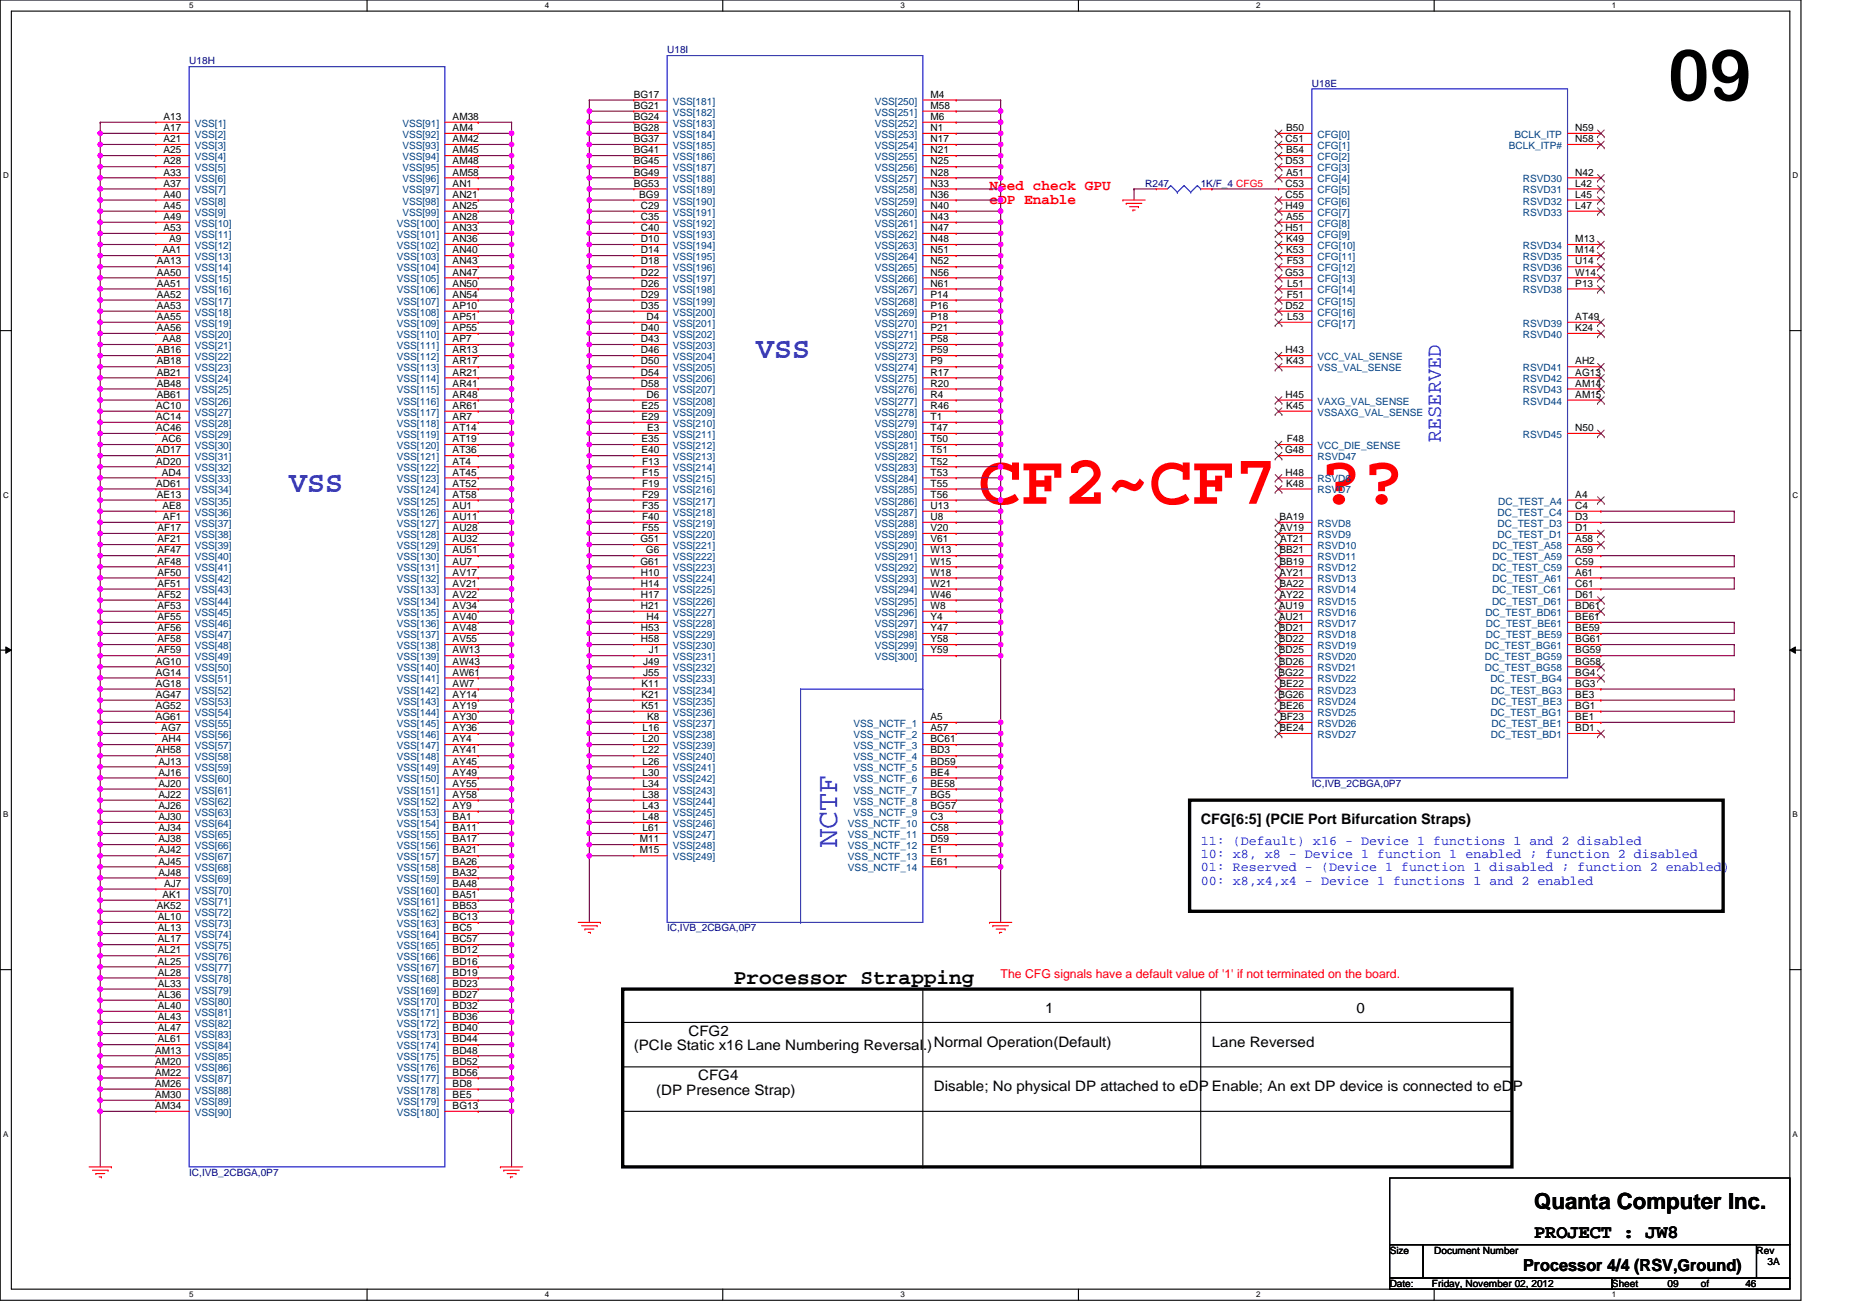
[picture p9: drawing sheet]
<svg xmlns="http://www.w3.org/2000/svg" width="297mm" height="210mm" viewBox="0 0 297 210" stroke-linecap="round" stroke-linejoin="round" font-family="sans-serif">
<defs><g id="words">
<text font-size="11.4" x="266.7" y="16.1">09</text>
<text font-size="11.4" fill="#f00" x="156.5" y="80.6">CF2~CF7 ??</text>
<g font-size="4.8" fill="#00f">
<text x="120.9" y="57.3">VSS</text>
<text x="46.3" y="78.7">VSS</text>
<text x="133.9" y="135.5" transform="rotate(-90 133.9 135.5)">NCTF</text>
</g>
<text font-size="3.6" x="245.4" y="193.5">Quanta Computer Inc.</text>
<text font-size="3.4" fill="#00f" x="230.5" y="70.8" transform="rotate(-90 230.5 70.8)">RESERVED</text>
<text font-size="3.4" x="117.4" y="157.5">Processor Strapping</text>
<text font-size="3" x="245.4" y="198.1">PROJECT : JW8</text>
<text font-size="2.7" x="243.6" y="203.3">Processor 4/4 (RSV,Ground)</text>
<g font-size="2.3" fill="#f00">
<text x="158.3" y="30.4">Need check GPU</text>
<text x="158.3" y="32.7">eDP Enable</text>
</g>
<g font-size="2.3">
<text x="192.1" y="131.9">CFG[6:5] (PCIE Port Bifurcation Straps)</text>
<text x="110.1" y="165.7">CFG2</text>
<text x="149.4" y="167.4">Normal Operation(Default)</text>
<text x="167.2" y="162.1">1</text>
<text x="193.8" y="167.4">Lane Reversed</text>
<text x="217" y="162.1">0</text>
<text x="101.4" y="168.1">(PCIe Static x16 Lane Numbering Reversal.)</text>
<text x="111.7" y="172.8">CFG4</text>
<text x="104.9" y="175.2">(DP Presence Strap)</text>
<text x="149.4" y="174.6">Disable; No physical DP attached to eDP Enable; An ext DP device is connected to eDP</text>
</g>
<g font-size="2.1" fill="#00f">
<text x="192.1" y="135.1">11: (Default) x16 - Device 1 functions 1 and 2 disabled</text>
<text x="192.1" y="137.3">10: x8, x8 - Device 1 function 1 enabled ; function 2 disabled</text>
<text x="192.1" y="139.4">01: Reserved - (Device 1 function 1 disabled ; function 2 enabled)</text>
<text x="192.1" y="141.5">00: x8,x4,x4 - Device 1 functions 1 and 2 enabled</text>
</g>
<text font-size="2" fill="#f00" x="160.1" y="156.5">The CFG signals have a default value of '1' if not terminated on the board.</text>
<g font-size="1.6" fill="#000080">
<text x="30.3" y="10.3">U18H</text>
<text x="106.7" y="8.5">U18I</text>
<text x="209.8" y="13.9">U18E</text>
<text x="183.2" y="29.9">R247</text>
<text x="192.1" y="29.9">1K/F_4 CFG5</text>
<text x="209.8" y="125.9">IC,IVB_2CBGA,0P7</text>
<text x="106.7" y="149">IC,IVB_2CBGA,0P7</text>
<text x="30.3" y="188.1">IC,IVB_2CBGA,0P7</text>
</g>
<g font-size="1.6">
<text x="101.4" y="15.6">BG17</text>
<text x="101.4" y="17.4">BG21</text>
<text x="148.9" y="15.6">M4</text>
<text x="148.9" y="17.4">M58</text>
<text x="26.2" y="19.2">A13</text>
<text x="26.2" y="21">A17</text>
<text x="26.2" y="22.8">A21</text>
<text x="72.4" y="19.2">AM38</text>
<text x="72.4" y="21">AM4</text>
<text x="72.4" y="22.8">AM42</text>
<text x="101.4" y="19.2">BG24</text>
<text x="101.4" y="21">BG28</text>
<text x="101.4" y="22.8">BG37</text>
<text x="148.9" y="19.2">M6</text>
<text x="148.9" y="21">N1</text>
<text x="148.9" y="22.8">N17</text>
<text x="205.6" y="22.8">C51</text>
<text x="205.7" y="21">B50</text>
<text x="252" y="21">N59</text>
<text x="252" y="22.8">N58</text>
<text x="26.2" y="24.5">A25</text>
<text x="26.2" y="26.3">A28</text>
<text x="26.2" y="28.1">A33</text>
<text x="26.2" y="29.9">A37</text>
<text x="72.4" y="24.5">AM45</text>
<text x="72.4" y="26.3">AM48</text>
<text x="72.4" y="28.1">AM58</text>
<text x="72.4" y="29.9">AN1</text>
<text x="101.4" y="24.5">BG41</text>
<text x="101.4" y="26.3">BG45</text>
<text x="101.4" y="28.1">BG49</text>
<text x="101.4" y="29.9">BG53</text>
<text x="148.9" y="24.5">N21</text>
<text x="148.9" y="26.3">N25</text>
<text x="148.9" y="28.1">N28</text>
<text x="148.9" y="29.9">N33</text>
<text x="205.6" y="26.3">D53</text>
<text x="205.6" y="29.9">C53</text>
<text x="205.7" y="24.5">B54</text>
<text x="205.7" y="28.1">A51</text>
<text x="252" y="28.1">N42</text>
<text x="252" y="29.9">L42</text>
<text x="26.2" y="31.6">A40</text>
<text x="26.2" y="33.4">A45</text>
<text x="26.2" y="35.2">A49</text>
<text x="72.4" y="31.6">AN21</text>
<text x="72.4" y="33.4">AN25</text>
<text x="72.4" y="35.2">AN28</text>
<text x="102.3" y="31.6">BG9</text>
<text x="102.5" y="33.4">C29</text>
<text x="102.5" y="35.2">C35</text>
<text x="148.9" y="31.6">N36</text>
<text x="148.9" y="33.4">N40</text>
<text x="148.9" y="35.2">N43</text>
<text x="205.6" y="31.6">C55</text>
<text x="205.6" y="33.4">H49</text>
<text x="205.7" y="35.2">A55</text>
<text x="252" y="31.6">L45</text>
<text x="252" y="33.4">L47</text>
<text x="26" y="40.5">AA1</text>
<text x="26.2" y="37">A53</text>
<text x="27.1" y="38.8">A9</text>
<text x="72.4" y="37">AN33</text>
<text x="72.4" y="38.8">AN36</text>
<text x="72.4" y="40.5">AN40</text>
<text x="102.5" y="37">C40</text>
<text x="102.5" y="38.8">D10</text>
<text x="102.5" y="40.5">D14</text>
<text x="148.9" y="37">N47</text>
<text x="148.9" y="38.8">N48</text>
<text x="148.9" y="40.5">N51</text>
<text x="205.6" y="37">H51</text>
<text x="205.7" y="38.8">K49</text>
<text x="205.7" y="40.5">K53</text>
<text x="252" y="38.8">M13</text>
<text x="252" y="40.5">M14</text>
<text x="25.1" y="42.3">AA13</text>
<text x="25.1" y="44.1">AA50</text>
<text x="25.1" y="45.9">AA51</text>
<text x="25.1" y="47.6">AA52</text>
<text x="72.4" y="42.3">AN43</text>
<text x="72.4" y="44.1">AN47</text>
<text x="72.4" y="45.9">AN50</text>
<text x="72.4" y="47.6">AN54</text>
<text x="102.5" y="42.3">D18</text>
<text x="102.5" y="44.1">D22</text>
<text x="102.5" y="45.9">D26</text>
<text x="102.5" y="47.6">D29</text>
<text x="148.9" y="47.6">P14</text>
<text x="148.9" y="42.3">N52</text>
<text x="148.9" y="44.1">N56</text>
<text x="148.9" y="45.9">N61</text>
<text x="205.6" y="44.1">G53</text>
<text x="205.8" y="42.3">F53</text>
<text x="205.8" y="47.6">F51</text>
<text x="205.9" y="45.9">L51</text>
<text x="252" y="42.3">U14</text>
<text x="252" y="44.1">W14</text>
<text x="252" y="45.9">P13</text>
<text x="25.1" y="49.4">AA53</text>
<text x="25.1" y="51.2">AA55</text>
<text x="25.1" y="53">AA56</text>
<text x="72.4" y="49.4">AP10</text>
<text x="72.4" y="51.2">AP51</text>
<text x="72.4" y="53">AP55</text>
<text x="102.5" y="49.4">D35</text>
<text x="102.5" y="53">D40</text>
<text x="103.4" y="51.2">D4</text>
<text x="148.9" y="49.4">P16</text>
<text x="148.9" y="51.2">P18</text>
<text x="148.9" y="53">P21</text>
<text x="205.6" y="49.4">D52</text>
<text x="205.9" y="51.2">L53</text>
<text x="252" y="51.2">AT49</text>
<text x="252" y="53">K24</text>
<text x="25.1" y="56.5">AB16</text>
<text x="25.1" y="58.3">AB18</text>
<text x="26" y="54.8">AA8</text>
<text x="72.4" y="54.8">AP7</text>
<text x="72.4" y="56.5">AR13</text>
<text x="72.4" y="58.3">AR17</text>
<text x="102.5" y="54.8">D43</text>
<text x="102.5" y="56.5">D46</text>
<text x="102.5" y="58.3">D50</text>
<text x="148.9" y="54.8">P58</text>
<text x="148.9" y="56.5">P59</text>
<text x="148.9" y="58.3">P9</text>
<text x="205.6" y="56.5">H43</text>
<text x="205.7" y="58.3">K43</text>
<text x="252" y="58.3">AH2</text>
<text x="25" y="65.4">AC10</text>
<text x="25.1" y="60.1">AB21</text>
<text x="25.1" y="61.9">AB48</text>
<text x="25.1" y="63.6">AB61</text>
<text x="72.4" y="60.1">AR21</text>
<text x="72.4" y="61.9">AR41</text>
<text x="72.4" y="63.6">AR48</text>
<text x="72.4" y="65.4">AR61</text>
<text x="102.5" y="60.1">D54</text>
<text x="102.5" y="61.9">D58</text>
<text x="102.6" y="65.4">E25</text>
<text x="103.4" y="63.6">D6</text>
<text x="148.9" y="60.1">R17</text>
<text x="148.9" y="61.9">R20</text>
<text x="148.9" y="63.6">R4</text>
<text x="148.9" y="65.4">R46</text>
<text x="205.6" y="63.6">H45</text>
<text x="205.7" y="65.4">K45</text>
<text x="252" y="60.1">AG13</text>
<text x="252" y="61.9">AM14</text>
<text x="252" y="63.6">AM15</text>
<text x="25" y="67.2">AC14</text>
<text x="25" y="69">AC46</text>
<text x="25.9" y="70.8">AC6</text>
<text x="72.4" y="67.2">AR7</text>
<text x="72.4" y="69">AT14</text>
<text x="72.4" y="70.8">AT19</text>
<text x="102.6" y="67.2">E29</text>
<text x="102.6" y="70.8">E35</text>
<text x="103.5" y="69">E3</text>
<text x="148.9" y="67.2">T1</text>
<text x="148.9" y="69">T47</text>
<text x="148.9" y="70.8">T50</text>
<text x="205.8" y="70.8">F48</text>
<text x="252" y="69">N50</text>
<text x="25" y="72.5">AD17</text>
<text x="25" y="74.3">AD20</text>
<text x="25" y="77.9">AD61</text>
<text x="25.9" y="76.1">AD4</text>
<text x="72.4" y="72.5">AT36</text>
<text x="72.4" y="74.3">AT4</text>
<text x="72.4" y="76.1">AT45</text>
<text x="72.4" y="77.9">AT52</text>
<text x="102.6" y="72.5">E40</text>
<text x="102.7" y="74.3">F13</text>
<text x="102.7" y="76.1">F15</text>
<text x="102.7" y="77.9">F19</text>
<text x="148.9" y="72.5">T51</text>
<text x="148.9" y="74.3">T52</text>
<text x="148.9" y="76.1">T53</text>
<text x="148.9" y="77.9">T55</text>
<text x="205.6" y="72.5">G48</text>
<text x="205.6" y="76.1">H48</text>
<text x="205.7" y="77.9">K48</text>
<text x="25.1" y="79.6">AE13</text>
<text x="26" y="81.4">AE8</text>
<text x="26.1" y="83.2">AF1</text>
<text x="72.4" y="79.6">AT58</text>
<text x="72.4" y="81.4">AU1</text>
<text x="72.4" y="83.2">AU11</text>
<text x="102.7" y="79.6">F29</text>
<text x="102.7" y="81.4">F35</text>
<text x="102.7" y="83.2">F40</text>
<text x="148.9" y="79.6">T56</text>
<text x="148.9" y="81.4">U13</text>
<text x="148.9" y="83.2">U8</text>
<text x="204.7" y="83.2">BA19</text>
<text x="252" y="79.6">A4</text>
<text x="252" y="81.4">C4</text>
<text x="252" y="83.2">D3</text>
<text x="25.2" y="85">AF17</text>
<text x="25.2" y="86.8">AF21</text>
<text x="25.2" y="88.5">AF47</text>
<text x="72.4" y="85">AU28</text>
<text x="72.4" y="86.8">AU32</text>
<text x="72.4" y="88.5">AU51</text>
<text x="102.4" y="86.8">G51</text>
<text x="102.7" y="85">F55</text>
<text x="103.3" y="88.5">G6</text>
<text x="148.9" y="85">V20</text>
<text x="148.9" y="86.8">V61</text>
<text x="148.9" y="88.5">W13</text>
<text x="204.7" y="85">AV19</text>
<text x="204.7" y="88.5">BB21</text>
<text x="204.8" y="86.8">AT21</text>
<text x="252" y="86.8">A58</text>
<text x="252" y="88.5">A59</text>
<text x="252" y="85">D1</text>
<text x="25.2" y="90.3">AF48</text>
<text x="25.2" y="92.1">AF50</text>
<text x="25.2" y="93.9">AF51</text>
<text x="25.2" y="95.7">AF52</text>
<text x="72.4" y="90.3">AU7</text>
<text x="72.4" y="92.1">AV17</text>
<text x="72.4" y="93.9">AV21</text>
<text x="72.4" y="95.7">AV22</text>
<text x="102.4" y="90.3">G61</text>
<text x="102.5" y="92.1">H10</text>
<text x="102.5" y="93.9">H14</text>
<text x="102.5" y="95.7">H17</text>
<text x="148.9" y="90.3">W15</text>
<text x="148.9" y="92.1">W18</text>
<text x="148.9" y="93.9">W21</text>
<text x="148.9" y="95.7">W46</text>
<text x="204.7" y="90.3">BB19</text>
<text x="204.7" y="92.1">AY21</text>
<text x="204.7" y="93.9">BA22</text>
<text x="204.7" y="95.7">AY22</text>
<text x="252" y="92.1">A61</text>
<text x="252" y="90.3">C59</text>
<text x="252" y="93.9">C61</text>
<text x="252" y="95.7">D61</text>
<text x="25.2" y="97.4">AF53</text>
<text x="25.2" y="99.2">AF55</text>
<text x="25.2" y="101">AF56</text>
<text x="72.4" y="97.4">AV34</text>
<text x="72.4" y="99.2">AV40</text>
<text x="72.4" y="101">AV48</text>
<text x="102.5" y="97.4">H21</text>
<text x="102.5" y="101">H53</text>
<text x="103.4" y="99.2">H4</text>
<text x="148.9" y="97.4">W8</text>
<text x="148.9" y="99.2">Y4</text>
<text x="148.9" y="101">Y47</text>
<text x="204.6" y="97.4">AU19</text>
<text x="204.6" y="99.2">AU21</text>
<text x="204.6" y="101">BD21</text>
<text x="252" y="97.4">BD61</text>
<text x="252" y="101">BE59</text>
<text x="252" y="99.2">BE61</text>
<text x="24.9" y="106.3">AG10</text>
<text x="25.2" y="102.8">AF58</text>
<text x="25.2" y="104.5">AF59</text>
<text x="72.4" y="102.8">AV55</text>
<text x="72.4" y="104.5">AW13</text>
<text x="72.4" y="106.3">AW43</text>
<text x="102.5" y="102.8">H58</text>
<text x="102.9" y="106.3">J49</text>
<text x="103.8" y="104.5">J1</text>
<text x="148.9" y="102.8">Y58</text>
<text x="148.9" y="104.5">Y59</text>
<text x="204.6" y="102.8">BD22</text>
<text x="204.6" y="104.5">BD25</text>
<text x="204.6" y="106.3">BD26</text>
<text x="252" y="106.3">BG58</text>
<text x="252" y="104.5">BG59</text>
<text x="252" y="102.8">BG61</text>
<text x="24.9" y="108.1">AG14</text>
<text x="24.9" y="109.9">AG18</text>
<text x="24.9" y="111.7">AG47</text>
<text x="24.9" y="113.4">AG52</text>
<text x="72.4" y="108.1">AW61</text>
<text x="72.4" y="109.9">AW7</text>
<text x="72.4" y="111.7">AY14</text>
<text x="72.4" y="113.4">AY19</text>
<text x="102.6" y="109.9">K11</text>
<text x="102.6" y="111.7">K21</text>
<text x="102.6" y="113.4">K51</text>
<text x="102.9" y="108.1">J55</text>
<text x="204.5" y="108.1">BG22</text>
<text x="204.5" y="111.7">BG26</text>
<text x="204.7" y="109.9">BE22</text>
<text x="204.7" y="113.4">BE26</text>
<text x="252" y="111.7">BE3</text>
<text x="252" y="113.4">BG1</text>
<text x="252" y="109.9">BG3</text>
<text x="252" y="108.1">BG4</text>
<text x="24.9" y="115.2">AG61</text>
<text x="25.8" y="117">AG7</text>
<text x="25.9" y="118.8">AH4</text>
<text x="72.4" y="115.2">AY30</text>
<text x="72.4" y="117">AY36</text>
<text x="72.4" y="118.8">AY4</text>
<text x="102.8" y="117">L16</text>
<text x="102.8" y="118.8">L20</text>
<text x="103.5" y="115.2">K8</text>
<text x="148.9" y="115.2">A5</text>
<text x="148.9" y="117">A57</text>
<text x="148.9" y="118.8">BC61</text>
<text x="204.7" y="117">BE24</text>
<text x="204.8" y="115.2">BF23</text>
<text x="252" y="117">BD1</text>
<text x="252" y="115.2">BE1</text>
<text x="25" y="120.5">AH58</text>
<text x="25.4" y="122.3">AJ13</text>
<text x="25.4" y="124.1">AJ16</text>
<text x="25.4" y="125.9">AJ20</text>
<text x="72.4" y="120.5">AY41</text>
<text x="72.4" y="122.3">AY45</text>
<text x="72.4" y="124.1">AY49</text>
<text x="72.4" y="125.9">AY55</text>
<text x="102.8" y="120.5">L22</text>
<text x="102.8" y="122.3">L26</text>
<text x="102.8" y="124.1">L30</text>
<text x="102.8" y="125.9">L34</text>
<text x="148.9" y="120.5">BD3</text>
<text x="148.9" y="122.3">BD59</text>
<text x="148.9" y="124.1">BE4</text>
<text x="148.9" y="125.9">BE58</text>
<text x="25.4" y="127.7">AJ22</text>
<text x="25.4" y="129.4">AJ26</text>
<text x="25.4" y="131.2">AJ30</text>
<text x="72.4" y="127.7">AY58</text>
<text x="72.4" y="129.4">AY9</text>
<text x="72.4" y="131.2">BA1</text>
<text x="102.8" y="127.7">L38</text>
<text x="102.8" y="129.4">L43</text>
<text x="102.8" y="131.2">L48</text>
<text x="148.9" y="127.7">BG5</text>
<text x="148.9" y="129.4">BG57</text>
<text x="148.9" y="131.2">C3</text>
<text x="25.4" y="133">AJ34</text>
<text x="25.4" y="134.8">AJ38</text>
<text x="25.4" y="136.5">AJ42</text>
<text x="72.4" y="133">BA11</text>
<text x="72.4" y="134.8">BA17</text>
<text x="72.4" y="136.5">BA21</text>
<text x="102.3" y="134.8">M11</text>
<text x="102.3" y="136.5">M15</text>
<text x="102.8" y="133">L61</text>
<text x="148.9" y="133">C58</text>
<text x="148.9" y="134.8">D59</text>
<text x="148.9" y="136.5">E1</text>
<text x="25.4" y="138.3">AJ45</text>
<text x="25.4" y="140.1">AJ48</text>
<text x="26" y="143.7">AK1</text>
<text x="26.2" y="141.9">AJ7</text>
<text x="72.4" y="138.3">BA26</text>
<text x="72.4" y="140.1">BA32</text>
<text x="72.4" y="141.9">BA48</text>
<text x="72.4" y="143.7">BA51</text>
<text x="148.9" y="138.3">E61</text>
<text x="25.1" y="145.4">AK52</text>
<text x="25.3" y="147.2">AL10</text>
<text x="25.3" y="149">AL13</text>
<text x="72.4" y="145.4">BB53</text>
<text x="72.4" y="147.2">BC13</text>
<text x="72.4" y="149">BC5</text>
<text x="25.3" y="150.8">AL17</text>
<text x="25.3" y="152.5">AL21</text>
<text x="25.3" y="154.3">AL25</text>
<text x="72.4" y="150.8">BC57</text>
<text x="72.4" y="152.5">BD12</text>
<text x="72.4" y="154.3">BD16</text>
<text x="25.3" y="156.1">AL28</text>
<text x="25.3" y="157.9">AL33</text>
<text x="25.3" y="159.7">AL36</text>
<text x="25.3" y="161.4">AL40</text>
<text x="72.4" y="156.1">BD19</text>
<text x="72.4" y="157.9">BD23</text>
<text x="72.4" y="159.7">BD27</text>
<text x="72.4" y="161.4">BD32</text>
<text x="25.3" y="163.2">AL43</text>
<text x="25.3" y="165">AL47</text>
<text x="25.3" y="166.8">AL61</text>
<text x="72.4" y="163.2">BD36</text>
<text x="72.4" y="165">BD40</text>
<text x="72.4" y="166.8">BD44</text>
<text x="24.8" y="168.5">AM13</text>
<text x="24.8" y="170.3">AM20</text>
<text x="24.8" y="172.1">AM22</text>
<text x="24.8" y="173.9">AM26</text>
<text x="72.4" y="168.5">BD48</text>
<text x="72.4" y="170.3">BD52</text>
<text x="72.4" y="172.1">BD56</text>
<text x="72.4" y="173.9">BD8</text>
<text x="24.8" y="175.7">AM30</text>
<text x="24.8" y="177.4">AM34</text>
<text x="72.4" y="175.7">BE5</text>
<text x="72.4" y="177.4">BG13</text>
<text x="222.3" y="200.6">Size</text>
<text x="229.4" y="200.6">Document Number</text>
<text x="281" y="200.6">Rev</text>
<text x="282.7" y="202.3">3A</text>
<text x="222.3" y="205.9">Date:</text>
<text x="229" y="205.9">Friday, November 02, 2012</text>
<text x="257.8" y="205.9">Sheet</text>
<text x="266.7" y="205.9">09</text>
<text x="272.1" y="205.9">of</text>
<text x="279.2" y="205.9">46</text>
</g>
<g font-size="1.6" fill="#004080">
<text x="107.6" y="16.7">VSS[181]</text>
<text x="139.9" y="16.7">VSS[250]</text>
<text x="31.2" y="20.3">VSS[1]</text>
<text x="31.2" y="22.1">VSS[2]</text>
<text x="31.2" y="23.8">VSS[3]</text>
<text x="64.4" y="20.3">VSS[91]</text>
<text x="64.4" y="22.1">VSS[92]</text>
<text x="64.4" y="23.8">VSS[93]</text>
<text x="107.6" y="18.5">VSS[182]</text>
<text x="107.6" y="20.3">VSS[183]</text>
<text x="107.6" y="22.1">VSS[184]</text>
<text x="107.6" y="23.8">VSS[185]</text>
<text x="139.9" y="18.5">VSS[251]</text>
<text x="139.9" y="20.3">VSS[252]</text>
<text x="139.9" y="22.1">VSS[253]</text>
<text x="139.9" y="23.8">VSS[254]</text>
<text x="210.7" y="22.1">CFG[0]</text>
<text x="210.7" y="23.8">CFG[1]</text>
<text x="241.4" y="23.8">BCLK_ITP#</text>
<text x="242.2" y="22.1">BCLK_ITP</text>
<text x="31.2" y="25.6">VSS[4]</text>
<text x="31.2" y="27.4">VSS[5]</text>
<text x="31.2" y="29.2">VSS[6]</text>
<text x="64.4" y="25.6">VSS[94]</text>
<text x="64.4" y="27.4">VSS[95]</text>
<text x="64.4" y="29.2">VSS[96]</text>
<text x="107.6" y="25.6">VSS[186]</text>
<text x="107.6" y="27.4">VSS[187]</text>
<text x="107.6" y="29.2">VSS[188]</text>
<text x="139.9" y="25.6">VSS[255]</text>
<text x="139.9" y="27.4">VSS[256]</text>
<text x="139.9" y="29.2">VSS[257]</text>
<text x="210.7" y="25.6">CFG[2]</text>
<text x="210.7" y="27.4">CFG[3]</text>
<text x="210.7" y="29.2">CFG[4]</text>
<text x="243.6" y="29.2">RSVD30</text>
<text x="31.2" y="30.9">VSS[7]</text>
<text x="31.2" y="32.7">VSS[8]</text>
<text x="31.2" y="34.5">VSS[9]</text>
<text x="64.4" y="30.9">VSS[97]</text>
<text x="64.4" y="32.7">VSS[98]</text>
<text x="64.4" y="34.5">VSS[99]</text>
<text x="107.6" y="30.9">VSS[189]</text>
<text x="107.6" y="32.7">VSS[190]</text>
<text x="107.6" y="34.5">VSS[191]</text>
<text x="139.9" y="30.9">VSS[258]</text>
<text x="139.9" y="32.7">VSS[259]</text>
<text x="139.9" y="34.5">VSS[260]</text>
<text x="210.7" y="30.9">CFG[5]</text>
<text x="210.7" y="32.7">CFG[6]</text>
<text x="210.7" y="34.5">CFG[7]</text>
<text x="243.6" y="30.9">RSVD31</text>
<text x="243.6" y="32.7">RSVD32</text>
<text x="243.6" y="34.5">RSVD33</text>
<text x="31.2" y="36.3">VSS[10]</text>
<text x="31.2" y="38.1">VSS[11]</text>
<text x="31.2" y="39.8">VSS[12]</text>
<text x="31.2" y="41.6">VSS[13]</text>
<text x="63.5" y="36.3">VSS[100]</text>
<text x="63.5" y="38.1">VSS[101]</text>
<text x="63.5" y="39.8">VSS[102]</text>
<text x="63.5" y="41.6">VSS[103]</text>
<text x="107.6" y="36.3">VSS[192]</text>
<text x="107.6" y="38.1">VSS[193]</text>
<text x="107.6" y="39.8">VSS[194]</text>
<text x="107.6" y="41.6">VSS[195]</text>
<text x="139.9" y="36.3">VSS[261]</text>
<text x="139.9" y="38.1">VSS[262]</text>
<text x="139.9" y="39.8">VSS[263]</text>
<text x="139.9" y="41.6">VSS[264]</text>
<text x="210.7" y="36.3">CFG[8]</text>
<text x="210.7" y="38.1">CFG[9]</text>
<text x="210.7" y="39.8">CFG[10]</text>
<text x="210.7" y="41.6">CFG[11]</text>
<text x="243.6" y="39.8">RSVD34</text>
<text x="243.6" y="41.6">RSVD35</text>
<text x="31.2" y="43.4">VSS[14]</text>
<text x="31.2" y="45.2">VSS[15]</text>
<text x="31.2" y="46.9">VSS[16]</text>
<text x="63.5" y="43.4">VSS[104]</text>
<text x="63.5" y="45.2">VSS[105]</text>
<text x="63.5" y="46.9">VSS[106]</text>
<text x="107.6" y="43.4">VSS[196]</text>
<text x="107.6" y="45.2">VSS[197]</text>
<text x="107.6" y="46.9">VSS[198]</text>
<text x="139.9" y="43.4">VSS[265]</text>
<text x="139.9" y="45.2">VSS[266]</text>
<text x="139.9" y="46.9">VSS[267]</text>
<text x="210.7" y="43.4">CFG[12]</text>
<text x="210.7" y="45.2">CFG[13]</text>
<text x="210.7" y="46.9">CFG[14]</text>
<text x="243.6" y="43.4">RSVD36</text>
<text x="243.6" y="45.2">RSVD37</text>
<text x="243.6" y="46.9">RSVD38</text>
<text x="31.2" y="48.7">VSS[17]</text>
<text x="31.2" y="50.5">VSS[18]</text>
<text x="31.2" y="52.3">VSS[19]</text>
<text x="63.5" y="48.7">VSS[107]</text>
<text x="63.5" y="50.5">VSS[108]</text>
<text x="63.5" y="52.3">VSS[109]</text>
<text x="107.6" y="48.7">VSS[199]</text>
<text x="107.6" y="50.5">VSS[200]</text>
<text x="107.6" y="52.3">VSS[201]</text>
<text x="139.9" y="48.7">VSS[268]</text>
<text x="139.9" y="50.5">VSS[269]</text>
<text x="139.9" y="52.3">VSS[270]</text>
<text x="210.7" y="48.7">CFG[15]</text>
<text x="210.7" y="50.5">CFG[16]</text>
<text x="210.7" y="52.3">CFG[17]</text>
<text x="243.6" y="52.3">RSVD39</text>
<text x="31.2" y="54.1">VSS[20]</text>
<text x="31.2" y="55.8">VSS[21]</text>
<text x="31.2" y="57.6">VSS[22]</text>
<text x="31.2" y="59.4">VSS[23]</text>
<text x="63.5" y="54.1">VSS[110]</text>
<text x="63.5" y="55.8">VSS[111]</text>
<text x="63.5" y="57.6">VSS[112]</text>
<text x="63.5" y="59.4">VSS[113]</text>
<text x="107.6" y="54.1">VSS[202]</text>
<text x="107.6" y="55.8">VSS[203]</text>
<text x="107.6" y="57.6">VSS[204]</text>
<text x="107.6" y="59.4">VSS[205]</text>
<text x="139.9" y="54.1">VSS[271]</text>
<text x="139.9" y="55.8">VSS[272]</text>
<text x="139.9" y="57.6">VSS[273]</text>
<text x="139.9" y="59.4">VSS[274]</text>
<text x="210.7" y="57.6">VCC_VAL_SENSE</text>
<text x="210.7" y="59.4">VSS_VAL_SENSE</text>
<text x="243.6" y="59.4">RSVD41</text>
<text x="243.6" y="54.1">RSVD40</text>
<text x="31.2" y="61.2">VSS[24]</text>
<text x="31.2" y="62.9">VSS[25]</text>
<text x="31.2" y="64.7">VSS[26]</text>
<text x="63.5" y="61.2">VSS[114]</text>
<text x="63.5" y="62.9">VSS[115]</text>
<text x="63.5" y="64.7">VSS[116]</text>
<text x="107.6" y="61.2">VSS[206]</text>
<text x="107.6" y="62.9">VSS[207]</text>
<text x="107.6" y="64.7">VSS[208]</text>
<text x="139.9" y="61.2">VSS[275]</text>
<text x="139.9" y="62.9">VSS[276]</text>
<text x="139.9" y="64.7">VSS[277]</text>
<text x="210.7" y="64.7">VAXG_VAL_SENSE</text>
<text x="243.6" y="61.2">RSVD42</text>
<text x="243.6" y="62.9">RSVD43</text>
<text x="243.6" y="64.7">RSVD44</text>
<text x="31.2" y="66.5">VSS[27]</text>
<text x="31.2" y="68.3">VSS[28]</text>
<text x="31.2" y="70.1">VSS[29]</text>
<text x="31.2" y="71.8">VSS[30]</text>
<text x="63.5" y="66.5">VSS[117]</text>
<text x="63.5" y="68.3">VSS[118]</text>
<text x="63.5" y="70.1">VSS[119]</text>
<text x="63.5" y="71.8">VSS[120]</text>
<text x="107.6" y="66.5">VSS[209]</text>
<text x="107.6" y="68.3">VSS[210]</text>
<text x="107.6" y="70.1">VSS[211]</text>
<text x="107.6" y="71.8">VSS[212]</text>
<text x="139.9" y="66.5">VSS[278]</text>
<text x="139.9" y="68.3">VSS[279]</text>
<text x="139.9" y="70.1">VSS[280]</text>
<text x="139.9" y="71.8">VSS[281]</text>
<text x="210.7" y="66.5">VSSAXG_VAL_SENSE</text>
<text x="210.7" y="71.8">VCC_DIE_SENSE</text>
<text x="243.6" y="70.1">RSVD45</text>
<text x="31.2" y="73.6">VSS[31]</text>
<text x="31.2" y="75.4">VSS[32]</text>
<text x="31.2" y="77.2">VSS[33]</text>
<text x="63.5" y="73.6">VSS[121]</text>
<text x="63.5" y="75.4">VSS[122]</text>
<text x="63.5" y="77.2">VSS[123]</text>
<text x="107.6" y="73.6">VSS[213]</text>
<text x="107.6" y="75.4">VSS[214]</text>
<text x="107.6" y="77.2">VSS[215]</text>
<text x="139.9" y="73.6">VSS[282]</text>
<text x="139.9" y="75.4">VSS[283]</text>
<text x="139.9" y="77.2">VSS[284]</text>
<text x="210.7" y="77.2">RSVD6</text>
<text x="210.7" y="73.6">RSVD47</text>
<text x="31.2" y="78.9">VSS[34]</text>
<text x="31.2" y="80.7">VSS[35]</text>
<text x="31.2" y="82.5">VSS[36]</text>
<text x="63.5" y="78.9">VSS[124]</text>
<text x="63.5" y="80.7">VSS[125]</text>
<text x="63.5" y="82.5">VSS[126]</text>
<text x="107.6" y="78.9">VSS[216]</text>
<text x="107.6" y="80.7">VSS[217]</text>
<text x="107.6" y="82.5">VSS[218]</text>
<text x="139.9" y="78.9">VSS[285]</text>
<text x="139.9" y="80.7">VSS[286]</text>
<text x="139.9" y="82.5">VSS[287]</text>
<text x="210.7" y="78.9">RSVD7</text>
<text x="239.6" y="82.5">DC_TEST_C4</text>
<text x="239.6" y="80.7">DC_TEST_A4</text>
<text x="31.2" y="84.3">VSS[37]</text>
<text x="31.2" y="86.1">VSS[38]</text>
<text x="31.2" y="87.8">VSS[39]</text>
<text x="31.2" y="89.6">VSS[40]</text>
<text x="63.5" y="84.3">VSS[127]</text>
<text x="63.5" y="86.1">VSS[128]</text>
<text x="63.5" y="87.8">VSS[129]</text>
<text x="63.5" y="89.6">VSS[130]</text>
<text x="107.6" y="84.3">VSS[219]</text>
<text x="107.6" y="86.1">VSS[220]</text>
<text x="107.6" y="87.8">VSS[221]</text>
<text x="107.6" y="89.6">VSS[222]</text>
<text x="139.9" y="84.3">VSS[288]</text>
<text x="139.9" y="86.1">VSS[289]</text>
<text x="139.9" y="87.8">VSS[290]</text>
<text x="139.9" y="89.6">VSS[291]</text>
<text x="210.7" y="84.3">RSVD8</text>
<text x="210.7" y="86.1">RSVD9</text>
<text x="210.7" y="87.8">RSVD10</text>
<text x="210.7" y="89.6">RSVD11</text>
<text x="238.8" y="87.8">DC_TEST_A58</text>
<text x="238.8" y="89.6">DC_TEST_A59</text>
<text x="239.6" y="86.1">DC_TEST_D1</text>
<text x="239.6" y="84.3">DC_TEST_D3</text>
<text x="31.2" y="91.4">VSS[41]</text>
<text x="31.2" y="93.2">VSS[42]</text>
<text x="31.2" y="95">VSS[43]</text>
<text x="63.5" y="91.4">VSS[131]</text>
<text x="63.5" y="93.2">VSS[132]</text>
<text x="63.5" y="95">VSS[133]</text>
<text x="107.6" y="91.4">VSS[223]</text>
<text x="107.6" y="93.2">VSS[224]</text>
<text x="107.6" y="95">VSS[225]</text>
<text x="139.9" y="91.4">VSS[292]</text>
<text x="139.9" y="93.2">VSS[293]</text>
<text x="139.9" y="95">VSS[294]</text>
<text x="210.7" y="91.4">RSVD12</text>
<text x="210.7" y="93.2">RSVD13</text>
<text x="210.7" y="95">RSVD14</text>
<text x="238.7" y="91.4">DC_TEST_C59</text>
<text x="238.7" y="95">DC_TEST_C61</text>
<text x="238.8" y="93.2">DC_TEST_A61</text>
<text x="31.2" y="96.7">VSS[44]</text>
<text x="31.2" y="98.5">VSS[45]</text>
<text x="31.2" y="100.3">VSS[46]</text>
<text x="63.5" y="96.7">VSS[134]</text>
<text x="63.5" y="98.5">VSS[135]</text>
<text x="63.5" y="100.3">VSS[136]</text>
<text x="107.6" y="96.7">VSS[226]</text>
<text x="107.6" y="98.5">VSS[227]</text>
<text x="107.6" y="100.3">VSS[228]</text>
<text x="139.9" y="96.7">VSS[295]</text>
<text x="139.9" y="98.5">VSS[296]</text>
<text x="139.9" y="100.3">VSS[297]</text>
<text x="210.7" y="96.7">RSVD15</text>
<text x="210.7" y="98.5">RSVD16</text>
<text x="210.7" y="100.3">RSVD17</text>
<text x="237.6" y="98.5">DC_TEST_BD61</text>
<text x="237.7" y="100.3">DC_TEST_BE61</text>
<text x="238.7" y="96.7">DC_TEST_D61</text>
<text x="31.2" y="102.1">VSS[47]</text>
<text x="31.2" y="103.8">VSS[48]</text>
<text x="31.2" y="105.6">VSS[49]</text>
<text x="31.2" y="107.4">VSS[50]</text>
<text x="63.5" y="102.1">VSS[137]</text>
<text x="63.5" y="103.8">VSS[138]</text>
<text x="63.5" y="105.6">VSS[139]</text>
<text x="63.5" y="107.4">VSS[140]</text>
<text x="107.6" y="102.1">VSS[229]</text>
<text x="107.6" y="103.8">VSS[230]</text>
<text x="107.6" y="105.6">VSS[231]</text>
<text x="107.6" y="107.4">VSS[232]</text>
<text x="139.9" y="102.1">VSS[298]</text>
<text x="139.9" y="103.8">VSS[299]</text>
<text x="139.9" y="105.6">VSS[300]</text>
<text x="210.7" y="102.1">RSVD18</text>
<text x="210.7" y="103.8">RSVD19</text>
<text x="210.7" y="105.6">RSVD20</text>
<text x="210.7" y="107.4">RSVD21</text>
<text x="237.5" y="107.4">DC_TEST_BG58</text>
<text x="237.5" y="105.6">DC_TEST_BG59</text>
<text x="237.5" y="103.8">DC_TEST_BG61</text>
<text x="237.7" y="102.1">DC_TEST_BE59</text>
<text x="31.2" y="109.2">VSS[51]</text>
<text x="31.2" y="111">VSS[52]</text>
<text x="31.2" y="112.7">VSS[53]</text>
<text x="63.5" y="109.2">VSS[141]</text>
<text x="63.5" y="111">VSS[142]</text>
<text x="63.5" y="112.7">VSS[143]</text>
<text x="107.6" y="109.2">VSS[233]</text>
<text x="107.6" y="111">VSS[234]</text>
<text x="107.6" y="112.7">VSS[235]</text>
<text x="210.7" y="109.2">RSVD22</text>
<text x="210.7" y="111">RSVD23</text>
<text x="210.7" y="112.7">RSVD24</text>
<text x="238.4" y="111">DC_TEST_BG3</text>
<text x="238.4" y="109.2">DC_TEST_BG4</text>
<text x="238.6" y="112.7">DC_TEST_BE3</text>
<text x="31.2" y="114.5">VSS[54]</text>
<text x="31.2" y="116.3">VSS[55]</text>
<text x="31.2" y="118.1">VSS[56]</text>
<text x="31.2" y="119.8">VSS[57]</text>
<text x="63.5" y="114.5">VSS[144]</text>
<text x="63.5" y="116.3">VSS[145]</text>
<text x="63.5" y="118.1">VSS[146]</text>
<text x="63.5" y="119.8">VSS[147]</text>
<text x="107.6" y="114.5">VSS[236]</text>
<text x="107.6" y="116.3">VSS[237]</text>
<text x="107.6" y="118.1">VSS[238]</text>
<text x="107.6" y="119.8">VSS[239]</text>
<text x="136.5" y="116.3">VSS_NCTF_1</text>
<text x="136.5" y="118.1">VSS_NCTF_2</text>
<text x="136.5" y="119.8">VSS_NCTF_3</text>
<text x="210.7" y="114.5">RSVD25</text>
<text x="210.7" y="116.3">RSVD26</text>
<text x="210.7" y="118.1">RSVD27</text>
<text x="238.4" y="114.5">DC_TEST_BG1</text>
<text x="238.5" y="118.1">DC_TEST_BD1</text>
<text x="238.6" y="116.3">DC_TEST_BE1</text>
<text x="31.2" y="121.6">VSS[58]</text>
<text x="31.2" y="123.4">VSS[59]</text>
<text x="31.2" y="125.2">VSS[60]</text>
<text x="63.5" y="121.6">VSS[148]</text>
<text x="63.5" y="123.4">VSS[149]</text>
<text x="63.5" y="125.2">VSS[150]</text>
<text x="107.6" y="121.6">VSS[240]</text>
<text x="107.6" y="123.4">VSS[241]</text>
<text x="107.6" y="125.2">VSS[242]</text>
<text x="136.5" y="121.6">VSS_NCTF_4</text>
<text x="136.5" y="123.4">VSS_NCTF_5</text>
<text x="136.5" y="125.2">VSS_NCTF_6</text>
<text x="31.2" y="127">VSS[61]</text>
<text x="31.2" y="128.7">VSS[62]</text>
<text x="31.2" y="130.5">VSS[63]</text>
<text x="63.5" y="127">VSS[151]</text>
<text x="63.5" y="128.7">VSS[152]</text>
<text x="63.5" y="130.5">VSS[153]</text>
<text x="107.6" y="127">VSS[243]</text>
<text x="107.6" y="128.7">VSS[244]</text>
<text x="107.6" y="130.5">VSS[245]</text>
<text x="136.5" y="127">VSS_NCTF_7</text>
<text x="136.5" y="128.7">VSS_NCTF_8</text>
<text x="136.5" y="130.5">VSS_NCTF_9</text>
<text x="31.2" y="132.3">VSS[64]</text>
<text x="31.2" y="134.1">VSS[65]</text>
<text x="31.2" y="135.8">VSS[66]</text>
<text x="31.2" y="137.6">VSS[67]</text>
<text x="63.5" y="132.3">VSS[154]</text>
<text x="63.5" y="134.1">VSS[155]</text>
<text x="63.5" y="135.8">VSS[156]</text>
<text x="63.5" y="137.6">VSS[157]</text>
<text x="107.6" y="132.3">VSS[246]</text>
<text x="107.6" y="134.1">VSS[247]</text>
<text x="107.6" y="135.8">VSS[248]</text>
<text x="107.6" y="137.6">VSS[249]</text>
<text x="135.6" y="132.3">VSS_NCTF_10</text>
<text x="135.6" y="134.1">VSS_NCTF_11</text>
<text x="135.6" y="135.8">VSS_NCTF_12</text>
<text x="135.6" y="137.6">VSS_NCTF_13</text>
<text x="31.2" y="139.4">VSS[68]</text>
<text x="31.2" y="141.2">VSS[69]</text>
<text x="31.2" y="143">VSS[70]</text>
<text x="63.5" y="139.4">VSS[158]</text>
<text x="63.5" y="141.2">VSS[159]</text>
<text x="63.5" y="143">VSS[160]</text>
<text x="135.6" y="139.4">VSS_NCTF_14</text>
<text x="31.2" y="144.7">VSS[71]</text>
<text x="31.2" y="146.5">VSS[72]</text>
<text x="31.2" y="148.3">VSS[73]</text>
<text x="63.5" y="144.7">VSS[161]</text>
<text x="63.5" y="146.5">VSS[162]</text>
<text x="63.5" y="148.3">VSS[163]</text>
<text x="31.2" y="150.1">VSS[74]</text>
<text x="31.2" y="151.8">VSS[75]</text>
<text x="31.2" y="153.6">VSS[76]</text>
<text x="31.2" y="155.4">VSS[77]</text>
<text x="63.5" y="150.1">VSS[164]</text>
<text x="63.5" y="151.8">VSS[165]</text>
<text x="63.5" y="153.6">VSS[166]</text>
<text x="63.5" y="155.4">VSS[167]</text>
<text x="31.2" y="157.2">VSS[78]</text>
<text x="31.2" y="159">VSS[79]</text>
<text x="31.2" y="160.7">VSS[80]</text>
<text x="63.5" y="157.2">VSS[168]</text>
<text x="63.5" y="159">VSS[169]</text>
<text x="63.5" y="160.7">VSS[170]</text>
<text x="31.2" y="162.5">VSS[81]</text>
<text x="31.2" y="164.3">VSS[82]</text>
<text x="31.2" y="166.1">VSS[83]</text>
<text x="31.2" y="167.8">VSS[84]</text>
<text x="63.5" y="162.5">VSS[171]</text>
<text x="63.5" y="164.3">VSS[172]</text>
<text x="63.5" y="166.1">VSS[173]</text>
<text x="63.5" y="167.8">VSS[174]</text>
<text x="31.2" y="169.6">VSS[85]</text>
<text x="31.2" y="171.4">VSS[86]</text>
<text x="31.2" y="173.2">VSS[87]</text>
<text x="63.5" y="169.6">VSS[175]</text>
<text x="63.5" y="171.4">VSS[176]</text>
<text x="63.5" y="173.2">VSS[177]</text>
<text x="31.2" y="175">VSS[88]</text>
<text x="31.2" y="176.7">VSS[89]</text>
<text x="31.2" y="178.5">VSS[90]</text>
<text x="63.5" y="175">VSS[178]</text>
<text x="63.5" y="176.7">VSS[179]</text>
<text x="63.5" y="178.5">VSS[180]</text>
</g>
<g font-size="1.3">
<text x="30.3" y="1.3">5</text>
<text x="87.2" y="1.3">4</text>
<text x="144.1" y="1.3">3</text>
<text x="201" y="1.3">2</text>
<text x="257.8" y="1.3">1</text>
<text x=".5" y="28.5">D</text>
<text x="286.7" y="28.5">D</text>
<text x=".5" y="79.6">C</text>
<text x="286.7" y="79.6">C</text>
<text x=".5" y="130.7">B</text>
<text x="286.7" y="130.7">B</text>
<text x=".5" y="181.8">A</text>
<text x="286.7" y="181.8">A</text>
<text x="30.3" y="207.6">5</text>
<text x="87.2" y="207.6">4</text>
<text x="144.1" y="207.6">3</text>
<text x="201" y="207.6">2</text>
<text x="257.8" y="207.6">1</text>
</g>
</g></defs>
<path d="M0 0h288.1v208h-288.1zM1.8 1.8h284.5v204.4h-284.5z" fill="none" stroke="#000" stroke-width=".18"/>
<g fill="#fff">
<path d="M30.3 .2h.7v1.4h-.7z"/>
<path d="M30.3 206.4h.7v1.4h-.7z"/>
</g>
<path d="M58.7 0v1.8M58.7 206.2v1.8" fill="none" stroke="#000" stroke-width=".18"/>
<g fill="#fff">
<path d="M87.2 .2h.7v1.4h-.7z"/>
<path d="M87.2 206.4h.7v1.4h-.7z"/>
</g>
<path d="M115.6 0v1.8M115.6 206.2v1.8" fill="none" stroke="#000" stroke-width=".18"/>
<g fill="#fff">
<path d="M144.1 .2h.7v1.4h-.7z"/>
<path d="M144.1 206.4h.7v1.4h-.7z"/>
</g>
<path d="M172.5 0v1.8M172.5 206.2v1.8" fill="none" stroke="#000" stroke-width=".18"/>
<g fill="#fff">
<path d="M201 .2h.7v1.4h-.7z"/>
<path d="M201 206.4h.7v1.4h-.7z"/>
</g>
<path d="M229.4 0v1.8M229.4 206.2v1.8" fill="none" stroke="#000" stroke-width=".18"/>
<g fill="#fff">
<path d="M257.8 .2h.8v1.4h-.8z"/>
<path d="M257.8 206.4h.8v1.4h-.8z"/>
<path d="M.5 27.3h.9v1.5h-.9z"/>
<path d="M286.7 27.3h1v1.5h-1z"/>
<path d="M.5 78.5h.9v1.4h-.9z"/>
<path d="M286.7 78.5h1v1.4h-1z"/>
</g>
<path d="M0 52.9h1.8M286.3 52.9h1.8" fill="none" stroke="#000" stroke-width=".18"/>
<g fill="#fff">
<path d="M.5 129.6h.8v1.4h-.8z"/>
<path d="M286.7 129.6h.9v1.4h-.9z"/>
</g>
<path d="M0 104h1.8M286.3 104h1.8" fill="none" stroke="#000" stroke-width=".18"/>
<path d="M.9 103.5l.9 .5-.9 .5zM286.3 104l.9-.5v1z" fill="#000"/>
<path d="M.9 103.5l.9 .5-.9 .5zM286.3 104l.9-.5v1z" fill="none" stroke="#000" stroke-width=".16"/>
<g fill="#fff">
<path d="M.5 180.7h.8v1.4h-.8z"/>
<path d="M286.7 180.7h.9v1.4h-.9z"/>
</g>
<path d="M0 155.1h1.8M147.6 158.2v28.5M192.1 158.2v28.5M286.3 155.1h1.8M99.6 163.6h142.2M99.6 170.7h142.2M99.6 177.8h142.2M241.8 163.6h.1M241.8 170.7h.1M241.8 177.8h.1M147.6 186.7h.1M192.1 186.7h.1" fill="none" stroke="#000" stroke-width=".18"/>
<path d="M190.3 128h85.3v17.8h-85.3zM99.6 158.2h142.2v28.5h-142.2z" fill="none" stroke="#000" stroke-width=".53"/>
<g fill="none" stroke="#800040" stroke-width=".18">
<path d="M16 108.5h.1M16 106.7h.1M16 106.7v1.8M16 108.5h8.9M160.1 138.7h.1M160.1 138.7v8.9M16 158.2h.1M16 140.5h.1M16 158.2v1.8M16 140.5h8.9M16 176h.1M16 165.4h.1"/>
<path d="M16 165.4v1.7M16 176v1.8"/>
</g>
<circle cx="16" cy="140.5" r=".35" fill="#f0f"/>
<circle cx="16" cy="140.5" r=".35" fill="none" stroke="#f0f" stroke-width=".18"/>
<path d="M16 138.7h.1M16 138.7h8.9M16 156.5h.1M16 156.5h8.9" fill="none" stroke="#800040" stroke-width=".18"/>
<circle cx="16" cy="156.5" r=".35" fill="#f0f"/>
<circle cx="16" cy="156.5" r=".35" fill="none" stroke="#f0f" stroke-width=".18"/>
<path d="M16 154.7h.1M16 154.7h8.9" fill="none" stroke="#800040" stroke-width=".18"/>
<circle cx="16" cy="154.7" r=".35" fill="#f0f"/>
<circle cx="16" cy="154.7" r=".35" fill="none" stroke="#f0f" stroke-width=".18"/>
<path d="M16 151.1h.1M16 149.4h.1M16 147.6h.1M16 151.1h8.9M16 149.4h8.9M16 147.6h8.9" fill="none" stroke="#800040" stroke-width=".18"/>
<circle cx="16" cy="147.6" r=".35" fill="#f0f"/>
<circle cx="16" cy="147.6" r=".35" fill="none" stroke="#f0f" stroke-width=".18"/>
<path d="M16 145.8h.1M16 145.8h8.9" fill="none" stroke="#800040" stroke-width=".18"/>
<circle cx="16" cy="145.8" r=".35" fill="#f0f"/>
<circle cx="16" cy="145.8" r=".35" fill="none" stroke="#f0f" stroke-width=".18"/>
<path d="M16 144h.1M16 144h8.9" fill="none" stroke="#800040" stroke-width=".18"/>
<circle cx="16" cy="144" r=".35" fill="#f0f"/>
<circle cx="16" cy="144" r=".35" fill="none" stroke="#f0f" stroke-width=".18"/>
<path d="M16 142.2h.1M16 142.2h8.9" fill="none" stroke="#800040" stroke-width=".18"/>
<circle cx="16" cy="142.2" r=".35" fill="#f0f"/>
<circle cx="16" cy="142.2" r=".35" fill="none" stroke="#f0f" stroke-width=".18"/>
<path d="M16 158.2h.1M16 158.2h8.9" fill="none" stroke="#800040" stroke-width=".18"/>
<circle cx="16" cy="158.2" r=".35" fill="#f0f"/>
<circle cx="16" cy="158.2" r=".35" fill="none" stroke="#f0f" stroke-width=".18"/>
<path d="M16 152.9h.1M16 152.9v1.8M16 152.9h8.9" fill="none" stroke="#800040" stroke-width=".18"/>
<circle cx="16" cy="152.9" r=".35" fill="#f0f"/>
<circle cx="16" cy="152.9" r=".35" fill="none" stroke="#f0f" stroke-width=".18"/>
<path d="M16 138.7h.1M16 136.9h.1M16 136.9v3.6M16 147.6h.1M16 151.1h.1M16 147.6v1.8M16 151.1v1.8" fill="none" stroke="#800040" stroke-width=".18"/>
<circle cx="16" cy="138.7" r=".35" fill="#f0f"/>
<circle cx="16" cy="138.7" r=".35" fill="none" stroke="#f0f" stroke-width=".18"/>
<circle cx="16" cy="136.9" r=".35" fill="#f0f"/>
<circle cx="16" cy="136.9" r=".35" fill="none" stroke="#f0f" stroke-width=".18"/>
<path d="M16 32h.1M16 32h8.9M16 142.2h.1M16 145.8h.1M16 156.5h.1M16 140.5h.1M16 144h.1M16 140.5v7.1M16 156.5v1.7" fill="none" stroke="#800040" stroke-width=".18"/>
<circle cx="16" cy="32" r=".35" fill="#f0f"/>
<circle cx="16" cy="32" r=".35" fill="none" stroke="#f0f" stroke-width=".18"/>
<path d="M16 33.8h.1M16 33.8h8.9" fill="none" stroke="#800040" stroke-width=".18"/>
<circle cx="16" cy="33.8" r=".35" fill="#f0f"/>
<circle cx="16" cy="33.8" r=".35" fill="none" stroke="#f0f" stroke-width=".18"/>
<path d="M16 35.6h.1M16 35.6h8.9" fill="none" stroke="#800040" stroke-width=".18"/>
<circle cx="16" cy="35.6" r=".35" fill="#f0f"/>
<circle cx="16" cy="35.6" r=".35" fill="none" stroke="#f0f" stroke-width=".18"/>
<path d="M16 37.3h.1M16 37.3h8.9" fill="none" stroke="#800040" stroke-width=".18"/>
<circle cx="16" cy="37.3" r=".35" fill="#f0f"/>
<circle cx="16" cy="37.3" r=".35" fill="none" stroke="#f0f" stroke-width=".18"/>
<path d="M16 39.1h.1M16 39.1h8.9" fill="none" stroke="#800040" stroke-width=".18"/>
<circle cx="16" cy="39.1" r=".35" fill="#f0f"/>
<circle cx="16" cy="39.1" r=".35" fill="none" stroke="#f0f" stroke-width=".18"/>
<path d="M16 40.9h.1M16 42.7h.1M16 44.4h.1M16 40.9h8.9M16 42.7h8.9M16 44.4h8.9" fill="none" stroke="#800040" stroke-width=".18"/>
<circle cx="16" cy="44.4" r=".35" fill="#f0f"/>
<circle cx="16" cy="44.4" r=".35" fill="none" stroke="#f0f" stroke-width=".18"/>
<path d="M16 46.2h.1M16 46.2h8.9" fill="none" stroke="#800040" stroke-width=".18"/>
<circle cx="16" cy="46.2" r=".35" fill="#f0f"/>
<circle cx="16" cy="46.2" r=".35" fill="none" stroke="#f0f" stroke-width=".18"/>
<path d="M16 48h.1M16 48h8.9" fill="none" stroke="#800040" stroke-width=".18"/>
<circle cx="16" cy="48" r=".35" fill="#f0f"/>
<circle cx="16" cy="48" r=".35" fill="none" stroke="#f0f" stroke-width=".18"/>
<path d="M16 49.8h.1M16 49.8h8.9" fill="none" stroke="#800040" stroke-width=".18"/>
<circle cx="16" cy="49.8" r=".35" fill="#f0f"/>
<circle cx="16" cy="49.8" r=".35" fill="none" stroke="#f0f" stroke-width=".18"/>
<path d="M16 51.6h.1M16 51.6h8.9" fill="none" stroke="#800040" stroke-width=".18"/>
<circle cx="16" cy="51.6" r=".35" fill="#f0f"/>
<circle cx="16" cy="51.6" r=".35" fill="none" stroke="#f0f" stroke-width=".18"/>
<path d="M16 53.3h.1M16 53.3h8.9" fill="none" stroke="#800040" stroke-width=".18"/>
<circle cx="16" cy="53.3" r=".35" fill="#f0f"/>
<circle cx="16" cy="53.3" r=".35" fill="none" stroke="#f0f" stroke-width=".18"/>
<path d="M16 55.1h.1M16 56.9h.1M16 58.7h.1M16 55.1h8.9M16 56.9h8.9M16 58.7h8.9" fill="none" stroke="#800040" stroke-width=".18"/>
<circle cx="16" cy="58.7" r=".35" fill="#f0f"/>
<circle cx="16" cy="58.7" r=".35" fill="none" stroke="#f0f" stroke-width=".18"/>
<path d="M16 60.5h.1M16 60.5h8.9" fill="none" stroke="#800040" stroke-width=".18"/>
<circle cx="16" cy="60.4" r=".35" fill="#f0f"/>
<circle cx="16" cy="60.4" r=".35" fill="none" stroke="#f0f" stroke-width=".18"/>
<path d="M16 62.2h.1M16 62.2h8.9" fill="none" stroke="#800040" stroke-width=".18"/>
<circle cx="16" cy="62.2" r=".35" fill="#f0f"/>
<circle cx="16" cy="62.2" r=".35" fill="none" stroke="#f0f" stroke-width=".18"/>
<path d="M16 64h.1M16 64h8.9" fill="none" stroke="#800040" stroke-width=".18"/>
<circle cx="16" cy="64" r=".35" fill="#f0f"/>
<circle cx="16" cy="64" r=".35" fill="none" stroke="#f0f" stroke-width=".18"/>
<path d="M16 65.8h.1M16 65.8h8.9" fill="none" stroke="#800040" stroke-width=".18"/>
<circle cx="16" cy="65.8" r=".35" fill="#f0f"/>
<circle cx="16" cy="65.8" r=".35" fill="none" stroke="#f0f" stroke-width=".18"/>
<path d="M16 67.6h.1M16 67.6h8.9" fill="none" stroke="#800040" stroke-width=".18"/>
<circle cx="16" cy="67.6" r=".35" fill="#f0f"/>
<circle cx="16" cy="67.6" r=".35" fill="none" stroke="#f0f" stroke-width=".18"/>
<path d="M16 19.6h.1M16 19.6h8.9M16 21.3h.1M16 21.3h8.9" fill="none" stroke="#800040" stroke-width=".18"/>
<circle cx="16" cy="21.3" r=".35" fill="#f0f"/>
<circle cx="16" cy="21.3" r=".35" fill="none" stroke="#f0f" stroke-width=".18"/>
<path d="M16 23.1h.1M16 23.1h8.9" fill="none" stroke="#800040" stroke-width=".18"/>
<circle cx="16" cy="23.1" r=".35" fill="#f0f"/>
<circle cx="16" cy="23.1" r=".35" fill="none" stroke="#f0f" stroke-width=".18"/>
<path d="M16 24.9h.1M16 24.9h8.9" fill="none" stroke="#800040" stroke-width=".18"/>
<circle cx="16" cy="24.9" r=".35" fill="#f0f"/>
<circle cx="16" cy="24.9" r=".35" fill="none" stroke="#f0f" stroke-width=".18"/>
<path d="M16 26.7h.1M16 26.7h8.9" fill="none" stroke="#800040" stroke-width=".18"/>
<circle cx="16" cy="26.7" r=".35" fill="#f0f"/>
<circle cx="16" cy="26.7" r=".35" fill="none" stroke="#f0f" stroke-width=".18"/>
<path d="M16 28.4h.1M16 30.2h.1M16 28.4h8.9M16 30.2h8.9M16 81.8h.1M16 83.6h.1M16 85.3h.1M16 81.8h8.9M16 83.6h8.9M16 85.3h8.9" fill="none" stroke="#800040" stroke-width=".18"/>
<circle cx="16" cy="85.3" r=".35" fill="#f0f"/>
<circle cx="16" cy="85.3" r=".35" fill="none" stroke="#f0f" stroke-width=".18"/>
<path d="M16 87.1h.1M16 87.1h8.9" fill="none" stroke="#800040" stroke-width=".18"/>
<circle cx="16" cy="87.1" r=".35" fill="#f0f"/>
<circle cx="16" cy="87.1" r=".35" fill="none" stroke="#f0f" stroke-width=".18"/>
<path d="M16 88.9h.1M16 88.9h8.9" fill="none" stroke="#800040" stroke-width=".18"/>
<circle cx="16" cy="88.9" r=".35" fill="#f0f"/>
<circle cx="16" cy="88.9" r=".35" fill="none" stroke="#f0f" stroke-width=".18"/>
<path d="M16 90.7h.1M16 90.7h8.9" fill="none" stroke="#800040" stroke-width=".18"/>
<circle cx="16" cy="90.7" r=".35" fill="#f0f"/>
<circle cx="16" cy="90.7" r=".35" fill="none" stroke="#f0f" stroke-width=".18"/>
<path d="M16 92.5h.1M16 92.5h8.9" fill="none" stroke="#800040" stroke-width=".18"/>
<circle cx="16" cy="92.5" r=".35" fill="#f0f"/>
<circle cx="16" cy="92.5" r=".35" fill="none" stroke="#f0f" stroke-width=".18"/>
<path d="M16 94.2h.1M16 94.2h8.9" fill="none" stroke="#800040" stroke-width=".18"/>
<circle cx="16" cy="94.2" r=".35" fill="#f0f"/>
<circle cx="16" cy="94.2" r=".35" fill="none" stroke="#f0f" stroke-width=".18"/>
<path d="M16 96h.1M16 97.8h.1M16 99.6h.1M16 96h8.9M16 97.8h8.9M16 99.6h8.9" fill="none" stroke="#800040" stroke-width=".18"/>
<circle cx="16" cy="99.6" r=".35" fill="#f0f"/>
<circle cx="16" cy="99.6" r=".35" fill="none" stroke="#f0f" stroke-width=".18"/>
<path d="M16 101.3h.1M16 101.3h8.9" fill="none" stroke="#800040" stroke-width=".18"/>
<circle cx="16" cy="101.3" r=".35" fill="#f0f"/>
<circle cx="16" cy="101.3" r=".35" fill="none" stroke="#f0f" stroke-width=".18"/>
<path d="M16 103.1h.1M16 103.1h8.9" fill="none" stroke="#800040" stroke-width=".18"/>
<circle cx="16" cy="103.1" r=".35" fill="#f0f"/>
<circle cx="16" cy="103.1" r=".35" fill="none" stroke="#f0f" stroke-width=".18"/>
<path d="M16 104.9h.1M16 104.9h8.9" fill="none" stroke="#800040" stroke-width=".18"/>
<circle cx="16" cy="104.9" r=".35" fill="#f0f"/>
<circle cx="16" cy="104.9" r=".35" fill="none" stroke="#f0f" stroke-width=".18"/>
<path d="M16 106.7h.1M16 106.7h8.9" fill="none" stroke="#800040" stroke-width=".18"/>
<circle cx="16" cy="106.7" r=".35" fill="#f0f"/>
<circle cx="16" cy="106.7" r=".35" fill="none" stroke="#f0f" stroke-width=".18"/>
<path d="M16 110.2h.1M16 112h.1M16 110.2h8.9M16 112h8.9" fill="none" stroke="#800040" stroke-width=".18"/>
<circle cx="16" cy="112" r=".35" fill="#f0f"/>
<circle cx="16" cy="112" r=".35" fill="none" stroke="#f0f" stroke-width=".18"/>
<path d="M16 113.8h.1M16 113.8h8.9" fill="none" stroke="#800040" stroke-width=".18"/>
<circle cx="16" cy="113.8" r=".35" fill="#f0f"/>
<circle cx="16" cy="113.8" r=".35" fill="none" stroke="#f0f" stroke-width=".18"/>
<path d="M16 115.6h.1M16 115.6h8.9" fill="none" stroke="#800040" stroke-width=".18"/>
<circle cx="16" cy="115.6" r=".35" fill="#f0f"/>
<circle cx="16" cy="115.6" r=".35" fill="none" stroke="#f0f" stroke-width=".18"/>
<path d="M16 117.3h.1M16 117.3h8.9" fill="none" stroke="#800040" stroke-width=".18"/>
<circle cx="16" cy="117.3" r=".35" fill="#f0f"/>
<circle cx="16" cy="117.3" r=".35" fill="none" stroke="#f0f" stroke-width=".18"/>
<path d="M16 69.3h.1M16 71.1h.1M16 72.9h.1M16 69.3h8.9M16 71.1h8.9M16 72.9h8.9" fill="none" stroke="#800040" stroke-width=".18"/>
<circle cx="16" cy="72.9" r=".35" fill="#f0f"/>
<circle cx="16" cy="72.9" r=".35" fill="none" stroke="#f0f" stroke-width=".18"/>
<path d="M16 74.7h.1M16 74.7h8.9" fill="none" stroke="#800040" stroke-width=".18"/>
<circle cx="16" cy="74.7" r=".35" fill="#f0f"/>
<circle cx="16" cy="74.7" r=".35" fill="none" stroke="#f0f" stroke-width=".18"/>
<path d="M16 76.5h.1M16 76.5h8.9" fill="none" stroke="#800040" stroke-width=".18"/>
<circle cx="16" cy="76.4" r=".35" fill="#f0f"/>
<circle cx="16" cy="76.4" r=".35" fill="none" stroke="#f0f" stroke-width=".18"/>
<path d="M16 78.2h.1M16 78.2h8.9" fill="none" stroke="#800040" stroke-width=".18"/>
<circle cx="16" cy="78.2" r=".35" fill="#f0f"/>
<circle cx="16" cy="78.2" r=".35" fill="none" stroke="#f0f" stroke-width=".18"/>
<path d="M16 80h.1M16 80h8.9" fill="none" stroke="#800040" stroke-width=".18"/>
<circle cx="16" cy="80" r=".35" fill="#f0f"/>
<circle cx="16" cy="80" r=".35" fill="none" stroke="#f0f" stroke-width=".18"/>
<path d="M16 131.6h.1M16 131.6h8.9" fill="none" stroke="#800040" stroke-width=".18"/>
<circle cx="16" cy="131.6" r=".35" fill="#f0f"/>
<circle cx="16" cy="131.6" r=".35" fill="none" stroke="#f0f" stroke-width=".18"/>
<path d="M16 133.3h.1M16 133.3h8.9" fill="none" stroke="#800040" stroke-width=".18"/>
<circle cx="16" cy="133.3" r=".35" fill="#f0f"/>
<circle cx="16" cy="133.3" r=".35" fill="none" stroke="#f0f" stroke-width=".18"/>
<path d="M16 135.1h.1M16 135.1h8.9" fill="none" stroke="#800040" stroke-width=".18"/>
<circle cx="16" cy="135.1" r=".35" fill="#f0f"/>
<circle cx="16" cy="135.1" r=".35" fill="none" stroke="#f0f" stroke-width=".18"/>
<path d="M16 119.1h.1M16 119.1h8.9M16 136.9h.1M16 136.9h8.9" fill="none" stroke="#800040" stroke-width=".18"/>
<circle cx="16" cy="119.1" r=".35" fill="#f0f"/>
<circle cx="16" cy="119.1" r=".35" fill="none" stroke="#f0f" stroke-width=".18"/>
<path d="M16 120.9h.1M16 120.9h8.9" fill="none" stroke="#800040" stroke-width=".18"/>
<circle cx="16" cy="120.9" r=".35" fill="#f0f"/>
<circle cx="16" cy="120.9" r=".35" fill="none" stroke="#f0f" stroke-width=".18"/>
<path d="M16 122.7h.1M16 124.5h.1M16 126.2h.1M16 122.7h8.9M16 124.5h8.9M16 126.2h8.9" fill="none" stroke="#800040" stroke-width=".18"/>
<circle cx="16" cy="126.2" r=".35" fill="#f0f"/>
<circle cx="16" cy="126.2" r=".35" fill="none" stroke="#f0f" stroke-width=".18"/>
<path d="M16 128h.1M16 128h8.9" fill="none" stroke="#800040" stroke-width=".18"/>
<circle cx="16" cy="128" r=".35" fill="#f0f"/>
<circle cx="16" cy="128" r=".35" fill="none" stroke="#f0f" stroke-width=".18"/>
<path d="M16 129.8h.1M16 129.8h8.9" fill="none" stroke="#800040" stroke-width=".18"/>
<circle cx="16" cy="129.8" r=".35" fill="#f0f"/>
<circle cx="16" cy="129.8" r=".35" fill="none" stroke="#f0f" stroke-width=".18"/>
<g fill="none" stroke="#800040" stroke-width=".18">
<path d="M16 39.1h.1M16 35.6h.1M16 28.4h.1M16 28.4v1.8M16 35.6v1.7M16 39.1v1.8M16 76.5h.1M16 76.5v1.7M16 94.2h.1M16 94.2v1.8M16 101.3h.1M16 101.3v1.8"/>
<path d="M16 135.1h.1M16 129.8h.1M16 129.8v1.8M16 135.1v1.8"/>
</g>
<circle cx="16" cy="30.2" r=".35" fill="#f0f"/>
<circle cx="16" cy="30.2" r=".35" fill="none" stroke="#f0f" stroke-width=".18"/>
<circle cx="16" cy="28.4" r=".35" fill="#f0f"/>
<circle cx="16" cy="28.4" r=".35" fill="none" stroke="#f0f" stroke-width=".18"/>
<path d="M16 33.8h.1M16 33.8v1.8M16 46.2h.1M16 46.2v1.8M16 64h.1M16 64v1.8M16 81.8h.1M16 81.8v1.8" fill="none" stroke="#800040" stroke-width=".18"/>
<circle cx="16" cy="83.6" r=".35" fill="#f0f"/>
<circle cx="16" cy="83.6" r=".35" fill="none" stroke="#f0f" stroke-width=".18"/>
<circle cx="16" cy="81.8" r=".35" fill="#f0f"/>
<circle cx="16" cy="81.8" r=".35" fill="none" stroke="#f0f" stroke-width=".18"/>
<path d="M16 30.2h.1M16 30.2v1.8M16 56.9h.1M16 48h.1M16 48v1.8M16 56.9v1.8M16 69.3h.1M16 69.3v1.8" fill="none" stroke="#800040" stroke-width=".18"/>
<circle cx="16" cy="71.1" r=".35" fill="#f0f"/>
<circle cx="16" cy="71.1" r=".35" fill="none" stroke="#f0f" stroke-width=".18"/>
<circle cx="16" cy="69.3" r=".35" fill="#f0f"/>
<circle cx="16" cy="69.3" r=".35" fill="none" stroke="#f0f" stroke-width=".18"/>
<path d="M16 53.3h.1M16 53.3v1.8M16 62.2h.1M16 62.2v1.8M16 115.6h.1M16 112h.1M16 108.5h.1M16 108.5v1.7M16 112v1.8M16 115.6v1.7" fill="none" stroke="#800040" stroke-width=".18"/>
<circle cx="16" cy="110.2" r=".35" fill="#f0f"/>
<circle cx="16" cy="110.2" r=".35" fill="none" stroke="#f0f" stroke-width=".18"/>
<circle cx="16" cy="108.5" r=".35" fill="#f0f"/>
<circle cx="16" cy="108.5" r=".35" fill="none" stroke="#f0f" stroke-width=".18"/>
<g fill="none" stroke="#800040" stroke-width=".18">
<path d="M16 19.6h.1M16 19.6v1.7M16 32h.1M16 32v1.8M16 58.7h.1M16 58.7v3.5M16 74.7h.1M16 60.5h.1M16 74.7v1.8M16 92.5h.1M16 96h.1M16 92.5v1.7"/>
<path d="M16 96v1.8"/>
</g>
<circle cx="16" cy="97.8" r=".35" fill="#f0f"/>
<circle cx="16" cy="97.8" r=".35" fill="none" stroke="#f0f" stroke-width=".18"/>
<circle cx="16" cy="96" r=".35" fill="#f0f"/>
<circle cx="16" cy="96" r=".35" fill="none" stroke="#f0f" stroke-width=".18"/>
<g fill="none" stroke="#800040" stroke-width=".18">
<path d="M16 55.1h.1M16 55.1v1.8M16 65.8h.1M16 78.2h.1M16 71.1h.1M16 67.6h.1M16 65.8v3.5M16 71.1v1.8M16 78.2v1.8M16 85.3h.1M16 90.7h.1M16 85.3v1.8"/>
<path d="M16 90.7v1.8M16 104.9h.1M16 113.8h.1M16 104.9v1.8M16 113.8v1.8M16 128h.1M16 124.5h.1M16 124.5v1.7M16 128v1.8"/>
</g>
<circle cx="16" cy="56.9" r=".35" fill="#f0f"/>
<circle cx="16" cy="56.9" r=".35" fill="none" stroke="#f0f" stroke-width=".18"/>
<circle cx="16" cy="55.1" r=".35" fill="#f0f"/>
<circle cx="16" cy="55.1" r=".35" fill="none" stroke="#f0f" stroke-width=".18"/>
<path d="M16 23.1h.1M16 24.9h.1M16 23.1v3.6M16 49.8h.1M16 49.8v1.8M16 97.8h.1M16 88.9h.1M16 88.9v1.8M16 97.8v1.8M16 122.7h.1M16 122.7v1.8" fill="none" stroke="#800040" stroke-width=".18"/>
<circle cx="16" cy="124.5" r=".35" fill="#f0f"/>
<circle cx="16" cy="124.5" r=".35" fill="none" stroke="#f0f" stroke-width=".18"/>
<circle cx="16" cy="122.7" r=".35" fill="#f0f"/>
<circle cx="16" cy="122.7" r=".35" fill="none" stroke="#f0f" stroke-width=".18"/>
<g fill="none" stroke="#800040" stroke-width=".18">
<path d="M16 26.7h.1M16 37.3h.1M16 26.7v1.7M16 37.3v1.8M16 42.7h.1M16 44.4h.1M16 42.7v3.5M16 72.9h.1M16 72.9v1.8M16 87.1h.1M16 80h.1M16 99.6h.1"/>
<path d="M16 83.6h.1M16 80v1.8M16 83.6v1.7M16 87.1v1.8M16 99.6v1.7M16 119.1h.1M16 117.3h.1M16 117.3v5.4M16 120.9h.1M16 133.3h.1M16 133.3v1.8M16 160h.1"/>
<path d="M16 160h8.9"/>
</g>
<circle cx="16" cy="160" r=".35" fill="#f0f"/>
<circle cx="16" cy="160" r=".35" fill="none" stroke="#f0f" stroke-width=".18"/>
<path d="M16 51.6h.1M16 40.9h.1M16 40.9v1.8M16 51.6v1.7M16 103.1h.1M16 103.1v1.8M16 126.2h.1M16 126.2v1.8M16 154.7h.1M16 154.7v1.8M16 160h.1M16 160v1.8" fill="none" stroke="#800040" stroke-width=".18"/>
<circle cx="16" cy="42.7" r=".35" fill="#f0f"/>
<circle cx="16" cy="42.7" r=".35" fill="none" stroke="#f0f" stroke-width=".18"/>
<circle cx="16" cy="40.9" r=".35" fill="#f0f"/>
<circle cx="16" cy="40.9" r=".35" fill="none" stroke="#f0f" stroke-width=".18"/>
<path d="M16 131.6h.1M16 131.6v1.7M16 149.4h.1M16 149.4v1.7" fill="none" stroke="#800040" stroke-width=".18"/>
<circle cx="16" cy="151.1" r=".35" fill="#f0f"/>
<circle cx="16" cy="151.1" r=".35" fill="none" stroke="#f0f" stroke-width=".18"/>
<circle cx="16" cy="149.3" r=".35" fill="#f0f"/>
<circle cx="16" cy="149.3" r=".35" fill="none" stroke="#f0f" stroke-width=".18"/>
<path d="M16 21.3h.1M16 21.3v1.8M16 110.2h.1M16 110.2v1.8M16 168.9h.1M16 168.9h8.9" fill="none" stroke="#800040" stroke-width=".18"/>
<circle cx="16" cy="168.9" r=".35" fill="#f0f"/>
<circle cx="16" cy="168.9" r=".35" fill="none" stroke="#f0f" stroke-width=".18"/>
<path d="M16 167.1h.1M16 167.1h8.9" fill="none" stroke="#800040" stroke-width=".18"/>
<circle cx="16" cy="167.1" r=".35" fill="#f0f"/>
<circle cx="16" cy="167.1" r=".35" fill="none" stroke="#f0f" stroke-width=".18"/>
<path d="M16 163.6h.1M16 161.8h.1M16 163.6h8.9M16 161.8h8.9" fill="none" stroke="#800040" stroke-width=".18"/>
<circle cx="16" cy="161.8" r=".35" fill="#f0f"/>
<circle cx="16" cy="161.8" r=".35" fill="none" stroke="#f0f" stroke-width=".18"/>
<path d="M16 170.7h.1M16 170.7h8.9" fill="none" stroke="#800040" stroke-width=".18"/>
<circle cx="16" cy="170.7" r=".35" fill="#f0f"/>
<circle cx="16" cy="170.7" r=".35" fill="none" stroke="#f0f" stroke-width=".18"/>
<path d="M16 165.4h.1M16 172.5h.1M16 165.4h8.9M16 172.5h8.9" fill="none" stroke="#800040" stroke-width=".18"/>
<circle cx="16" cy="172.5" r=".35" fill="#f0f"/>
<circle cx="16" cy="172.5" r=".35" fill="none" stroke="#f0f" stroke-width=".18"/>
<path d="M16 163.6h.1M16 163.6v1.8" fill="none" stroke="#800040" stroke-width=".18"/>
<circle cx="16" cy="165.3" r=".35" fill="#f0f"/>
<circle cx="16" cy="165.3" r=".35" fill="none" stroke="#f0f" stroke-width=".18"/>
<circle cx="16" cy="163.6" r=".35" fill="#f0f"/>
<circle cx="16" cy="163.6" r=".35" fill="none" stroke="#f0f" stroke-width=".18"/>
<path d="M16 167.1h.1M16 172.5h.1M16 170.7h.1M16 168.9h.1M16 161.8h.1M16 174.2h.1M16 161.8v1.8M16 167.1v7.1M16 174.2h8.9" fill="none" stroke="#800040" stroke-width=".18"/>
<circle cx="16" cy="174.2" r=".35" fill="#f0f"/>
<circle cx="16" cy="174.2" r=".35" fill="none" stroke="#f0f" stroke-width=".18"/>
<path d="M16 176h.1M16 176h8.9" fill="none" stroke="#800040" stroke-width=".18"/>
<circle cx="16" cy="176" r=".35" fill="#f0f"/>
<circle cx="16" cy="176" r=".35" fill="none" stroke="#f0f" stroke-width=".18"/>
<path d="M16 177.8h.1M16 177.8h8.9M16 177.8v8.9" fill="none" stroke="#800040" stroke-width=".18"/>
<circle cx="16" cy="177.8" r=".35" fill="#f0f"/>
<circle cx="16" cy="177.8" r=".35" fill="none" stroke="#f0f" stroke-width=".18"/>
<path d="M94.3 104.9h.1M94.3 103.1h.1M94.3 104.9h7.1M94.3 103.1v1.8M94.3 136.9h.1M94.3 135.1h.1M94.3 133.3h.1M94.3 133.3v3.6M94.3 136.9h7.1M94.3 135.1h7.1M16 174.2h.1M16 174.2v1.8" fill="none" stroke="#800040" stroke-width=".18"/>
<circle cx="94.3" cy="135.1" r=".35" fill="#f0f"/>
<circle cx="94.3" cy="135.1" r=".35" fill="none" stroke="#f0f" stroke-width=".18"/>
<circle cx="94.3" cy="133.3" r=".35" fill="#f0f"/>
<circle cx="94.3" cy="133.3" r=".35" fill="none" stroke="#f0f" stroke-width=".18"/>
<path d="M94.3 28.4h.1M94.3 30.2h.1M94.3 32h.1M94.3 33.8h.1M94.3 28.4h7.1M94.3 30.2h7.1M94.3 32h7.1M94.3 33.8h7.1" fill="none" stroke="#800040" stroke-width=".18"/>
<circle cx="94.3" cy="33.8" r=".35" fill="#f0f"/>
<circle cx="94.3" cy="33.8" r=".35" fill="none" stroke="#f0f" stroke-width=".18"/>
<path d="M94.3 35.6h.1M94.3 37.3h.1M94.3 39.1h.1M94.3 35.6h7.1M94.3 37.3h7.1M94.3 39.1h7.1M94.3 40.9h.1M94.3 42.7h.1M94.3 44.4h.1M94.3 40.9h7.1M94.3 42.7h7.1M94.3 44.4h7.1" fill="none" stroke="#800040" stroke-width=".18"/>
<circle cx="94.3" cy="44.4" r=".35" fill="#f0f"/>
<circle cx="94.3" cy="44.4" r=".35" fill="none" stroke="#f0f" stroke-width=".18"/>
<g fill="none" stroke="#800040" stroke-width=".18">
<path d="M94.3 46.2h.1M94.3 48h.1M94.3 49.8h.1M94.3 51.6h.1M94.3 53.3h.1M94.3 55.1h.1M94.3 56.9h.1M94.3 58.7h.1M94.3 46.2h7.1M94.3 48h7.1M94.3 49.8h7.1M94.3 51.6h7.1"/>
<path d="M94.3 53.3h7.1M94.3 55.1h7.1M94.3 56.9h7.1M94.3 58.7h7.1"/>
</g>
<circle cx="94.3" cy="58.7" r=".35" fill="#f0f"/>
<circle cx="94.3" cy="58.7" r=".35" fill="none" stroke="#f0f" stroke-width=".18"/>
<path d="M94.3 60.5h.1M94.3 60.5h7.1" fill="none" stroke="#800040" stroke-width=".18"/>
<circle cx="94.3" cy="60.4" r=".35" fill="#f0f"/>
<circle cx="94.3" cy="60.4" r=".35" fill="none" stroke="#f0f" stroke-width=".18"/>
<path d="M94.3 62.2h.1M94.3 62.2h7.1" fill="none" stroke="#800040" stroke-width=".18"/>
<circle cx="94.3" cy="62.2" r=".35" fill="#f0f"/>
<circle cx="94.3" cy="62.2" r=".35" fill="none" stroke="#f0f" stroke-width=".18"/>
<path d="M94.3 64h.1M94.3 64h7.1" fill="none" stroke="#800040" stroke-width=".18"/>
<circle cx="94.3" cy="64" r=".35" fill="#f0f"/>
<circle cx="94.3" cy="64" r=".35" fill="none" stroke="#f0f" stroke-width=".18"/>
<path d="M94.3 16h.1M94.3 17.8h.1M94.3 19.6h.1M94.3 16h7.1M94.3 17.8h7.1M94.3 19.6h7.1M94.3 21.3h.1M94.3 21.3h7.1" fill="none" stroke="#800040" stroke-width=".18"/>
<circle cx="94.3" cy="21.3" r=".35" fill="#f0f"/>
<circle cx="94.3" cy="21.3" r=".35" fill="none" stroke="#f0f" stroke-width=".18"/>
<path d="M94.3 23.1h.1M94.3 24.9h.1M94.3 23.1h7.1M94.3 24.9h7.1" fill="none" stroke="#800040" stroke-width=".18"/>
<circle cx="94.3" cy="24.9" r=".35" fill="#f0f"/>
<circle cx="94.3" cy="24.9" r=".35" fill="none" stroke="#f0f" stroke-width=".18"/>
<path d="M94.3 26.7h.1M94.3 26.7h7.1M94.3 78.2h.1M94.3 78.2h7.1" fill="none" stroke="#800040" stroke-width=".18"/>
<circle cx="94.3" cy="78.2" r=".35" fill="#f0f"/>
<circle cx="94.3" cy="78.2" r=".35" fill="none" stroke="#f0f" stroke-width=".18"/>
<path d="M94.3 80h.1M94.3 81.8h.1M94.3 83.6h.1M94.3 85.3h.1M94.3 80h7.1M94.3 81.8h7.1M94.3 83.6h7.1M94.3 85.3h7.1" fill="none" stroke="#800040" stroke-width=".18"/>
<circle cx="94.3" cy="85.3" r=".35" fill="#f0f"/>
<circle cx="94.3" cy="85.3" r=".35" fill="none" stroke="#f0f" stroke-width=".18"/>
<path d="M94.3 87.1h.1M94.3 87.1h7.1" fill="none" stroke="#800040" stroke-width=".18"/>
<circle cx="94.3" cy="87.1" r=".35" fill="#f0f"/>
<circle cx="94.3" cy="87.1" r=".35" fill="none" stroke="#f0f" stroke-width=".18"/>
<path d="M94.3 88.9h.1M94.3 88.9h7.1" fill="none" stroke="#800040" stroke-width=".18"/>
<circle cx="94.3" cy="88.9" r=".35" fill="#f0f"/>
<circle cx="94.3" cy="88.9" r=".35" fill="none" stroke="#f0f" stroke-width=".18"/>
<path d="M94.3 90.7h.1M94.3 92.5h.1M94.3 94.2h.1M94.3 90.7h7.1M94.3 92.5h7.1M94.3 94.2h7.1" fill="none" stroke="#800040" stroke-width=".18"/>
<circle cx="94.3" cy="94.2" r=".35" fill="#f0f"/>
<circle cx="94.3" cy="94.2" r=".35" fill="none" stroke="#f0f" stroke-width=".18"/>
<path d="M94.3 96h.1M94.3 97.8h.1M94.3 99.6h.1M94.3 96h7.1M94.3 97.8h7.1M94.3 99.6h7.1M94.3 101.3h.1M94.3 103.1h.1M94.3 101.3h7.1M94.3 103.1h7.1" fill="none" stroke="#800040" stroke-width=".18"/>
<circle cx="94.3" cy="103.1" r=".35" fill="#f0f"/>
<circle cx="94.3" cy="103.1" r=".35" fill="none" stroke="#f0f" stroke-width=".18"/>
<path d="M94.3 106.7h.1M94.3 108.5h.1M94.3 110.2h.1M94.3 112h.1M94.3 106.7h7.1M94.3 108.5h7.1M94.3 110.2h7.1M94.3 112h7.1" fill="none" stroke="#800040" stroke-width=".18"/>
<circle cx="94.3" cy="112" r=".35" fill="#f0f"/>
<circle cx="94.3" cy="112" r=".35" fill="none" stroke="#f0f" stroke-width=".18"/>
<g fill="none" stroke="#800040" stroke-width=".18">
<path d="M94.3 65.8h.1M94.3 67.6h.1M94.3 69.3h.1M94.3 71.1h.1M94.3 72.9h.1M94.3 74.7h.1M94.3 76.5h.1M94.3 65.8h7.1M94.3 67.6h7.1M94.3 69.3h7.1M94.3 71.1h7.1M94.3 72.9h7.1"/>
<path d="M94.3 74.7h7.1M94.3 76.5h7.1M94.3 113.8h.1M94.3 115.6h.1M94.3 117.3h.1M94.3 113.8h7.1M94.3 115.6h7.1M94.3 117.3h7.1M94.3 128h.1M94.3 129.8h.1M94.3 131.6h.1M94.3 133.3h.1"/>
<path d="M94.3 128h7.1M94.3 129.8h7.1M94.3 131.6h7.1M94.3 133.3h7.1"/>
</g>
<circle cx="94.3" cy="117.3" r=".35" fill="#f0f"/>
<circle cx="94.3" cy="117.3" r=".35" fill="none" stroke="#f0f" stroke-width=".18"/>
<g fill="none" stroke="#800040" stroke-width=".18">
<path d="M94.3 119.1h.1M94.3 119.1h7.1M94.3 120.9h.1M94.3 122.7h.1M94.3 124.5h.1M94.3 126.2h.1M94.3 131.6h.1M94.3 120.9h7.1M94.3 122.7h7.1M94.3 124.5h7.1M94.3 126.2h7.1M94.3 126.2v1.8"/>
<path d="M94.3 131.6v1.7"/>
</g>
<circle cx="94.3" cy="126.2" r=".35" fill="#f0f"/>
<circle cx="94.3" cy="126.2" r=".35" fill="none" stroke="#f0f" stroke-width=".18"/>
<path d="M94.3 97.8h.1M94.3 97.8v1.8" fill="none" stroke="#800040" stroke-width=".18"/>
<circle cx="94.3" cy="99.6" r=".35" fill="#f0f"/>
<circle cx="94.3" cy="99.6" r=".35" fill="none" stroke="#f0f" stroke-width=".18"/>
<path d="M94.3 35.6h.1M94.3 35.6v1.7" fill="none" stroke="#800040" stroke-width=".18"/>
<circle cx="94.3" cy="37.3" r=".35" fill="#f0f"/>
<circle cx="94.3" cy="37.3" r=".35" fill="none" stroke="#f0f" stroke-width=".18"/>
<circle cx="94.3" cy="35.6" r=".35" fill="#f0f"/>
<circle cx="94.3" cy="35.6" r=".35" fill="none" stroke="#f0f" stroke-width=".18"/>
<path d="M94.3 32h.1M94.3 32v1.8M94.3 72.9h.1M94.3 72.9v1.8M94.3 90.7h.1M94.3 90.7v1.8" fill="none" stroke="#800040" stroke-width=".18"/>
<circle cx="94.3" cy="92.5" r=".35" fill="#f0f"/>
<circle cx="94.3" cy="92.5" r=".35" fill="none" stroke="#f0f" stroke-width=".18"/>
<circle cx="94.3" cy="90.7" r=".35" fill="#f0f"/>
<circle cx="94.3" cy="90.7" r=".35" fill="none" stroke="#f0f" stroke-width=".18"/>
<path d="M94.3 24.9h.1M94.3 24.9v1.8" fill="none" stroke="#800040" stroke-width=".18"/>
<circle cx="94.3" cy="26.7" r=".35" fill="#f0f"/>
<circle cx="94.3" cy="26.7" r=".35" fill="none" stroke="#f0f" stroke-width=".18"/>
<path d="M94.3 30.2h.1M94.3 30.2v1.8M94.3 42.7h.1M94.3 42.7v1.7M94.3 60.5h.1M94.3 60.5v1.7" fill="none" stroke="#800040" stroke-width=".18"/>
<circle cx="94.3" cy="32" r=".35" fill="#f0f"/>
<circle cx="94.3" cy="32" r=".35" fill="none" stroke="#f0f" stroke-width=".18"/>
<path d="M94.3 78.2h.1M94.3 78.2v1.8" fill="none" stroke="#800040" stroke-width=".18"/>
<circle cx="94.3" cy="80" r=".35" fill="#f0f"/>
<circle cx="94.3" cy="80" r=".35" fill="none" stroke="#f0f" stroke-width=".18"/>
<path d="M94.3 26.7h.1M94.3 26.7v1.7M94.3 53.3h.1M94.3 44.4h.1M94.3 44.4v1.8M94.3 53.3v1.8M94.3 65.8h.1M94.3 65.8v1.8" fill="none" stroke="#800040" stroke-width=".18"/>
<circle cx="94.3" cy="67.6" r=".35" fill="#f0f"/>
<circle cx="94.3" cy="67.6" r=".35" fill="none" stroke="#f0f" stroke-width=".18"/>
<circle cx="94.3" cy="65.8" r=".35" fill="#f0f"/>
<circle cx="94.3" cy="65.8" r=".35" fill="none" stroke="#f0f" stroke-width=".18"/>
<path d="M94.3 112h.1M94.3 112v1.8" fill="none" stroke="#800040" stroke-width=".18"/>
<circle cx="94.3" cy="113.8" r=".35" fill="#f0f"/>
<circle cx="94.3" cy="113.8" r=".35" fill="none" stroke="#f0f" stroke-width=".18"/>
<path d="M94.3 49.8h.1M94.3 49.8v1.8" fill="none" stroke="#800040" stroke-width=".18"/>
<circle cx="94.3" cy="49.8" r=".35" fill="#f0f"/>
<circle cx="94.3" cy="49.8" r=".35" fill="none" stroke="#f0f" stroke-width=".18"/>
<path d="M94.3 108.5h.1M94.3 108.5v1.7" fill="none" stroke="#800040" stroke-width=".18"/>
<circle cx="94.3" cy="110.2" r=".35" fill="#f0f"/>
<circle cx="94.3" cy="110.2" r=".35" fill="none" stroke="#f0f" stroke-width=".18"/>
<circle cx="94.3" cy="108.5" r=".35" fill="#f0f"/>
<circle cx="94.3" cy="108.5" r=".35" fill="none" stroke="#f0f" stroke-width=".18"/>
<path d="M94.3 58.7h.1M94.3 58.7v1.8M94.3 104.9h.1M94.3 104.9v1.8" fill="none" stroke="#800040" stroke-width=".18"/>
<circle cx="94.3" cy="106.7" r=".35" fill="#f0f"/>
<circle cx="94.3" cy="106.7" r=".35" fill="none" stroke="#f0f" stroke-width=".18"/>
<circle cx="94.3" cy="104.9" r=".35" fill="#f0f"/>
<circle cx="94.3" cy="104.9" r=".35" fill="none" stroke="#f0f" stroke-width=".18"/>
<path d="M94.3 71.1h.1M94.3 71.1v1.8M94.3 88.9h.1M94.3 88.9v1.8" fill="none" stroke="#800040" stroke-width=".18"/>
<circle cx="94.3" cy="72.9" r=".35" fill="#f0f"/>
<circle cx="94.3" cy="72.9" r=".35" fill="none" stroke="#f0f" stroke-width=".18"/>
<path d="M94.3 16h.1M94.3 16v1.8M94.3 56.9h.1M94.3 56.9v1.8" fill="none" stroke="#800040" stroke-width=".18"/>
<circle cx="94.3" cy="17.8" r=".35" fill="#f0f"/>
<circle cx="94.3" cy="17.8" r=".35" fill="none" stroke="#f0f" stroke-width=".18"/>
<path d="M94.3 55.1h.1M94.3 55.1v1.8" fill="none" stroke="#800040" stroke-width=".18"/>
<circle cx="94.3" cy="56.9" r=".35" fill="#f0f"/>
<circle cx="94.3" cy="56.9" r=".35" fill="none" stroke="#f0f" stroke-width=".18"/>
<circle cx="94.3" cy="55.1" r=".35" fill="#f0f"/>
<circle cx="94.3" cy="55.1" r=".35" fill="none" stroke="#f0f" stroke-width=".18"/>
<path d="M94.3 28.4h.1M94.3 28.4v1.8" fill="none" stroke="#800040" stroke-width=".18"/>
<circle cx="94.3" cy="30.2" r=".35" fill="#f0f"/>
<circle cx="94.3" cy="30.2" r=".35" fill="none" stroke="#f0f" stroke-width=".18"/>
<circle cx="94.3" cy="28.4" r=".35" fill="#f0f"/>
<circle cx="94.3" cy="28.4" r=".35" fill="none" stroke="#f0f" stroke-width=".18"/>
<path d="M94.3 92.5h.1M94.3 81.8h.1M94.3 81.8v1.8M94.3 92.5v1.7" fill="none" stroke="#800040" stroke-width=".18"/>
<circle cx="94.3" cy="83.6" r=".35" fill="#f0f"/>
<circle cx="94.3" cy="83.6" r=".35" fill="none" stroke="#f0f" stroke-width=".18"/>
<circle cx="94.3" cy="81.8" r=".35" fill="#f0f"/>
<circle cx="94.3" cy="81.8" r=".35" fill="none" stroke="#f0f" stroke-width=".18"/>
<path d="M94.3 101.3h.1M94.3 101.3v1.8M94.3 124.5h.1M94.3 124.5v1.7" fill="none" stroke="#800040" stroke-width=".18"/>
<circle cx="94.3" cy="101.3" r=".35" fill="#f0f"/>
<circle cx="94.3" cy="101.3" r=".35" fill="none" stroke="#f0f" stroke-width=".18"/>
<path d="M94.3 87.1h.1M94.3 87.1v1.8M94.3 120.9h.1M94.3 120.9v1.8" fill="none" stroke="#800040" stroke-width=".18"/>
<circle cx="94.3" cy="120.9" r=".35" fill="#f0f"/>
<circle cx="94.3" cy="120.9" r=".35" fill="none" stroke="#f0f" stroke-width=".18"/>
<path d="M94.3 62.2h.1M94.3 74.7h.1M94.3 62.2v1.8M94.3 74.7v1.8" fill="none" stroke="#800040" stroke-width=".18"/>
<circle cx="94.3" cy="74.7" r=".35" fill="#f0f"/>
<circle cx="94.3" cy="74.7" r=".35" fill="none" stroke="#f0f" stroke-width=".18"/>
<path d="M94.3 51.6h.1M94.3 51.6v1.7M94.3 67.6h.1M94.3 64h.1M94.3 64v1.8M94.3 67.6v1.7M94.3 110.2h.1M94.3 110.2v1.8" fill="none" stroke="#800040" stroke-width=".18"/>
<circle cx="94.3" cy="53.3" r=".35" fill="#f0f"/>
<circle cx="94.3" cy="53.3" r=".35" fill="none" stroke="#f0f" stroke-width=".18"/>
<circle cx="94.3" cy="51.6" r=".35" fill="#f0f"/>
<circle cx="94.3" cy="51.6" r=".35" fill="none" stroke="#f0f" stroke-width=".18"/>
<path d="M94.3 19.6h.1M94.3 19.6v1.7M94.3 94.2h.1M94.3 85.3h.1M94.3 85.3v1.8M94.3 94.2v1.8" fill="none" stroke="#800040" stroke-width=".18"/>
<circle cx="94.3" cy="19.6" r=".35" fill="#f0f"/>
<circle cx="94.3" cy="19.6" r=".35" fill="none" stroke="#f0f" stroke-width=".18"/>
<path d="M94.3 46.2h.1M94.3 46.2v1.8" fill="none" stroke="#800040" stroke-width=".18"/>
<circle cx="94.3" cy="48" r=".35" fill="#f0f"/>
<circle cx="94.3" cy="48" r=".35" fill="none" stroke="#f0f" stroke-width=".18"/>
<circle cx="94.3" cy="46.2" r=".35" fill="#f0f"/>
<circle cx="94.3" cy="46.2" r=".35" fill="none" stroke="#f0f" stroke-width=".18"/>
<path d="M94.3 21.3h.1M94.3 21.3v1.8M94.3 119.1h.1M94.3 115.6h.1M94.3 115.6v1.7M94.3 119.1v1.8" fill="none" stroke="#800040" stroke-width=".18"/>
<circle cx="94.3" cy="115.6" r=".35" fill="#f0f"/>
<circle cx="94.3" cy="115.6" r=".35" fill="none" stroke="#f0f" stroke-width=".18"/>
<path d="M94.3 23.1h.1M94.3 23.1v1.8M94.3 83.6h.1M94.3 83.6v1.7" fill="none" stroke="#800040" stroke-width=".18"/>
<circle cx="94.3" cy="23.1" r=".35" fill="#f0f"/>
<circle cx="94.3" cy="23.1" r=".35" fill="none" stroke="#f0f" stroke-width=".18"/>
<path d="M94.3 76.5h.1M94.3 76.5v1.7" fill="none" stroke="#800040" stroke-width=".18"/>
<circle cx="94.3" cy="76.4" r=".35" fill="#f0f"/>
<circle cx="94.3" cy="76.4" r=".35" fill="none" stroke="#f0f" stroke-width=".18"/>
<path d="M94.3 117.3h.1M94.3 117.3v1.8" fill="none" stroke="#800040" stroke-width=".18"/>
<circle cx="94.3" cy="119.1" r=".35" fill="#f0f"/>
<circle cx="94.3" cy="119.1" r=".35" fill="none" stroke="#f0f" stroke-width=".18"/>
<path d="M94.3 96h.1M94.3 96v1.8M94.3 113.8h.1M94.3 113.8v1.8" fill="none" stroke="#800040" stroke-width=".18"/>
<circle cx="94.3" cy="97.8" r=".35" fill="#f0f"/>
<circle cx="94.3" cy="97.8" r=".35" fill="none" stroke="#f0f" stroke-width=".18"/>
<circle cx="94.3" cy="96" r=".35" fill="#f0f"/>
<circle cx="94.3" cy="96" r=".35" fill="none" stroke="#f0f" stroke-width=".18"/>
<path d="M94.3 39.1h.1M94.3 39.1v1.8M94.3 129.8h.1M94.3 129.8v1.8" fill="none" stroke="#800040" stroke-width=".18"/>
<circle cx="94.3" cy="131.6" r=".35" fill="#f0f"/>
<circle cx="94.3" cy="131.6" r=".35" fill="none" stroke="#f0f" stroke-width=".18"/>
<circle cx="94.3" cy="129.8" r=".35" fill="#f0f"/>
<circle cx="94.3" cy="129.8" r=".35" fill="none" stroke="#f0f" stroke-width=".18"/>
<path d="M94.3 33.8h.1M94.3 33.8v1.8M94.3 69.3h.1M94.3 69.3v1.8" fill="none" stroke="#800040" stroke-width=".18"/>
<circle cx="94.3" cy="71.1" r=".35" fill="#f0f"/>
<circle cx="94.3" cy="71.1" r=".35" fill="none" stroke="#f0f" stroke-width=".18"/>
<circle cx="94.3" cy="69.3" r=".35" fill="#f0f"/>
<circle cx="94.3" cy="69.3" r=".35" fill="none" stroke="#f0f" stroke-width=".18"/>
<path d="M94.3 40.9h.1M94.3 40.9v1.8M94.3 80h.1M94.3 80v1.8" fill="none" stroke="#800040" stroke-width=".18"/>
<circle cx="94.3" cy="42.7" r=".35" fill="#f0f"/>
<circle cx="94.3" cy="42.7" r=".35" fill="none" stroke="#f0f" stroke-width=".18"/>
<circle cx="94.3" cy="40.9" r=".35" fill="#f0f"/>
<circle cx="94.3" cy="40.9" r=".35" fill="none" stroke="#f0f" stroke-width=".18"/>
<path d="M94.3 48h.1M94.3 48v1.8M94.3 122.7h.1M94.3 122.7v1.8" fill="none" stroke="#800040" stroke-width=".18"/>
<circle cx="94.3" cy="124.5" r=".35" fill="#f0f"/>
<circle cx="94.3" cy="124.5" r=".35" fill="none" stroke="#f0f" stroke-width=".18"/>
<circle cx="94.3" cy="122.7" r=".35" fill="#f0f"/>
<circle cx="94.3" cy="122.7" r=".35" fill="none" stroke="#f0f" stroke-width=".18"/>
<path d="M94.3 37.3h.1M94.3 37.3v1.8M94.3 99.6h.1M94.3 99.6v1.7" fill="none" stroke="#800040" stroke-width=".18"/>
<circle cx="94.3" cy="39.1" r=".35" fill="#f0f"/>
<circle cx="94.3" cy="39.1" r=".35" fill="none" stroke="#f0f" stroke-width=".18"/>
<path d="M94.3 128h.1M94.3 128v1.8" fill="none" stroke="#800040" stroke-width=".18"/>
<circle cx="94.3" cy="128" r=".35" fill="#f0f"/>
<circle cx="94.3" cy="128" r=".35" fill="none" stroke="#f0f" stroke-width=".18"/>
<path d="M94.3 17.8h.1M94.3 17.8v1.8M94.3 106.7h.1M94.3 106.7v1.8M160.1 136.9h.1M160.1 136.9v1.8" fill="none" stroke="#800040" stroke-width=".18"/>
<circle cx="160.1" cy="138.7" r=".35" fill="#f0f"/>
<circle cx="160.1" cy="138.7" r=".35" fill="none" stroke="#f0f" stroke-width=".18"/>
<circle cx="160.1" cy="136.9" r=".35" fill="#f0f"/>
<circle cx="160.1" cy="136.9" r=".35" fill="none" stroke="#f0f" stroke-width=".18"/>
<path d="M160.1 99.6h.1M160.1 99.6v1.7" fill="none" stroke="#800040" stroke-width=".18"/>
<circle cx="160.1" cy="101.3" r=".35" fill="#f0f"/>
<circle cx="160.1" cy="101.3" r=".35" fill="none" stroke="#f0f" stroke-width=".18"/>
<path d="M160.1 24.9h.1M160.1 24.9v1.8M160.1 42.7h.1M160.1 42.7v1.7M160.1 60.5h.1M160.1 78.2h.1M160.1 60.5v1.7M160.1 78.2v1.8" fill="none" stroke="#800040" stroke-width=".18"/>
<circle cx="160.1" cy="80" r=".35" fill="#f0f"/>
<circle cx="160.1" cy="80" r=".35" fill="none" stroke="#f0f" stroke-width=".18"/>
<path d="M160.1 39.1h.1M160.1 39.1v1.8M160.1 44.4h.1M160.1 44.4v1.8" fill="none" stroke="#800040" stroke-width=".18"/>
<circle cx="160.1" cy="39.1" r=".35" fill="#f0f"/>
<circle cx="160.1" cy="39.1" r=".35" fill="none" stroke="#f0f" stroke-width=".18"/>
<path d="M160.1 28.4h.1M160.1 28.4v1.8" fill="none" stroke="#800040" stroke-width=".18"/>
<circle cx="160.1" cy="30.2" r=".35" fill="#f0f"/>
<circle cx="160.1" cy="30.2" r=".35" fill="none" stroke="#f0f" stroke-width=".18"/>
<circle cx="160.1" cy="28.4" r=".35" fill="#f0f"/>
<circle cx="160.1" cy="28.4" r=".35" fill="none" stroke="#f0f" stroke-width=".18"/>
<path d="M160.1 104.9h.1M160.1 104.9v10.7" fill="none" stroke="#800040" stroke-width=".18"/>
<circle cx="160.1" cy="115.6" r=".35" fill="#f0f"/>
<circle cx="160.1" cy="115.6" r=".35" fill="none" stroke="#f0f" stroke-width=".18"/>
<circle cx="160.1" cy="104.9" r=".35" fill="#f0f"/>
<circle cx="160.1" cy="104.9" r=".35" fill="none" stroke="#f0f" stroke-width=".18"/>
<path d="M160.1 49.8h.1M160.1 49.8v1.8" fill="none" stroke="#800040" stroke-width=".18"/>
<circle cx="160.1" cy="49.8" r=".35" fill="#f0f"/>
<circle cx="160.1" cy="49.8" r=".35" fill="none" stroke="#f0f" stroke-width=".18"/>
<path d="M160.1 74.7h.1M160.1 74.7v1.8" fill="none" stroke="#800040" stroke-width=".18"/>
<circle cx="160.1" cy="74.7" r=".35" fill="#f0f"/>
<circle cx="160.1" cy="74.7" r=".35" fill="none" stroke="#f0f" stroke-width=".18"/>
<g fill="none" stroke="#800040" stroke-width=".18">
<path d="M160.1 21.3h.1M160.1 21.3v1.8M160.1 56.9h.1M160.1 56.9v1.8M160.1 64h.1M160.1 64v1.8M160.1 90.7h.1M160.1 90.7v1.8M160.1 103.1h.1M160.1 115.6h.1M160.1 103.1v1.8M160.1 115.6v1.7"/>
<path d="M160.1 128h.1M160.1 128v1.8"/>
</g>
<circle cx="160.1" cy="117.3" r=".35" fill="#f0f"/>
<circle cx="160.1" cy="117.3" r=".35" fill="none" stroke="#f0f" stroke-width=".18"/>
<path d="M160.1 83.6h.1M160.1 83.6v1.7M160.1 122.7h.1M160.1 122.7v1.8" fill="none" stroke="#800040" stroke-width=".18"/>
<circle cx="160.1" cy="124.5" r=".35" fill="#f0f"/>
<circle cx="160.1" cy="124.5" r=".35" fill="none" stroke="#f0f" stroke-width=".18"/>
<circle cx="160.1" cy="122.7" r=".35" fill="#f0f"/>
<circle cx="160.1" cy="122.7" r=".35" fill="none" stroke="#f0f" stroke-width=".18"/>
<path d="M160.1 69.3h.1M160.1 69.3v1.8M160.1 133.3h.1M160.1 133.3v1.8" fill="none" stroke="#800040" stroke-width=".18"/>
<circle cx="160.1" cy="71.1" r=".35" fill="#f0f"/>
<circle cx="160.1" cy="71.1" r=".35" fill="none" stroke="#f0f" stroke-width=".18"/>
<circle cx="160.1" cy="69.3" r=".35" fill="#f0f"/>
<circle cx="160.1" cy="69.3" r=".35" fill="none" stroke="#f0f" stroke-width=".18"/>
<path d="M160.1 96h.1M160.1 96v1.8" fill="none" stroke="#800040" stroke-width=".18"/>
<circle cx="160.1" cy="97.8" r=".35" fill="#f0f"/>
<circle cx="160.1" cy="97.8" r=".35" fill="none" stroke="#f0f" stroke-width=".18"/>
<circle cx="160.1" cy="96" r=".35" fill="#f0f"/>
<circle cx="160.1" cy="96" r=".35" fill="none" stroke="#f0f" stroke-width=".18"/>
<path d="M152.9 136.9h.1M152.9 135.1h.1M152.9 136.9h7.2M152.9 135.1h7.2" fill="none" stroke="#800040" stroke-width=".18"/>
<circle cx="160.1" cy="135.1" r=".35" fill="#f0f"/>
<circle cx="160.1" cy="135.1" r=".35" fill="none" stroke="#f0f" stroke-width=".18"/>
<path d="M152.9 28.4h.1M152.9 30.2h.1M152.9 32h.1M152.9 28.4h7.2M152.9 30.2h7.2M152.9 32h7.2M152.9 138.7h.1M152.9 138.7h7.2" fill="none" stroke="#800040" stroke-width=".18"/>
<circle cx="160.1" cy="32" r=".35" fill="#f0f"/>
<circle cx="160.1" cy="32" r=".35" fill="none" stroke="#f0f" stroke-width=".18"/>
<path d="M152.9 33.8h.1M152.9 35.6h.1M152.9 33.8h7.2M152.9 35.6h7.2" fill="none" stroke="#800040" stroke-width=".18"/>
<circle cx="160.1" cy="35.6" r=".35" fill="#f0f"/>
<circle cx="160.1" cy="35.6" r=".35" fill="none" stroke="#f0f" stroke-width=".18"/>
<path d="M152.9 37.3h.1M152.9 39.1h.1M152.9 37.3h7.2M152.9 39.1h7.2M152.9 40.9h.1M152.9 42.7h.1M152.9 44.4h.1M152.9 40.9h7.2M152.9 42.7h7.2M152.9 44.4h7.2" fill="none" stroke="#800040" stroke-width=".18"/>
<circle cx="160.1" cy="44.4" r=".35" fill="#f0f"/>
<circle cx="160.1" cy="44.4" r=".35" fill="none" stroke="#f0f" stroke-width=".18"/>
<path d="M152.9 46.2h.1M152.9 48h.1M152.9 46.2h7.2M152.9 48h7.2" fill="none" stroke="#800040" stroke-width=".18"/>
<circle cx="160.1" cy="48" r=".35" fill="#f0f"/>
<circle cx="160.1" cy="48" r=".35" fill="none" stroke="#f0f" stroke-width=".18"/>
<path d="M152.9 49.8h.1M152.9 51.6h.1M152.9 53.3h.1M152.9 55.1h.1M152.9 56.9h.1M152.9 58.7h.1M152.9 49.8h7.2M152.9 51.6h7.2M152.9 53.3h7.2M152.9 55.1h7.2M152.9 56.9h7.2M152.9 58.7h7.2" fill="none" stroke="#800040" stroke-width=".18"/>
<circle cx="160.1" cy="58.7" r=".35" fill="#f0f"/>
<circle cx="160.1" cy="58.7" r=".35" fill="none" stroke="#f0f" stroke-width=".18"/>
<path d="M152.9 60.5h.1M152.9 60.5h7.2" fill="none" stroke="#800040" stroke-width=".18"/>
<circle cx="160.1" cy="60.4" r=".35" fill="#f0f"/>
<circle cx="160.1" cy="60.4" r=".35" fill="none" stroke="#f0f" stroke-width=".18"/>
<path d="M152.9 16h.1M152.9 17.8h.1M152.9 19.6h.1M152.9 16h7.2M152.9 17.8h7.2M152.9 19.6h7.2M152.9 62.2h.1M152.9 64h.1M152.9 62.2h7.2M152.9 64h7.2" fill="none" stroke="#800040" stroke-width=".18"/>
<circle cx="160.1" cy="19.6" r=".35" fill="#f0f"/>
<circle cx="160.1" cy="19.6" r=".35" fill="none" stroke="#f0f" stroke-width=".18"/>
<path d="M152.9 21.3h.1M152.9 21.3h7.2" fill="none" stroke="#800040" stroke-width=".18"/>
<circle cx="160.1" cy="21.3" r=".35" fill="#f0f"/>
<circle cx="160.1" cy="21.3" r=".35" fill="none" stroke="#f0f" stroke-width=".18"/>
<path d="M152.9 23.1h.1M152.9 23.1h7.2" fill="none" stroke="#800040" stroke-width=".18"/>
<circle cx="160.1" cy="23.1" r=".35" fill="#f0f"/>
<circle cx="160.1" cy="23.1" r=".35" fill="none" stroke="#f0f" stroke-width=".18"/>
<path d="M152.9 24.9h.1M152.9 24.9h7.2" fill="none" stroke="#800040" stroke-width=".18"/>
<circle cx="160.1" cy="24.9" r=".35" fill="#f0f"/>
<circle cx="160.1" cy="24.9" r=".35" fill="none" stroke="#f0f" stroke-width=".18"/>
<path d="M152.9 26.7h.1M152.9 26.7h7.2" fill="none" stroke="#800040" stroke-width=".18"/>
<circle cx="160.1" cy="26.7" r=".35" fill="#f0f"/>
<circle cx="160.1" cy="26.7" r=".35" fill="none" stroke="#f0f" stroke-width=".18"/>
<path d="M152.9 78.2h.1M152.9 78.2h7.2M152.9 80h.1M152.9 81.8h.1M152.9 83.6h.1M152.9 85.3h.1M152.9 80h7.2M152.9 81.8h7.2M152.9 83.6h7.2M152.9 85.3h7.2" fill="none" stroke="#800040" stroke-width=".18"/>
<circle cx="160.1" cy="85.3" r=".35" fill="#f0f"/>
<circle cx="160.1" cy="85.3" r=".35" fill="none" stroke="#f0f" stroke-width=".18"/>
<path d="M152.9 87.1h.1M152.9 87.1h7.2" fill="none" stroke="#800040" stroke-width=".18"/>
<circle cx="160.1" cy="87.1" r=".35" fill="#f0f"/>
<circle cx="160.1" cy="87.1" r=".35" fill="none" stroke="#f0f" stroke-width=".18"/>
<path d="M152.9 88.9h.1M152.9 88.9h7.2" fill="none" stroke="#800040" stroke-width=".18"/>
<circle cx="160.1" cy="88.9" r=".35" fill="#f0f"/>
<circle cx="160.1" cy="88.9" r=".35" fill="none" stroke="#f0f" stroke-width=".18"/>
<g fill="none" stroke="#800040" stroke-width=".18">
<path d="M152.9 65.8h.1M152.9 67.6h.1M152.9 65.8h7.2M152.9 67.6h7.2M152.9 90.7h.1M152.9 92.5h.1M152.9 94.2h.1M152.9 96h.1M152.9 97.8h.1M152.9 99.6h.1M152.9 90.7h7.2M152.9 92.5h7.2"/>
<path d="M152.9 94.2h7.2M152.9 96h7.2M152.9 97.8h7.2M152.9 99.6h7.2M152.9 101.3h.1M152.9 103.1h.1M152.9 101.3h7.2M152.9 103.1h7.2"/>
</g>
<circle cx="160.1" cy="67.6" r=".35" fill="#f0f"/>
<circle cx="160.1" cy="67.6" r=".35" fill="none" stroke="#f0f" stroke-width=".18"/>
<path d="M152.9 69.3h.1M152.9 71.1h.1M152.9 72.9h.1M152.9 69.3h7.2M152.9 71.1h7.2M152.9 72.9h7.2" fill="none" stroke="#800040" stroke-width=".18"/>
<circle cx="160.1" cy="72.9" r=".35" fill="#f0f"/>
<circle cx="160.1" cy="72.9" r=".35" fill="none" stroke="#f0f" stroke-width=".18"/>
<path d="M152.9 74.7h.1M152.9 76.5h.1M152.9 74.7h7.2M152.9 76.5h7.2" fill="none" stroke="#800040" stroke-width=".18"/>
<circle cx="160.1" cy="76.4" r=".35" fill="#f0f"/>
<circle cx="160.1" cy="76.4" r=".35" fill="none" stroke="#f0f" stroke-width=".18"/>
<path d="M152.9 128h.1M152.9 129.8h.1M152.9 128h7.2M152.9 129.8h7.2" fill="none" stroke="#800040" stroke-width=".18"/>
<circle cx="160.1" cy="129.8" r=".35" fill="#f0f"/>
<circle cx="160.1" cy="129.8" r=".35" fill="none" stroke="#f0f" stroke-width=".18"/>
<path d="M152.9 115.6h.1M152.9 117.3h.1M152.9 119.1h.1M152.9 115.6h7.2M152.9 117.3h7.2M152.9 119.1h7.2M152.9 131.6h.1M152.9 133.3h.1M152.9 120.9h.1M152.9 131.6h7.2M152.9 133.3h7.2M152.9 120.9h7.2" fill="none" stroke="#800040" stroke-width=".18"/>
<circle cx="160.1" cy="120.9" r=".35" fill="#f0f"/>
<circle cx="160.1" cy="120.9" r=".35" fill="none" stroke="#f0f" stroke-width=".18"/>
<path d="M160.1 87.1h.1M160.1 85.3h.1M160.1 92.5h.1M160.1 85.3v3.6M160.1 92.5v1.7M152.9 122.7h.1M152.9 124.5h.1M152.9 126.2h.1M152.9 122.7h7.2M152.9 124.5h7.2M152.9 126.2h7.2" fill="none" stroke="#800040" stroke-width=".18"/>
<circle cx="160.1" cy="94.2" r=".35" fill="#f0f"/>
<circle cx="160.1" cy="94.2" r=".35" fill="none" stroke="#f0f" stroke-width=".18"/>
<circle cx="160.1" cy="92.5" r=".35" fill="#f0f"/>
<circle cx="160.1" cy="92.5" r=".35" fill="none" stroke="#f0f" stroke-width=".18"/>
<path d="M160.1 81.8h.1M160.1 81.8v1.8M160.1 120.9h.1M160.1 120.9v1.8" fill="none" stroke="#800040" stroke-width=".18"/>
<circle cx="160.1" cy="83.6" r=".35" fill="#f0f"/>
<circle cx="160.1" cy="83.6" r=".35" fill="none" stroke="#f0f" stroke-width=".18"/>
<circle cx="160.1" cy="81.8" r=".35" fill="#f0f"/>
<circle cx="160.1" cy="81.8" r=".35" fill="none" stroke="#f0f" stroke-width=".18"/>
<path d="M160.1 53.3h.1M160.1 53.3v1.8" fill="none" stroke="#800040" stroke-width=".18"/>
<circle cx="160.1" cy="53.3" r=".35" fill="#f0f"/>
<circle cx="160.1" cy="53.3" r=".35" fill="none" stroke="#f0f" stroke-width=".18"/>
<path d="M160.1 126.2h.1M160.1 126.2v1.8" fill="none" stroke="#800040" stroke-width=".18"/>
<circle cx="160.1" cy="128" r=".35" fill="#f0f"/>
<circle cx="160.1" cy="128" r=".35" fill="none" stroke="#f0f" stroke-width=".18"/>
<circle cx="160.1" cy="126.2" r=".35" fill="#f0f"/>
<circle cx="160.1" cy="126.2" r=".35" fill="none" stroke="#f0f" stroke-width=".18"/>
<path d="M160.1 71.1h.1M160.1 71.1v1.8M160.1 124.5h.1M160.1 131.6h.1M160.1 124.5v1.7M160.1 131.6v1.7" fill="none" stroke="#800040" stroke-width=".18"/>
<circle cx="160.1" cy="133.3" r=".35" fill="#f0f"/>
<circle cx="160.1" cy="133.3" r=".35" fill="none" stroke="#f0f" stroke-width=".18"/>
<circle cx="160.1" cy="131.6" r=".35" fill="#f0f"/>
<circle cx="160.1" cy="131.6" r=".35" fill="none" stroke="#f0f" stroke-width=".18"/>
<path d="M160.1 40.9h.1M160.1 40.9v1.8M160.1 72.9h.1M160.1 72.9v1.8" fill="none" stroke="#800040" stroke-width=".18"/>
<circle cx="160.1" cy="42.7" r=".35" fill="#f0f"/>
<circle cx="160.1" cy="42.7" r=".35" fill="none" stroke="#f0f" stroke-width=".18"/>
<circle cx="160.1" cy="40.9" r=".35" fill="#f0f"/>
<circle cx="160.1" cy="40.9" r=".35" fill="none" stroke="#f0f" stroke-width=".18"/>
<path d="M160.1 30.2h.1M160.1 32h.1M160.1 30.2v3.6M160.1 119.1h.1M160.1 119.1v1.8M160.1 135.1h.1M160.1 135.1v1.8" fill="none" stroke="#800040" stroke-width=".18"/>
<circle cx="160.1" cy="119.1" r=".35" fill="#f0f"/>
<circle cx="160.1" cy="119.1" r=".35" fill="none" stroke="#f0f" stroke-width=".18"/>
<path d="M160.1 16h.1M160.1 16v1.8M160.1 58.7h.1M160.1 58.7v1.8" fill="none" stroke="#800040" stroke-width=".18"/>
<circle cx="160.1" cy="17.8" r=".35" fill="#f0f"/>
<circle cx="160.1" cy="17.8" r=".35" fill="none" stroke="#f0f" stroke-width=".18"/>
<path d="M160.1 33.8h.1M160.1 33.8v1.8M160.1 48h.1M160.1 48v1.8" fill="none" stroke="#800040" stroke-width=".18"/>
<circle cx="160.1" cy="33.8" r=".35" fill="#f0f"/>
<circle cx="160.1" cy="33.8" r=".35" fill="none" stroke="#f0f" stroke-width=".18"/>
<path d="M160.1 65.8h.1M160.1 65.8v1.8" fill="none" stroke="#800040" stroke-width=".18"/>
<circle cx="160.1" cy="65.8" r=".35" fill="#f0f"/>
<circle cx="160.1" cy="65.8" r=".35" fill="none" stroke="#f0f" stroke-width=".18"/>
<path d="M160.1 76.5h.1M160.1 76.5v1.7" fill="none" stroke="#800040" stroke-width=".18"/>
<circle cx="160.1" cy="78.2" r=".35" fill="#f0f"/>
<circle cx="160.1" cy="78.2" r=".35" fill="none" stroke="#f0f" stroke-width=".18"/>
<path d="M160.1 97.8h.1M160.1 97.8v1.8" fill="none" stroke="#800040" stroke-width=".18"/>
<circle cx="160.1" cy="99.6" r=".35" fill="#f0f"/>
<circle cx="160.1" cy="99.6" r=".35" fill="none" stroke="#f0f" stroke-width=".18"/>
<path d="M160.1 19.6h.1M160.1 19.6v1.7M160.1 62.2h.1M160.1 62.2v1.8M160.1 94.2h.1M160.1 94.2v1.8M160.1 117.3h.1M160.1 117.3v1.8" fill="none" stroke="#800040" stroke-width=".18"/>
<circle cx="160.1" cy="64" r=".35" fill="#f0f"/>
<circle cx="160.1" cy="64" r=".35" fill="none" stroke="#f0f" stroke-width=".18"/>
<circle cx="160.1" cy="62.2" r=".35" fill="#f0f"/>
<circle cx="160.1" cy="62.2" r=".35" fill="none" stroke="#f0f" stroke-width=".18"/>
<path d="M160.1 37.3h.1M160.1 37.3v1.8" fill="none" stroke="#800040" stroke-width=".18"/>
<circle cx="160.1" cy="37.3" r=".35" fill="#f0f"/>
<circle cx="160.1" cy="37.3" r=".35" fill="none" stroke="#f0f" stroke-width=".18"/>
<path d="M160.1 35.6h.1M160.1 35.6v1.7M160.1 51.6h.1M160.1 51.6v1.7M160.1 67.6h.1M160.1 67.6v1.7" fill="none" stroke="#800040" stroke-width=".18"/>
<circle cx="160.1" cy="51.6" r=".35" fill="#f0f"/>
<circle cx="160.1" cy="51.6" r=".35" fill="none" stroke="#f0f" stroke-width=".18"/>
<path d="M160.1 46.2h.1M160.1 46.2v1.8" fill="none" stroke="#800040" stroke-width=".18"/>
<circle cx="160.1" cy="46.2" r=".35" fill="#f0f"/>
<circle cx="160.1" cy="46.2" r=".35" fill="none" stroke="#f0f" stroke-width=".18"/>
<path d="M160.1 23.1h.1M160.1 23.1v1.8M160.1 88.9h.1M160.1 88.9v1.8" fill="none" stroke="#800040" stroke-width=".18"/>
<circle cx="160.1" cy="90.7" r=".35" fill="#f0f"/>
<circle cx="160.1" cy="90.7" r=".35" fill="none" stroke="#f0f" stroke-width=".18"/>
<path d="M160.1 101.3h.1M160.1 101.3v1.8M160.1 129.8h.1M160.1 129.8v1.8" fill="none" stroke="#800040" stroke-width=".18"/>
<circle cx="160.1" cy="103.1" r=".35" fill="#f0f"/>
<circle cx="160.1" cy="103.1" r=".35" fill="none" stroke="#f0f" stroke-width=".18"/>
<path d="M160.1 55.1h.1M160.1 55.1v1.8" fill="none" stroke="#800040" stroke-width=".18"/>
<circle cx="160.1" cy="56.9" r=".35" fill="#f0f"/>
<circle cx="160.1" cy="56.9" r=".35" fill="none" stroke="#f0f" stroke-width=".18"/>
<circle cx="160.1" cy="55.1" r=".35" fill="#f0f"/>
<circle cx="160.1" cy="55.1" r=".35" fill="none" stroke="#f0f" stroke-width=".18"/>
<path d="M160.1 17.8h.1M160.1 17.8v1.8M160.1 26.7h.1M160.1 26.7v1.7M160.1 80h.1M160.1 80v1.8M94.3 136.9h.1M94.3 136.9v10.7" fill="none" stroke="#800040" stroke-width=".18"/>
<circle cx="94.3" cy="136.9" r=".35" fill="#f0f"/>
<circle cx="94.3" cy="136.9" r=".35" fill="none" stroke="#f0f" stroke-width=".18"/>
<path d="M152.9 104.9h.1M152.9 104.9h7.2M81.8 154.7h.1M81.8 154.7v1.8" fill="none" stroke="#800040" stroke-width=".18"/>
<circle cx="81.8" cy="156.5" r=".35" fill="#f0f"/>
<circle cx="81.8" cy="156.5" r=".35" fill="none" stroke="#f0f" stroke-width=".18"/>
<circle cx="81.8" cy="154.7" r=".35" fill="#f0f"/>
<circle cx="81.8" cy="154.7" r=".35" fill="none" stroke="#f0f" stroke-width=".18"/>
<path d="M81.8 140.5h.1M81.8 140.5v1.7" fill="none" stroke="#800040" stroke-width=".18"/>
<circle cx="81.8" cy="142.2" r=".35" fill="#f0f"/>
<circle cx="81.8" cy="142.2" r=".35" fill="none" stroke="#f0f" stroke-width=".18"/>
<circle cx="81.8" cy="140.5" r=".35" fill="#f0f"/>
<circle cx="81.8" cy="140.5" r=".35" fill="none" stroke="#f0f" stroke-width=".18"/>
<path d="M81.8 144h.1M81.8 144v1.8" fill="none" stroke="#800040" stroke-width=".18"/>
<circle cx="81.8" cy="144" r=".35" fill="#f0f"/>
<circle cx="81.8" cy="144" r=".35" fill="none" stroke="#f0f" stroke-width=".18"/>
<path d="M81.8 28.4h.1M81.8 28.4v1.8M81.8 103.1h.1M81.8 103.1v1.8M81.8 158.2h.1M81.8 151.1h.1M81.8 151.1v1.8M81.8 158.2v1.8" fill="none" stroke="#800040" stroke-width=".18"/>
<circle cx="81.8" cy="30.2" r=".35" fill="#f0f"/>
<circle cx="81.8" cy="30.2" r=".35" fill="none" stroke="#f0f" stroke-width=".18"/>
<circle cx="81.8" cy="28.4" r=".35" fill="#f0f"/>
<circle cx="81.8" cy="28.4" r=".35" fill="none" stroke="#f0f" stroke-width=".18"/>
<path d="M81.8 46.2h.1M81.8 46.2v1.8M81.8 64h.1M81.8 64v1.8M81.8 81.8h.1M81.8 81.8v1.8" fill="none" stroke="#800040" stroke-width=".18"/>
<circle cx="81.8" cy="83.6" r=".35" fill="#f0f"/>
<circle cx="81.8" cy="83.6" r=".35" fill="none" stroke="#f0f" stroke-width=".18"/>
<circle cx="81.8" cy="81.8" r=".35" fill="#f0f"/>
<circle cx="81.8" cy="81.8" r=".35" fill="none" stroke="#f0f" stroke-width=".18"/>
<path d="M81.8 32h.1M81.8 32v1.8M81.8 48h.1M81.8 42.7h.1M81.8 42.7v1.7M81.8 48v1.8" fill="none" stroke="#800040" stroke-width=".18"/>
<circle cx="81.8" cy="33.8" r=".35" fill="#f0f"/>
<circle cx="81.8" cy="33.8" r=".35" fill="none" stroke="#f0f" stroke-width=".18"/>
<circle cx="81.8" cy="32" r=".35" fill="#f0f"/>
<circle cx="81.8" cy="32" r=".35" fill="none" stroke="#f0f" stroke-width=".18"/>
<path d="M81.8 53.3h.1M81.8 53.3v1.8M81.8 115.6h.1M81.8 115.6v1.7" fill="none" stroke="#800040" stroke-width=".18"/>
<circle cx="81.8" cy="53.3" r=".35" fill="#f0f"/>
<circle cx="81.8" cy="53.3" r=".35" fill="none" stroke="#f0f" stroke-width=".18"/>
<path d="M81.8 78.2h.1M81.8 78.2v1.8M81.8 112h.1M81.8 112v1.8" fill="none" stroke="#800040" stroke-width=".18"/>
<circle cx="81.8" cy="80" r=".35" fill="#f0f"/>
<circle cx="81.8" cy="80" r=".35" fill="none" stroke="#f0f" stroke-width=".18"/>
<circle cx="81.8" cy="78.2" r=".35" fill="#f0f"/>
<circle cx="81.8" cy="78.2" r=".35" fill="none" stroke="#f0f" stroke-width=".18"/>
<path d="M81.8 131.6h.1M81.8 131.6v1.7" fill="none" stroke="#800040" stroke-width=".18"/>
<circle cx="81.8" cy="133.3" r=".35" fill="#f0f"/>
<circle cx="81.8" cy="133.3" r=".35" fill="none" stroke="#f0f" stroke-width=".18"/>
<circle cx="81.8" cy="131.6" r=".35" fill="#f0f"/>
<circle cx="81.8" cy="131.6" r=".35" fill="none" stroke="#f0f" stroke-width=".18"/>
<path d="M81.8 24.9h.1M81.8 24.9v1.8M81.8 67.6h.1M81.8 60.5h.1M81.8 60.5v1.7M81.8 67.6v1.7M81.8 94.2h.1M81.8 94.2v1.8M81.8 106.7h.1M81.8 106.7v1.8" fill="none" stroke="#800040" stroke-width=".18"/>
<circle cx="81.8" cy="26.7" r=".35" fill="#f0f"/>
<circle cx="81.8" cy="26.7" r=".35" fill="none" stroke="#f0f" stroke-width=".18"/>
<path d="M81.8 119.1h.1M81.8 119.1v1.8" fill="none" stroke="#800040" stroke-width=".18"/>
<circle cx="81.8" cy="120.9" r=".35" fill="#f0f"/>
<circle cx="81.8" cy="120.9" r=".35" fill="none" stroke="#f0f" stroke-width=".18"/>
<path d="M81.8 87.1h.1M81.8 87.1v1.8M81.8 126.2h.1M81.8 126.2v1.8" fill="none" stroke="#800040" stroke-width=".18"/>
<circle cx="81.8" cy="126.2" r=".35" fill="#f0f"/>
<circle cx="81.8" cy="126.2" r=".35" fill="none" stroke="#f0f" stroke-width=".18"/>
<path d="M81.8 136.9h.1M81.8 136.9v1.8" fill="none" stroke="#800040" stroke-width=".18"/>
<circle cx="81.8" cy="138.7" r=".35" fill="#f0f"/>
<circle cx="81.8" cy="138.7" r=".35" fill="none" stroke="#f0f" stroke-width=".18"/>
<circle cx="81.8" cy="136.9" r=".35" fill="#f0f"/>
<circle cx="81.8" cy="136.9" r=".35" fill="none" stroke="#f0f" stroke-width=".18"/>
<path d="M81.8 72.9h.1M81.8 72.9v1.8" fill="none" stroke="#800040" stroke-width=".18"/>
<circle cx="81.8" cy="74.7" r=".35" fill="#f0f"/>
<circle cx="81.8" cy="74.7" r=".35" fill="none" stroke="#f0f" stroke-width=".18"/>
<circle cx="81.8" cy="72.9" r=".35" fill="#f0f"/>
<circle cx="81.8" cy="72.9" r=".35" fill="none" stroke="#f0f" stroke-width=".18"/>
<path d="M81.8 99.6h.1M81.8 99.6v1.7" fill="none" stroke="#800040" stroke-width=".18"/>
<circle cx="81.8" cy="99.6" r=".35" fill="#f0f"/>
<circle cx="81.8" cy="99.6" r=".35" fill="none" stroke="#f0f" stroke-width=".18"/>
<g fill="none" stroke="#800040" stroke-width=".18">
<path d="M76.5 108.5h.1M76.5 108.5h5.3M76.5 138.7h.1M76.5 138.7h5.3M76.5 140.5h.1M76.5 156.5h.1M76.5 154.7h.1M76.5 151.1h.1M76.5 149.4h.1M76.5 147.6h.1M76.5 145.8h.1M76.5 144h.1"/>
<path d="M76.5 142.2h.1M76.5 158.2h.1M76.5 140.5h5.3M76.5 156.5h5.3M76.5 154.7h5.3M76.5 151.1h5.3M76.5 149.4h5.3M76.5 147.6h5.3M76.5 145.8h5.3M76.5 144h5.3M76.5 142.2h5.3M76.5 158.2h5.3"/>
</g>
<circle cx="81.8" cy="158.2" r=".35" fill="#f0f"/>
<circle cx="81.8" cy="158.2" r=".35" fill="none" stroke="#f0f" stroke-width=".18"/>
<path d="M76.5 152.9h.1M76.5 152.9h5.3" fill="none" stroke="#800040" stroke-width=".18"/>
<circle cx="81.8" cy="152.9" r=".35" fill="#f0f"/>
<circle cx="81.8" cy="152.9" r=".35" fill="none" stroke="#f0f" stroke-width=".18"/>
<g fill="none" stroke="#800040" stroke-width=".18">
<path d="M76.5 32h.1M76.5 33.8h.1M76.5 35.6h.1M76.5 37.3h.1M76.5 39.1h.1M76.5 32h5.3M76.5 33.8h5.3M76.5 35.6h5.3M76.5 37.3h5.3M76.5 39.1h5.3M76.5 40.9h.1M76.5 42.7h.1"/>
<path d="M76.5 44.4h.1M76.5 40.9h5.3M76.5 42.7h5.3M76.5 44.4h5.3"/>
</g>
<circle cx="81.8" cy="44.4" r=".35" fill="#f0f"/>
<circle cx="81.8" cy="44.4" r=".35" fill="none" stroke="#f0f" stroke-width=".18"/>
<path d="M76.5 46.2h.1M76.5 46.2h5.3" fill="none" stroke="#800040" stroke-width=".18"/>
<circle cx="81.8" cy="46.2" r=".35" fill="#f0f"/>
<circle cx="81.8" cy="46.2" r=".35" fill="none" stroke="#f0f" stroke-width=".18"/>
<path d="M76.5 48h.1M76.5 48h5.3" fill="none" stroke="#800040" stroke-width=".18"/>
<circle cx="81.8" cy="48" r=".35" fill="#f0f"/>
<circle cx="81.8" cy="48" r=".35" fill="none" stroke="#f0f" stroke-width=".18"/>
<g fill="none" stroke="#800040" stroke-width=".18">
<path d="M76.5 49.8h.1M76.5 51.6h.1M76.5 53.3h.1M76.5 55.1h.1M76.5 56.9h.1M76.5 58.7h.1M76.5 49.8h5.3M76.5 51.6h5.3M76.5 53.3h5.3M76.5 55.1h5.3M76.5 56.9h5.3M76.5 58.7h5.3"/>
<path d="M76.5 60.5h.1M76.5 62.2h.1M76.5 64h.1M76.5 60.5h5.3M76.5 62.2h5.3M76.5 64h5.3"/>
</g>
<circle cx="81.8" cy="64" r=".35" fill="#f0f"/>
<circle cx="81.8" cy="64" r=".35" fill="none" stroke="#f0f" stroke-width=".18"/>
<path d="M76.5 65.8h.1M76.5 65.8h5.3" fill="none" stroke="#800040" stroke-width=".18"/>
<circle cx="81.8" cy="65.8" r=".35" fill="#f0f"/>
<circle cx="81.8" cy="65.8" r=".35" fill="none" stroke="#f0f" stroke-width=".18"/>
<path d="M76.5 19.6h.1M76.5 19.6h5.3M76.5 21.3h.1M76.5 23.1h.1M76.5 21.3h5.3M76.5 23.1h5.3M76.5 67.6h.1M76.5 67.6h5.3" fill="none" stroke="#800040" stroke-width=".18"/>
<circle cx="81.8" cy="23.1" r=".35" fill="#f0f"/>
<circle cx="81.8" cy="23.1" r=".35" fill="none" stroke="#f0f" stroke-width=".18"/>
<g fill="none" stroke="#800040" stroke-width=".18">
<path d="M76.5 24.9h.1M76.5 26.7h.1M76.5 28.4h.1M76.5 30.2h.1M76.5 24.9h5.3M76.5 26.7h5.3M76.5 28.4h5.3M76.5 30.2h5.3M76.5 81.8h.1M76.5 83.6h.1M76.5 85.3h.1M76.5 87.1h.1"/>
<path d="M76.5 81.8h5.3M76.5 83.6h5.3M76.5 85.3h5.3M76.5 87.1h5.3"/>
</g>
<circle cx="81.8" cy="87.1" r=".35" fill="#f0f"/>
<circle cx="81.8" cy="87.1" r=".35" fill="none" stroke="#f0f" stroke-width=".18"/>
<path d="M76.5 88.9h.1M76.5 88.9h5.3" fill="none" stroke="#800040" stroke-width=".18"/>
<circle cx="81.8" cy="88.9" r=".35" fill="#f0f"/>
<circle cx="81.8" cy="88.9" r=".35" fill="none" stroke="#f0f" stroke-width=".18"/>
<path d="M76.5 90.7h.1M76.5 90.7h5.3" fill="none" stroke="#800040" stroke-width=".18"/>
<circle cx="81.8" cy="90.7" r=".35" fill="#f0f"/>
<circle cx="81.8" cy="90.7" r=".35" fill="none" stroke="#f0f" stroke-width=".18"/>
<path d="M76.5 92.5h.1M76.5 92.5h5.3" fill="none" stroke="#800040" stroke-width=".18"/>
<circle cx="81.8" cy="92.5" r=".35" fill="#f0f"/>
<circle cx="81.8" cy="92.5" r=".35" fill="none" stroke="#f0f" stroke-width=".18"/>
<path d="M76.5 94.2h.1M76.5 94.2h5.3" fill="none" stroke="#800040" stroke-width=".18"/>
<circle cx="81.8" cy="94.2" r=".35" fill="#f0f"/>
<circle cx="81.8" cy="94.2" r=".35" fill="none" stroke="#f0f" stroke-width=".18"/>
<g fill="none" stroke="#800040" stroke-width=".18">
<path d="M76.5 96h.1M76.5 97.8h.1M76.5 99.6h.1M76.5 96h5.3M76.5 97.8h5.3M76.5 99.6h5.3M76.5 101.3h.1M76.5 103.1h.1M76.5 104.9h.1M76.5 106.7h.1M76.5 110.2h.1M76.5 112h.1"/>
<path d="M76.5 101.3h5.3M76.5 103.1h5.3M76.5 104.9h5.3M76.5 106.7h5.3M76.5 110.2h5.3M76.5 112h5.3"/>
</g>
<circle cx="81.8" cy="112" r=".35" fill="#f0f"/>
<circle cx="81.8" cy="112" r=".35" fill="none" stroke="#f0f" stroke-width=".18"/>
<path d="M76.5 113.8h.1M76.5 115.6h.1M76.5 113.8h5.3M76.5 115.6h5.3" fill="none" stroke="#800040" stroke-width=".18"/>
<circle cx="81.8" cy="115.6" r=".35" fill="#f0f"/>
<circle cx="81.8" cy="115.6" r=".35" fill="none" stroke="#f0f" stroke-width=".18"/>
<g fill="none" stroke="#800040" stroke-width=".18">
<path d="M76.5 69.3h.1M76.5 71.1h.1M76.5 72.9h.1M76.5 74.7h.1M76.5 76.5h.1M76.5 78.2h.1M76.5 69.3h5.3M76.5 71.1h5.3M76.5 72.9h5.3M76.5 74.7h5.3M76.5 76.5h5.3M76.5 78.2h5.3"/>
<path d="M76.5 80h.1M76.5 80h5.3M76.5 117.3h.1M76.5 119.1h.1M76.5 117.3h5.3M76.5 119.1h5.3M76.5 131.6h.1M76.5 133.3h.1M76.5 135.1h.1M76.5 136.9h.1M76.5 120.9h.1M76.5 122.7h.1"/>
<path d="M76.5 124.5h.1M76.5 126.2h.1M76.5 128h.1M76.5 131.6h5.3M76.5 133.3h5.3M76.5 135.1h5.3M76.5 136.9h5.3M76.5 120.9h5.3M76.5 122.7h5.3M76.5 124.5h5.3M76.5 126.2h5.3M76.5 128h5.3"/>
</g>
<circle cx="81.8" cy="128" r=".35" fill="#f0f"/>
<circle cx="81.8" cy="128" r=".35" fill="none" stroke="#f0f" stroke-width=".18"/>
<g fill="none" stroke="#800040" stroke-width=".18">
<path d="M81.8 90.7h.1M81.8 88.9h.1M81.8 96h.1M81.8 88.9v3.6M81.8 96v1.8M81.8 110.2h.1M81.8 110.2v1.8M76.5 129.8h.1M76.5 129.8h5.3M81.8 142.2h.1M81.8 142.2v1.8M76.5 160h.1"/>
<path d="M76.5 160h5.3"/>
</g>
<circle cx="81.8" cy="97.8" r=".35" fill="#f0f"/>
<circle cx="81.8" cy="97.8" r=".35" fill="none" stroke="#f0f" stroke-width=".18"/>
<circle cx="81.8" cy="96" r=".35" fill="#f0f"/>
<circle cx="81.8" cy="96" r=".35" fill="none" stroke="#f0f" stroke-width=".18"/>
<path d="M81.8 56.9h.1M81.8 56.9v1.8M81.8 74.7h.1M81.8 74.7v1.8M81.8 85.3h.1M81.8 85.3v1.8M81.8 124.5h.1M81.8 129.8h.1M81.8 124.5v1.7M81.8 129.8v1.8" fill="none" stroke="#800040" stroke-width=".18"/>
<circle cx="81.8" cy="76.4" r=".35" fill="#f0f"/>
<circle cx="81.8" cy="76.4" r=".35" fill="none" stroke="#f0f" stroke-width=".18"/>
<path d="M81.8 128h.1M81.8 128v1.8M81.8 147.6h.1M81.8 152.9h.1M81.8 147.6v1.8M81.8 152.9v1.8" fill="none" stroke="#800040" stroke-width=".18"/>
<circle cx="81.8" cy="129.8" r=".35" fill="#f0f"/>
<circle cx="81.8" cy="129.8" r=".35" fill="none" stroke="#f0f" stroke-width=".18"/>
<path d="M81.8 135.1h.1M81.8 135.1v1.8" fill="none" stroke="#800040" stroke-width=".18"/>
<circle cx="81.8" cy="135.1" r=".35" fill="#f0f"/>
<circle cx="81.8" cy="135.1" r=".35" fill="none" stroke="#f0f" stroke-width=".18"/>
<path d="M81.8 44.4h.1M81.8 44.4v1.8M81.8 76.5h.1M81.8 76.5v1.7M81.8 149.4h.1M81.8 149.4v1.7" fill="none" stroke="#800040" stroke-width=".18"/>
<circle cx="81.8" cy="151.1" r=".35" fill="#f0f"/>
<circle cx="81.8" cy="151.1" r=".35" fill="none" stroke="#f0f" stroke-width=".18"/>
<circle cx="81.8" cy="149.3" r=".35" fill="#f0f"/>
<circle cx="81.8" cy="149.3" r=".35" fill="none" stroke="#f0f" stroke-width=".18"/>
<path d="M81.8 117.3h.1M81.8 117.3v1.8" fill="none" stroke="#800040" stroke-width=".18"/>
<circle cx="81.8" cy="119.1" r=".35" fill="#f0f"/>
<circle cx="81.8" cy="119.1" r=".35" fill="none" stroke="#f0f" stroke-width=".18"/>
<circle cx="81.8" cy="117.3" r=".35" fill="#f0f"/>
<circle cx="81.8" cy="117.3" r=".35" fill="none" stroke="#f0f" stroke-width=".18"/>
<path d="M81.8 33.8h.1M81.8 33.8v1.8" fill="none" stroke="#800040" stroke-width=".18"/>
<circle cx="81.8" cy="35.6" r=".35" fill="#f0f"/>
<circle cx="81.8" cy="35.6" r=".35" fill="none" stroke="#f0f" stroke-width=".18"/>
<path d="M81.8 35.6h.1M81.8 35.6v1.7M81.8 113.8h.1M81.8 113.8v1.8M81.8 138.7h.1M81.8 138.7v1.8" fill="none" stroke="#800040" stroke-width=".18"/>
<circle cx="81.8" cy="113.8" r=".35" fill="#f0f"/>
<circle cx="81.8" cy="113.8" r=".35" fill="none" stroke="#f0f" stroke-width=".18"/>
<path d="M81.8 122.7h.1M81.8 122.7v1.8" fill="none" stroke="#800040" stroke-width=".18"/>
<circle cx="81.8" cy="124.5" r=".35" fill="#f0f"/>
<circle cx="81.8" cy="124.5" r=".35" fill="none" stroke="#f0f" stroke-width=".18"/>
<circle cx="81.8" cy="122.7" r=".35" fill="#f0f"/>
<circle cx="81.8" cy="122.7" r=".35" fill="none" stroke="#f0f" stroke-width=".18"/>
<path d="M81.8 62.2h.1M81.8 62.2v1.8" fill="none" stroke="#800040" stroke-width=".18"/>
<circle cx="81.8" cy="62.2" r=".35" fill="#f0f"/>
<circle cx="81.8" cy="62.2" r=".35" fill="none" stroke="#f0f" stroke-width=".18"/>
<path d="M81.8 19.6h.1M81.8 19.6v1.7M81.8 156.5h.1M81.8 156.5v1.7" fill="none" stroke="#800040" stroke-width=".18"/>
<circle cx="81.8" cy="21.3" r=".35" fill="#f0f"/>
<circle cx="81.8" cy="21.3" r=".35" fill="none" stroke="#f0f" stroke-width=".18"/>
<path d="M81.8 108.5h.1M81.8 108.5v1.7" fill="none" stroke="#800040" stroke-width=".18"/>
<circle cx="81.8" cy="110.2" r=".35" fill="#f0f"/>
<circle cx="81.8" cy="110.2" r=".35" fill="none" stroke="#f0f" stroke-width=".18"/>
<circle cx="81.8" cy="108.5" r=".35" fill="#f0f"/>
<circle cx="81.8" cy="108.5" r=".35" fill="none" stroke="#f0f" stroke-width=".18"/>
<path d="M81.8 37.3h.1M81.8 37.3v1.8M81.8 51.6h.1M81.8 51.6v1.7" fill="none" stroke="#800040" stroke-width=".18"/>
<circle cx="81.8" cy="39.1" r=".35" fill="#f0f"/>
<circle cx="81.8" cy="39.1" r=".35" fill="none" stroke="#f0f" stroke-width=".18"/>
<circle cx="81.8" cy="37.3" r=".35" fill="#f0f"/>
<circle cx="81.8" cy="37.3" r=".35" fill="none" stroke="#f0f" stroke-width=".18"/>
<path d="M81.8 69.3h.1M81.8 69.3v1.8" fill="none" stroke="#800040" stroke-width=".18"/>
<circle cx="81.8" cy="71.1" r=".35" fill="#f0f"/>
<circle cx="81.8" cy="71.1" r=".35" fill="none" stroke="#f0f" stroke-width=".18"/>
<circle cx="81.8" cy="69.3" r=".35" fill="#f0f"/>
<circle cx="81.8" cy="69.3" r=".35" fill="none" stroke="#f0f" stroke-width=".18"/>
<path d="M81.8 80h.1M81.8 80v1.8M81.8 101.3h.1M81.8 101.3v1.8" fill="none" stroke="#800040" stroke-width=".18"/>
<circle cx="81.8" cy="103.1" r=".35" fill="#f0f"/>
<circle cx="81.8" cy="103.1" r=".35" fill="none" stroke="#f0f" stroke-width=".18"/>
<circle cx="81.8" cy="101.3" r=".35" fill="#f0f"/>
<circle cx="81.8" cy="101.3" r=".35" fill="none" stroke="#f0f" stroke-width=".18"/>
<path d="M81.8 23.1h.1M81.8 23.1v1.8" fill="none" stroke="#800040" stroke-width=".18"/>
<circle cx="81.8" cy="24.9" r=".35" fill="#f0f"/>
<circle cx="81.8" cy="24.9" r=".35" fill="none" stroke="#f0f" stroke-width=".18"/>
<path d="M81.8 160h.1M81.8 160v1.8" fill="none" stroke="#800040" stroke-width=".18"/>
<circle cx="81.8" cy="161.8" r=".35" fill="#f0f"/>
<circle cx="81.8" cy="161.8" r=".35" fill="none" stroke="#f0f" stroke-width=".18"/>
<circle cx="81.8" cy="160" r=".35" fill="#f0f"/>
<circle cx="81.8" cy="160" r=".35" fill="none" stroke="#f0f" stroke-width=".18"/>
<path d="M81.8 65.8h.1M81.8 65.8v1.8M81.8 97.8h.1M81.8 97.8v1.8M81.8 120.9h.1M81.8 120.9v1.8" fill="none" stroke="#800040" stroke-width=".18"/>
<circle cx="81.8" cy="67.6" r=".35" fill="#f0f"/>
<circle cx="81.8" cy="67.6" r=".35" fill="none" stroke="#f0f" stroke-width=".18"/>
<path d="M81.8 40.9h.1M81.8 40.9v1.8" fill="none" stroke="#800040" stroke-width=".18"/>
<circle cx="81.8" cy="42.7" r=".35" fill="#f0f"/>
<circle cx="81.8" cy="42.7" r=".35" fill="none" stroke="#f0f" stroke-width=".18"/>
<circle cx="81.8" cy="40.9" r=".35" fill="#f0f"/>
<circle cx="81.8" cy="40.9" r=".35" fill="none" stroke="#f0f" stroke-width=".18"/>
<path d="M81.8 39.1h.1M81.8 39.1v1.8M81.8 55.1h.1M81.8 55.1v1.8M81.8 71.1h.1M81.8 71.1v1.8" fill="none" stroke="#800040" stroke-width=".18"/>
<circle cx="81.8" cy="56.9" r=".35" fill="#f0f"/>
<circle cx="81.8" cy="56.9" r=".35" fill="none" stroke="#f0f" stroke-width=".18"/>
<circle cx="81.8" cy="55.1" r=".35" fill="#f0f"/>
<circle cx="81.8" cy="55.1" r=".35" fill="none" stroke="#f0f" stroke-width=".18"/>
<path d="M81.8 49.8h.1M81.8 49.8v1.8" fill="none" stroke="#800040" stroke-width=".18"/>
<circle cx="81.8" cy="51.6" r=".35" fill="#f0f"/>
<circle cx="81.8" cy="51.6" r=".35" fill="none" stroke="#f0f" stroke-width=".18"/>
<circle cx="81.8" cy="49.8" r=".35" fill="#f0f"/>
<circle cx="81.8" cy="49.8" r=".35" fill="none" stroke="#f0f" stroke-width=".18"/>
<path d="M81.8 26.7h.1M81.8 26.7v1.7M81.8 92.5h.1M81.8 92.5v1.7M81.8 133.3h.1M81.8 133.3v1.8M81.8 145.8h.1M81.8 145.8v1.8" fill="none" stroke="#800040" stroke-width=".18"/>
<circle cx="81.8" cy="147.6" r=".35" fill="#f0f"/>
<circle cx="81.8" cy="147.6" r=".35" fill="none" stroke="#f0f" stroke-width=".18"/>
<circle cx="81.8" cy="145.8" r=".35" fill="#f0f"/>
<circle cx="81.8" cy="145.8" r=".35" fill="none" stroke="#f0f" stroke-width=".18"/>
<path d="M81.8 104.9h.1M81.8 104.9v1.8" fill="none" stroke="#800040" stroke-width=".18"/>
<circle cx="81.8" cy="106.7" r=".35" fill="#f0f"/>
<circle cx="81.8" cy="106.7" r=".35" fill="none" stroke="#f0f" stroke-width=".18"/>
<circle cx="81.8" cy="104.9" r=".35" fill="#f0f"/>
<circle cx="81.8" cy="104.9" r=".35" fill="none" stroke="#f0f" stroke-width=".18"/>
<path d="M81.8 58.7h.1M81.8 58.7v1.8" fill="none" stroke="#800040" stroke-width=".18"/>
<circle cx="81.8" cy="60.4" r=".35" fill="#f0f"/>
<circle cx="81.8" cy="60.4" r=".35" fill="none" stroke="#f0f" stroke-width=".18"/>
<circle cx="81.8" cy="58.7" r=".35" fill="#f0f"/>
<circle cx="81.8" cy="58.7" r=".35" fill="none" stroke="#f0f" stroke-width=".18"/>
<path d="M81.8 83.6h.1M81.8 83.6v1.7" fill="none" stroke="#800040" stroke-width=".18"/>
<circle cx="81.8" cy="85.3" r=".35" fill="#f0f"/>
<circle cx="81.8" cy="85.3" r=".35" fill="none" stroke="#f0f" stroke-width=".18"/>
<path d="M81.8 30.2h.1M81.8 21.3h.1M81.8 21.3v1.8M81.8 30.2v1.8M76.5 172.5h.1M76.5 172.5h5.3" fill="none" stroke="#800040" stroke-width=".18"/>
<circle cx="81.8" cy="172.5" r=".35" fill="#f0f"/>
<circle cx="81.8" cy="172.5" r=".35" fill="none" stroke="#f0f" stroke-width=".18"/>
<path d="M76.5 170.7h.1M76.5 170.7h5.3" fill="none" stroke="#800040" stroke-width=".18"/>
<circle cx="81.8" cy="170.7" r=".35" fill="#f0f"/>
<circle cx="81.8" cy="170.7" r=".35" fill="none" stroke="#f0f" stroke-width=".18"/>
<path d="M76.5 167.1h.1M76.5 165.4h.1M76.5 163.6h.1M76.5 161.8h.1M76.5 174.2h.1M76.5 168.9h.1M76.5 167.1h5.3M76.5 165.4h5.3M76.5 163.6h5.3M76.5 161.8h5.3M76.5 174.2h5.3M76.5 168.9h5.3" fill="none" stroke="#800040" stroke-width=".18"/>
<circle cx="81.8" cy="168.9" r=".35" fill="#f0f"/>
<circle cx="81.8" cy="168.9" r=".35" fill="none" stroke="#f0f" stroke-width=".18"/>
<path d="M76.5 176h.1M76.5 176h5.3M81.8 161.8h.1M81.8 177.8h.1M81.8 161.8v1.8M81.8 177.8v8.9" fill="none" stroke="#800040" stroke-width=".18"/>
<circle cx="81.8" cy="177.8" r=".35" fill="#f0f"/>
<circle cx="81.8" cy="177.8" r=".35" fill="none" stroke="#f0f" stroke-width=".18"/>
<path d="M81.8 165.4h.1M81.8 165.4v1.7" fill="none" stroke="#800040" stroke-width=".18"/>
<circle cx="81.8" cy="167.1" r=".35" fill="#f0f"/>
<circle cx="81.8" cy="167.1" r=".35" fill="none" stroke="#f0f" stroke-width=".18"/>
<path d="M81.8 170.7h.1M81.8 172.5h.1M81.8 170.7v3.5" fill="none" stroke="#800040" stroke-width=".18"/>
<circle cx="81.8" cy="174.2" r=".35" fill="#f0f"/>
<circle cx="81.8" cy="174.2" r=".35" fill="none" stroke="#f0f" stroke-width=".18"/>
<path d="M76.5 177.8h.1M81.8 167.1h.1M81.8 174.2h.1M81.8 168.9h.1M81.8 176h.1M81.8 167.1v3.6M81.8 174.2v3.6h-5.3" fill="none" stroke="#800040" stroke-width=".18"/>
<circle cx="81.8" cy="176" r=".35" fill="#f0f"/>
<circle cx="81.8" cy="176" r=".35" fill="none" stroke="#f0f" stroke-width=".18"/>
<path d="M81.8 163.6h.1M81.8 163.6v1.8" fill="none" stroke="#800040" stroke-width=".18"/>
<circle cx="81.8" cy="165.3" r=".35" fill="#f0f"/>
<circle cx="81.8" cy="165.3" r=".35" fill="none" stroke="#f0f" stroke-width=".18"/>
<circle cx="81.8" cy="163.6" r=".35" fill="#f0f"/>
<circle cx="81.8" cy="163.6" r=".35" fill="none" stroke="#f0f" stroke-width=".18"/>
<g fill="none" stroke="#800040" stroke-width=".18">
<path d="M181.4 30.2h.1M181.4 30.2h3.6M181.4 30.2v1.8M193.8 30.2h.1M193.8 30.2h10.7M256.1 99.6h.1M256.1 83.6h.1M256.1 90.7h.1M256.1 88.9h.1M256.1 94.2h.1M256.1 92.5h.1M256.1 81.8h.1"/>
<path d="M256.1 99.6h21.3M256.1 88.9h21.3M256.1 92.5h21.3M256.1 81.8h21.3M277.4 99.6h.1M277.4 81.8h.1M277.4 88.9h.1M277.4 92.5h.1M277.4 81.8v1.8h-21.3M277.4 88.9v1.8h-21.3M277.4 92.5v1.7h-21.3M277.4 99.6v1.7h-21.3"/>
<path d="M256.1 101.3h.1M256.1 104.9h.1M256.1 103.1h.1M256.1 112h.1M256.1 110.2h.1M256.1 115.6h.1M256.1 113.8h.1M256.1 103.1h21.3M256.1 110.2h21.3M256.1 113.8h21.3M277.4 103.1h.1M277.4 110.2h.1"/>
<path d="M277.4 113.8h.1M277.4 103.1v1.8h-21.3M277.4 110.2v1.8h-21.3M277.4 113.8v1.8h-21.3"/>
</g>
<g fill="none" stroke="#f00" stroke-width=".18">
<path d="M24.9 19.6h.1M24.9 19.6h5.4M71.2 19.6h5.3M76.5 19.6h.1M101.4 16h.1M101.4 17.8h.1M101.4 19.6h.1M101.4 19.6h5.3M101.4 16h5.3M101.4 17.8h5.3M147.6 19.6h5.3M147.6 16h5.3"/>
<path d="M147.6 17.8h5.3M152.9 16h.1M152.9 17.8h.1M152.9 19.6h.1M24.9 21.3h.1M24.9 23.1h.1M24.9 24.9h.1M24.9 26.7h.1M24.9 28.4h.1M24.9 30.2h.1M24.9 32h.1M24.9 33.8h.1"/>
<path d="M24.9 35.6h.1M24.9 37.3h.1M24.9 39.1h.1M24.9 32h5.4M24.9 21.3h5.4M24.9 23.1h5.4M24.9 24.9h5.4M24.9 26.7h5.4M24.9 28.4h5.4M24.9 30.2h5.4M24.9 33.8h5.4M24.9 35.6h5.4"/>
<path d="M24.9 37.3h5.4M24.9 39.1h5.4M71.2 32h5.3M71.2 21.3h5.3M71.2 23.1h5.3M71.2 24.9h5.3M71.2 26.7h5.3M71.2 28.4h5.3M71.2 30.2h5.3M71.2 33.8h5.3M71.2 35.6h5.3M71.2 37.3h5.3"/>
<path d="M71.2 39.1h5.3M76.5 21.3h.1M76.5 23.1h.1M76.5 24.9h.1M76.5 26.7h.1M76.5 28.4h.1M76.5 30.2h.1M76.5 32h.1M76.5 33.8h.1M76.5 35.6h.1M76.5 37.3h.1M76.5 39.1h.1"/>
<path d="M101.4 21.3h.1M101.4 23.1h.1M101.4 24.9h.1M101.4 26.7h.1M101.4 28.4h.1M101.4 30.2h.1M101.4 32h.1M101.4 33.8h.1M101.4 35.6h.1M101.4 37.3h.1M101.4 39.1h.1M101.4 32h5.3"/>
<path d="M101.4 21.3h5.3M101.4 23.1h5.3M101.4 24.9h5.3M101.4 26.7h5.3M101.4 28.4h5.3M101.4 30.2h5.3M101.4 33.8h5.3M101.4 35.6h5.3M101.4 37.3h5.3M101.4 39.1h5.3M147.6 32h5.3M147.6 21.3h5.3"/>
<path d="M147.6 23.1h5.3M147.6 24.9h5.3M147.6 26.7h5.3M147.6 28.4h5.3M147.6 30.2h5.3M147.6 33.8h5.3M147.6 35.6h5.3M147.6 37.3h5.3M147.6 39.1h5.3M152.9 21.3h.1M152.9 23.1h.1M152.9 24.9h.1"/>
<path d="M152.9 26.7h.1M152.9 28.4h.1M152.9 30.2h.1M152.9 32h.1M152.9 33.8h.1M152.9 35.6h.1M152.9 37.3h.1M152.9 39.1h.1M179.6 32h.1M179.6 32h3.6M180.2 32.5h.1M180.2 32.5h2.4"/>
<path d="M180.7 33.1h1.4M181.2 33.6h.1M181.2 33.6h.4M182.1 33.1h.1M185 30.2h.1M185 30.2h1.7M192.1 30.2h1.7M193.8 30.2h.1M204.5 21.3h.1M204.5 23.1h.1M204.5 24.9h.1M204.5 26.7h.1"/>
<path d="M204.5 28.4h.1M204.5 30.2h.1M204.5 32h.1M204.5 33.8h.1M204.5 35.6h.1M204.5 37.3h.1M204.5 39.1h.1M204.5 32h5.3M204.5 21.3h5.3M204.5 23.1h5.3M204.5 24.9h5.3M204.5 26.7h5.3"/>
<path d="M204.5 28.4h5.3M204.5 30.2h5.3M204.5 33.8h5.3M204.5 35.6h5.3M204.5 37.3h5.3M204.5 39.1h5.3M250.7 32h5.4M250.7 21.3h5.4M250.7 23.1h5.4M250.7 28.4h5.4M250.7 30.2h5.4M250.7 33.8h5.4"/>
<path d="M250.7 39.1h5.4M256.1 28.4h.1M256.1 30.2h.1M256.1 32h.1M256.1 33.8h.1M256.1 39.1h.1M256.1 21.3h.1M256.1 23.1h.1M24.9 40.9h.1M24.9 42.7h.1M24.9 44.4h.1M24.9 46.2h.1"/>
<path d="M24.9 48h.1M24.9 49.8h.1M24.9 51.6h.1M24.9 53.3h.1M24.9 55.1h.1M24.9 56.9h.1M24.9 58.7h.1M24.9 40.9h5.4M24.9 42.7h5.4M24.9 44.4h5.4M24.9 46.2h5.4M24.9 48h5.4"/>
<path d="M24.9 49.8h5.4M24.9 51.6h5.4M24.9 53.3h5.4M24.9 55.1h5.4M24.9 56.9h5.4M24.9 58.7h5.4M71.2 40.9h5.3M71.2 42.7h5.3M71.2 44.4h5.3M71.2 46.2h5.3M71.2 48h5.3M71.2 49.8h5.3"/>
<path d="M71.2 51.6h5.3M71.2 53.3h5.3M71.2 55.1h5.3M71.2 56.9h5.3M71.2 58.7h5.3M76.5 40.9h.1M76.5 42.7h.1M76.5 44.4h.1M76.5 46.2h.1M76.5 48h.1M76.5 49.8h.1M76.5 51.6h.1"/>
<path d="M76.5 53.3h.1M76.5 55.1h.1M76.5 56.9h.1M76.5 58.7h.1M101.4 40.9h.1M101.4 42.7h.1M101.4 44.4h.1M101.4 46.2h.1M101.4 48h.1M101.4 49.8h.1M101.4 51.6h.1M101.4 53.3h.1"/>
<path d="M101.4 55.1h.1M101.4 56.9h.1M101.4 58.7h.1M101.4 40.9h5.3M101.4 42.7h5.3M101.4 44.4h5.3M101.4 46.2h5.3M101.4 48h5.3M101.4 49.8h5.3M101.4 51.6h5.3M101.4 53.3h5.3M101.4 55.1h5.3"/>
<path d="M101.4 56.9h5.3M101.4 58.7h5.3M147.6 40.9h5.3M147.6 42.7h5.3M147.6 44.4h5.3M147.6 46.2h5.3M147.6 48h5.3M147.6 49.8h5.3M147.6 51.6h5.3M147.6 53.3h5.3M147.6 55.1h5.3M147.6 56.9h5.3"/>
<path d="M147.6 58.7h5.3M152.9 48h.1M152.9 49.8h.1M152.9 51.6h.1M152.9 53.3h.1M152.9 55.1h.1M152.9 56.9h.1M152.9 58.7h.1M152.9 40.9h.1M152.9 42.7h.1M152.9 44.4h.1M152.9 46.2h.1"/>
<path d="M204.5 40.9h.1M204.5 42.7h.1M204.5 44.4h.1M204.5 46.2h.1M204.5 48h.1M204.5 49.8h.1M204.5 51.6h.1M204.5 56.9h.1M204.5 58.7h.1M204.5 40.9h5.3M204.5 42.7h5.3M204.5 44.4h5.3"/>
<path d="M204.5 46.2h5.3M204.5 48h5.3M204.5 49.8h5.3M204.5 51.6h5.3M204.5 56.9h5.3M204.5 58.7h5.3M250.7 40.9h5.4M250.7 42.7h5.4M250.7 44.4h5.4M250.7 46.2h5.4M250.7 51.6h5.4M250.7 53.3h5.4"/>
<path d="M250.7 58.7h5.4M256.1 58.7h.1M256.1 40.9h.1M256.1 42.7h.1M256.1 44.4h.1M256.1 46.2h.1M256.1 51.6h.1M256.1 53.3h.1M24.9 60.5h.1M24.9 62.2h.1M24.9 64h.1M24.9 65.8h.1"/>
<path d="M24.9 67.6h.1M24.9 69.3h.1M24.9 71.1h.1M24.9 72.9h.1M24.9 74.7h.1M24.9 76.5h.1M24.9 78.2h.1M24.9 60.5h5.4M24.9 62.2h5.4M24.9 64h5.4M24.9 65.8h5.4M24.9 67.6h5.4"/>
<path d="M24.9 69.3h5.4M24.9 71.1h5.4M24.9 72.9h5.4M24.9 74.7h5.4M24.9 76.5h5.4M24.9 78.2h5.4M71.2 60.5h5.3M71.2 62.2h5.3M71.2 64h5.3M71.2 65.8h5.3M71.2 67.6h5.3M71.2 69.3h5.3"/>
<path d="M71.2 71.1h5.3M71.2 72.9h5.3M71.2 74.7h5.3M71.2 76.5h5.3M71.2 78.2h5.3M76.5 60.5h.1M76.5 62.2h.1M76.5 64h.1M76.5 65.8h.1M76.5 67.6h.1M76.5 69.3h.1M76.5 71.1h.1"/>
<path d="M76.5 72.9h.1M76.5 74.7h.1M76.5 76.5h.1M76.5 78.2h.1M101.4 60.5h.1M101.4 62.2h.1M101.4 64h.1M101.4 65.8h.1M101.4 67.6h.1M101.4 69.3h.1M101.4 71.1h.1M101.4 72.9h.1"/>
<path d="M101.4 74.7h.1M101.4 76.5h.1M101.4 78.2h.1M101.4 60.5h5.3M101.4 62.2h5.3M101.4 64h5.3M101.4 65.8h5.3M101.4 67.6h5.3M101.4 69.3h5.3M101.4 71.1h5.3M101.4 72.9h5.3M101.4 74.7h5.3"/>
<path d="M101.4 76.5h5.3M101.4 78.2h5.3M147.6 60.5h5.3M147.6 62.2h5.3M147.6 64h5.3M147.6 65.8h5.3M147.6 67.6h5.3M147.6 69.3h5.3M147.6 71.1h5.3M147.6 72.9h5.3M147.6 74.7h5.3M147.6 76.5h5.3"/>
<path d="M147.6 78.2h5.3M152.9 60.5h.1M152.9 62.2h.1M152.9 64h.1M152.9 65.8h.1M152.9 67.6h.1M152.9 69.3h.1M152.9 71.1h.1M152.9 72.9h.1M152.9 74.7h.1M152.9 76.5h.1M152.9 78.2h.1"/>
<path d="M204.5 64h.1M204.5 65.8h.1M204.5 71.1h.1M204.5 76.5h.1M204.5 78.2h.1M204.5 72.9h.1M204.5 64h5.3M204.5 65.8h5.3M204.5 71.1h5.3M204.5 72.9h5.3M204.5 76.5h5.3M204.5 78.2h5.3"/>
<path d="M250.7 60.5h5.4M250.7 62.2h5.4M250.7 64h5.4M250.7 69.3h5.4M256.1 60.5h.1M256.1 62.2h.1M256.1 64h.1M256.1 69.3h.1M24.9 80h.1M24.9 81.8h.1M24.9 83.6h.1M24.9 85.3h.1"/>
<path d="M24.9 87.1h.1M24.9 88.9h.1M24.9 90.7h.1M24.9 92.5h.1M24.9 94.2h.1M24.9 96h.1M24.9 97.8h.1M24.9 99.6h.1M24.9 80h5.4M24.9 81.8h5.4M24.9 83.6h5.4M24.9 85.3h5.4"/>
<path d="M24.9 87.1h5.4M24.9 88.9h5.4M24.9 90.7h5.4M24.9 92.5h5.4M24.9 94.2h5.4M24.9 96h5.4M24.9 97.8h5.4M24.9 99.6h5.4M71.2 80h5.3M71.2 81.8h5.3M71.2 83.6h5.3M71.2 85.3h5.3"/>
<path d="M71.2 87.1h5.3M71.2 88.9h5.3M71.2 90.7h5.3M71.2 92.5h5.3M71.2 94.2h5.3M71.2 96h5.3M71.2 97.8h5.3M71.2 99.6h5.3M76.5 80h.1M76.5 81.8h.1M76.5 83.6h.1M76.5 85.3h.1"/>
<path d="M76.5 87.1h.1M76.5 88.9h.1M76.5 90.7h.1M76.5 92.5h.1M76.5 94.2h.1M76.5 96h.1M76.5 97.8h.1M76.5 99.6h.1M101.4 80h.1M101.4 81.8h.1M101.4 83.6h.1M101.4 85.3h.1"/>
<path d="M101.4 87.1h.1M101.4 88.9h.1M101.4 90.7h.1M101.4 92.5h.1M101.4 94.2h.1M101.4 96h.1M101.4 97.8h.1M101.4 99.6h.1M101.4 80h5.3M101.4 81.8h5.3M101.4 83.6h5.3M101.4 85.3h5.3"/>
<path d="M101.4 87.1h5.3M101.4 88.9h5.3M101.4 90.7h5.3M101.4 92.5h5.3M101.4 94.2h5.3M101.4 96h5.3M101.4 97.8h5.3M101.4 99.6h5.3M147.6 80h5.3M147.6 81.8h5.3M147.6 83.6h5.3M147.6 85.3h5.3"/>
<path d="M147.6 87.1h5.3M147.6 88.9h5.3M147.6 90.7h5.3M147.6 92.5h5.3M147.6 94.2h5.3M147.6 96h5.3M147.6 97.8h5.3M147.6 99.6h5.3M152.9 80h.1M152.9 81.8h.1M152.9 83.6h.1M152.9 85.3h.1"/>
<path d="M152.9 87.1h.1M152.9 88.9h.1M152.9 90.7h.1M152.9 92.5h.1M152.9 94.2h.1M152.9 96h.1M152.9 97.8h.1M152.9 99.6h.1M204.5 83.6h.1M204.5 85.3h.1M204.5 87.1h.1M204.5 88.9h.1"/>
<path d="M204.5 90.7h.1M204.5 92.5h.1M204.5 94.2h.1M204.5 96h.1M204.5 97.8h.1M204.5 99.6h.1M204.5 83.6h5.3M204.5 85.3h5.3M204.5 87.1h5.3M204.5 88.9h5.3M204.5 90.7h5.3M204.5 92.5h5.3"/>
<path d="M204.5 94.2h5.3M204.5 96h5.3M204.5 97.8h5.3M204.5 99.6h5.3M250.7 80h5.4M250.7 81.8h5.4M250.7 83.6h5.4M250.7 85.3h5.4M250.7 87.1h5.4M250.7 88.9h5.4M250.7 90.7h5.4M250.7 92.5h5.4"/>
<path d="M250.7 94.2h5.4M250.7 96h5.4M250.7 97.8h5.4M250.7 99.6h5.4M256.1 80h.1M256.1 87.1h.1M256.1 88.9h.1M256.1 92.5h.1M256.1 97.8h.1M256.1 99.6h.1M256.1 81.8h.1M256.1 90.7h.1"/>
<path d="M256.1 94.2h.1M256.1 85.3h.1M256.1 83.6h.1M256.1 96h.1M24.9 101.3h.1M24.9 103.1h.1M24.9 104.9h.1M24.9 106.7h.1M24.9 108.5h.1M24.9 110.2h.1M24.9 112h.1M24.9 113.8h.1"/>
<path d="M24.9 115.6h.1M24.9 117.3h.1M24.9 119.1h.1M24.9 101.3h5.4M24.9 103.1h5.4M24.9 104.9h5.4M24.9 106.7h5.4M24.9 108.5h5.4M24.9 110.2h5.4M24.9 112h5.4M24.9 113.8h5.4M24.9 115.6h5.4"/>
<path d="M24.9 117.3h5.4M24.9 119.1h5.4M71.2 101.3h5.3M71.2 103.1h5.3M71.2 104.9h5.3M71.2 106.7h5.3M71.2 108.5h5.3M71.2 110.2h5.3M71.2 112h5.3M71.2 113.8h5.3M71.2 115.6h5.3M71.2 117.3h5.3"/>
<path d="M71.2 119.1h5.3M76.5 101.3h.1M76.5 103.1h.1M76.5 104.9h.1M76.5 106.7h.1M76.5 108.5h.1M76.5 110.2h.1M76.5 112h.1M76.5 113.8h.1M76.5 115.6h.1M76.5 117.3h.1M76.5 119.1h.1"/>
<path d="M101.4 101.3h.1M101.4 103.1h.1M101.4 104.9h.1M101.4 106.7h.1M101.4 108.5h.1M101.4 110.2h.1M101.4 112h.1M101.4 113.8h.1M101.4 115.6h.1M101.4 117.3h.1M101.4 119.1h.1M101.4 101.3h5.3"/>
<path d="M101.4 103.1h5.3M101.4 104.9h5.3M101.4 106.7h5.3M101.4 108.5h5.3M101.4 110.2h5.3M101.4 112h5.3M101.4 113.8h5.3M101.4 115.6h5.3M101.4 117.3h5.3M101.4 119.1h5.3M147.6 101.3h5.3M147.6 103.1h5.3"/>
<path d="M147.6 104.9h5.3M147.6 115.6h5.3M147.6 117.3h5.3M147.6 119.1h5.3M152.9 115.6h.1M152.9 117.3h.1M152.9 119.1h.1M152.9 101.3h.1M152.9 103.1h.1M152.9 104.9h.1M204.5 101.3h.1M204.5 103.1h.1"/>
<path d="M204.5 104.9h.1M204.5 106.7h.1M204.5 108.5h.1M204.5 110.2h.1M204.5 112h.1M204.5 113.8h.1M204.5 115.6h.1M204.5 117.3h.1M204.5 101.3h5.3M204.5 103.1h5.3M204.5 104.9h5.3M204.5 106.7h5.3"/>
<path d="M204.5 108.5h5.3M204.5 110.2h5.3M204.5 112h5.3M204.5 113.8h5.3M204.5 115.6h5.3M204.5 117.3h5.3M250.7 101.3h5.4M250.7 103.1h5.4M250.7 104.9h5.4M250.7 106.7h5.4M250.7 108.5h5.4M250.7 110.2h5.4"/>
<path d="M250.7 112h5.4M250.7 113.8h5.4M250.7 115.6h5.4M250.7 117.3h5.4M256.1 117.3h.1M256.1 115.6h.1M256.1 112h.1M256.1 101.3h.1M256.1 113.8h.1M256.1 110.2h.1M256.1 108.5h.1M256.1 106.7h.1"/>
<path d="M256.1 104.9h.1M256.1 103.1h.1M24.9 120.9h.1M24.9 122.7h.1M24.9 124.5h.1M24.9 126.2h.1M24.9 128h.1M24.9 129.8h.1M24.9 131.6h.1M24.9 133.3h.1M24.9 135.1h.1M24.9 136.9h.1"/>
<path d="M24.9 138.7h.1M24.9 120.9h5.4M24.9 122.7h5.4M24.9 124.5h5.4M24.9 126.2h5.4M24.9 128h5.4M24.9 129.8h5.4M24.9 131.6h5.4M24.9 133.3h5.4M24.9 135.1h5.4M24.9 136.9h5.4M24.9 138.7h5.4"/>
<path d="M71.2 120.9h5.3M71.2 122.7h5.3M71.2 124.5h5.3M71.2 126.2h5.3M71.2 128h5.3M71.2 129.8h5.3M71.2 131.6h5.3M71.2 133.3h5.3M71.2 135.1h5.3M71.2 136.9h5.3M71.2 138.7h5.3M76.5 120.9h.1"/>
<path d="M76.5 122.7h.1M76.5 124.5h.1M76.5 126.2h.1M76.5 128h.1M76.5 129.8h.1M76.5 131.6h.1M76.5 133.3h.1M76.5 135.1h.1M76.5 136.9h.1M76.5 138.7h.1M101.4 120.9h.1M101.4 122.7h.1"/>
<path d="M101.4 124.5h.1M101.4 126.2h.1M101.4 128h.1M101.4 129.8h.1M101.4 131.6h.1M101.4 133.3h.1M101.4 135.1h.1M101.4 136.9h.1M101.4 120.9h5.3M101.4 122.7h5.3M101.4 124.5h5.3M101.4 126.2h5.3"/>
<path d="M101.4 128h5.3M101.4 129.8h5.3M101.4 131.6h5.3M101.4 133.3h5.3M101.4 135.1h5.3M101.4 136.9h5.3M147.6 120.9h5.3M147.6 122.7h5.3M147.6 124.5h5.3M147.6 126.2h5.3M147.6 128h5.3M147.6 129.8h5.3"/>
<path d="M147.6 131.6h5.3M147.6 133.3h5.3M147.6 135.1h5.3M147.6 136.9h5.3M147.6 138.7h5.3M152.9 120.9h.1M152.9 122.7h.1M152.9 124.5h.1M152.9 126.2h.1M152.9 128h.1M152.9 129.8h.1M152.9 131.6h.1"/>
<path d="M152.9 133.3h.1M152.9 135.1h.1M152.9 136.9h.1M152.9 138.7h.1M24.9 140.5h.1M24.9 142.2h.1M24.9 144h.1M24.9 145.8h.1M24.9 147.6h.1M24.9 149.4h.1M24.9 151.1h.1M24.9 152.9h.1"/>
<path d="M24.9 154.7h.1M24.9 156.5h.1M24.9 158.2h.1M24.9 147.6h5.4M24.9 140.5h5.4M24.9 142.2h5.4M24.9 144h5.4M24.9 145.8h5.4M24.9 149.4h5.4M24.9 151.1h5.4M24.9 152.9h5.4M24.9 154.7h5.4"/>
<path d="M24.9 156.5h5.4M24.9 158.2h5.4M71.2 147.6h5.3M71.2 140.5h5.3M71.2 142.2h5.3M71.2 144h5.3M71.2 145.8h5.3M71.2 149.4h5.3M71.2 151.1h5.3M71.2 152.9h5.3M71.2 154.7h5.3M71.2 156.5h5.3"/>
<path d="M71.2 158.2h5.3M76.5 140.5h.1M76.5 142.2h.1M76.5 144h.1M76.5 145.8h.1M76.5 147.6h.1M76.5 149.4h.1M76.5 151.1h.1M76.5 152.9h.1M76.5 154.7h.1M76.5 156.5h.1M76.5 158.2h.1"/>
<path d="M92.5 147.6h3.6M93 148.1h2.5M93.6 148.6h.1M93.6 148.6h1.4M94.1 149.2h.4M94.5 149.2h.1M95.5 148.1h.1M96.1 147.6h.1M158.3 147.6h.1M158.3 147.6h3.5M158.8 148.1h.1M158.8 148.1h2.5"/>
<path d="M159.3 148.6h1.5M159.9 149.2h.1M159.9 149.2h.3M160.8 148.6h.1M24.9 160h.1M24.9 161.8h.1M24.9 163.6h.1M24.9 165.4h.1M24.9 167.1h.1M24.9 168.9h.1M24.9 170.7h.1M24.9 172.5h.1"/>
<path d="M24.9 174.2h.1M24.9 176h.1M24.9 177.8h.1M24.9 160h5.4M24.9 161.8h5.4M24.9 163.6h5.4M24.9 165.4h5.4M24.9 167.1h5.4M24.9 168.9h5.4M24.9 170.7h5.4M24.9 172.5h5.4M24.9 174.2h5.4"/>
<path d="M24.9 176h5.4M24.9 177.8h5.4M71.2 160h5.3M71.2 161.8h5.3M71.2 163.6h5.3M71.2 165.4h5.3M71.2 167.1h5.3M71.2 168.9h5.3M71.2 170.7h5.3M71.2 172.5h5.3M71.2 174.2h5.3M71.2 176h5.3"/>
<path d="M71.2 177.8h5.3M76.5 160h.1M76.5 161.8h.1M76.5 163.6h.1M76.5 165.4h.1M76.5 167.1h.1M76.5 168.9h.1M76.5 170.7h.1M76.5 172.5h.1M76.5 174.2h.1M76.5 176h.1M76.5 177.8h.1"/>
<path d="M14.3 186.7h3.5M14.8 187.2h2.5M15.3 187.8h.1M15.3 187.8h1.5M15.9 188.3h.3M16.2 188.3h.1M17.3 187.2h.1M17.8 186.7h.1M80 186.7h.1M80 186.7h3.6M80.6 187.2h.1M80.6 187.2h2.5"/>
<path d="M81.1 187.8h1.4M81.6 188.3h.1M81.6 188.3h.4M82.5 187.8h.1"/>
</g>
<path d="M222.3 188.5h64v10.6h-64zM222.3 199.1h5.3v5.4h-5.3zM227.6 199.1h53.4v5.4h-53.4zM281 199.1h5.3v5.4h-5.3zM222.3 204.5h35.5v1.7h-35.5zM257.8 204.5h28.5v1.7h-28.5z" fill="none" stroke="#000" stroke-width=".18"/>
<g fill="none" stroke="#00f" stroke-width=".18">
<path d="M30.3 10.7h40.9v176h-40.9zM106.7 8.9h40.9v138.7h-40.9zM209.8 14.2h40.9v110.3h-40.9zM187.3 29.7h.1M187.3 29.7l-.6 .5M187.3 29.7l1 1.1M188.3 30.8h.1M189.4 29.7h.1M189.4 29.7l-1.1 1.1M189.4 29.7l1.1 1.1M190.5 30.8h.1M191.5 29.7h.1"/>
<path d="M191.5 29.7l-1 1.1M191.5 29.7l.6 .5M192.1 30.2h.1M147.6 110.2h.1M147.6 110.2h-19.5v37.4M128.1 147.6h.1"/>
</g>
<g fill="none" stroke="#804000" stroke-width=".16">
<path d="M204 21.9h.1M204 23.7h.1M204 25.4h.1M204 27.2h.1M204 29h.1M204 32.5h.1M204 34.3h.1M204 36.1h.1M204 37.9h.1M204 39.7h.1M204 20.8l1 1.1M204 22.6l1 1.1"/>
<path d="M204 24.4l1 1M204 26.1l1 1.1M204 27.9l1 1.1M204 31.5l1 1M204 33.2l1 1.1M204 35l1 1.1M204 36.8l1 1.1M204 38.6l1 1.1M205 20.8l-1 1.1M205 22.6l-1 1.1M205 24.4l-1 1M205 26.1l-1 1.1"/>
<path d="M205 27.9l-1 1.1M205 31.5l-1 1M205 33.2l-1 1.1M205 35l-1 1.1M205 36.8l-1 1.1M205 38.6l-1 1.1M205 21.9h.1M205 23.7h.1M205 25.4h.1M205 27.2h.1M205 29h.1M205 32.5h.1"/>
<path d="M205 34.3h.1M205 36.1h.1M205 37.9h.1M205 39.7h.1M255.5 29h.1M255.5 30.8h.1M255.5 32.5h.1M255.5 34.3h.1M255.5 39.7h.1M255.5 21.9h.1M255.5 23.7h.1M255.5 27.9l1.1 1.1"/>
<path d="M255.5 29.7l1.1 1.1M255.5 31.5l1.1 1M255.5 33.2l1.1 1.1M255.5 38.6l1.1 1.1M255.5 20.8l1.1 1.1M255.5 22.6l1.1 1.1M256.6 33.2l-1.1 1.1M256.6 38.6l-1.1 1.1M256.6 27.9l-1.1 1.1M256.6 29.7l-1.1 1.1M256.6 31.5l-1.1 1M256.6 20.8l-1.1 1.1"/>
<path d="M256.6 22.6l-1.1 1.1M256.6 29h.1M256.6 30.8h.1M256.6 32.5h.1M256.6 34.3h.1M256.6 39.7h.1M256.6 21.9h.1M256.6 23.7h.1M204 41.4h.1M204 43.2h.1M204 45h.1M204 46.8h.1"/>
<path d="M204 48.5h.1M204 50.3h.1M204 52.1h.1M204 57.4h.1M204 59.2h.1M204 40.4l1 1M204 42.1l1 1.1M204 43.9l1 1.1M204 45.7l1 1.1M204 47.5l1 1M204 49.3l1 1M204 51l1 1.1"/>
<path d="M204 56.4l1 1M204 58.1l1 1.1M205 40.4l-1 1M205 42.1l-1 1.1M205 43.9l-1 1.1M205 45.7l-1 1.1M205 47.5l-1 1M205 49.3l-1 1M205 51l-1 1.1M205 56.4l-1 1M205 58.1l-1 1.1M205 41.4h.1"/>
<path d="M205 43.2h.1M205 45h.1M205 46.8h.1M205 48.5h.1M205 50.3h.1M205 52.1h.1M205 57.4h.1M205 59.2h.1M255.5 59.2h.1M255.5 41.4h.1M255.5 43.2h.1M255.5 45h.1"/>
<path d="M255.5 46.8h.1M255.5 52.1h.1M255.5 53.9h.1M255.5 58.1l1.1 1.1M255.5 59.9l1.1 1.1M255.5 40.4l1.1 1M255.5 42.1l1.1 1.1M255.5 43.9l1.1 1.1M255.5 45.7l1.1 1.1M255.5 51l1.1 1.1M255.5 52.8l1.1 1.1M256.6 58.1l-1.1 1.1"/>
<path d="M256.6 59.9l-1.1 1.1M256.6 42.1l-1.1 1.1M256.6 45.7l-1.1 1.1M256.6 51l-1.1 1.1M256.6 52.8l-1.1 1.1M256.6 40.4l-1.1 1M256.6 43.9l-1.1 1.1M256.6 59.2h.1M256.6 41.4h.1M256.6 43.2h.1M256.6 45h.1M256.6 46.8h.1"/>
<path d="M256.6 52.1h.1M256.6 53.9h.1M204 64.5h.1M204 66.3h.1M204 71.7h.1M204 77h.1M204 78.8h.1M204 73.4h.1M204 63.5l1 1M204 65.3l1 1M204 70.6l1 1.1M204 75.9l1 1.1"/>
<path d="M204 77.7l1 1.1M204 72.4l1 1M205 63.5l-1 1M205 65.3l-1 1M205 70.6l-1 1.1M205 75.9l-1 1.1M205 77.7l-1 1.1M205 72.4l-1 1M205 64.5h.1M205 66.3h.1M205 71.7h.1M205 77h.1"/>
<path d="M205 78.8h.1M205 73.4h.1M255.5 61h.1M255.5 62.8h.1M255.5 64.5h.1M255.5 69.9h.1M255.5 79.5l1.1 1M255.5 61.7l1.1 1.1M255.5 63.5l1.1 1M255.5 68.8l1.1 1.1M256.6 79.5l-1.1 1M256.6 61.7l-1.1 1.1"/>
<path d="M256.6 63.5l-1.1 1M256.6 68.8l-1.1 1.1M256.6 61h.1M256.6 62.8h.1M256.6 64.5h.1M256.6 69.9h.1M204 84.1h.1M204 85.9h.1M204 87.7h.1M204 89.4h.1M204 91.2h.1M204 93h.1"/>
<path d="M204 94.8h.1M204 96.6h.1M204 98.3h.1M204 83l1 1.1M204 84.8l1 1.1M204 86.6l1 1.1M204 88.4l1 1M204 90.1l1 1.1M204 91.9l1 1.1M204 93.7l1 1.1M204 95.5l1 1.1M204 97.3l1 1"/>
<path d="M204 99l1 1.1M205 83l-1 1.1M205 84.8l-1 1.1M205 86.6l-1 1.1M205 88.4l-1 1M205 90.1l-1 1.1M205 91.9l-1 1.1M205 93.7l-1 1.1M205 95.5l-1 1.1M205 97.3l-1 1M205 99l-1 1.1M205 84.1h.1"/>
<path d="M205 85.9h.1M205 87.7h.1M205 89.4h.1M205 91.2h.1M205 93h.1M205 94.8h.1M205 96.6h.1M205 98.3h.1M255.5 80.5h.1M255.5 87.7h.1M255.5 98.3h.1M255.5 85.9h.1"/>
<path d="M255.5 96.6h.1M255.5 86.6l1.1 1.1M255.5 97.3l1.1 1M255.5 84.8l1.1 1.1M255.5 95.5l1.1 1.1M256.6 86.6l-1.1 1.1M256.6 97.3l-1.1 1M256.6 84.8l-1.1 1.1M256.6 95.5l-1.1 1.1M256.6 80.5h.1M256.6 87.7h.1M256.6 98.3h.1"/>
<path d="M256.6 85.9h.1M256.6 96.6h.1M204 100.1h.1M204 101.9h.1M204 103.7h.1M204 105.4h.1M204 107.2h.1M204 109h.1M204 110.8h.1M204 112.6h.1M204 114.3h.1M204 116.1h.1"/>
<path d="M204 117.9h.1M204 100.8l1 1.1M204 102.6l1 1.1M204 104.4l1 1M204 106.1l1 1.1M204 107.9l1 1.1M204 109.7l1 1.1M204 111.5l1 1.1M204 113.3l1 1M204 115l1 1.1M204 116.8l1 1.1M205 109.7l-1 1.1"/>
<path d="M205 113.3l-1 1M205 115l-1 1.1M205 100.8l-1 1.1M205 102.6l-1 1.1M205 104.4l-1 1M205 106.1l-1 1.1M205 107.9l-1 1.1M205 111.5l-1 1.1M205 116.8l-1 1.1M205 100.1h.1M205 101.9h.1M205 103.7h.1"/>
<path d="M205 105.4h.1M205 107.2h.1M205 109h.1M205 110.8h.1M205 112.6h.1M205 114.3h.1M205 116.1h.1M205 117.9h.1M255.5 117.9h.1M255.5 109h.1M255.5 107.2h.1M255.5 116.8l1.1 1.1"/>
<path d="M255.5 107.9l1.1 1.1M255.5 106.1l1.1 1.1M256.6 116.8l-1.1 1.1M256.6 107.9l-1.1 1.1M256.6 106.1l-1.1 1.1M256.6 117.9h.1M256.6 109h.1M256.6 107.2h.1"/>
</g>
<circle cx="16" cy="140.5" r=".35" fill="#f0f"/>
<circle cx="16" cy="140.5" r=".35" fill="none" stroke="#f0f" stroke-width=".18"/>
<circle cx="16" cy="156.5" r=".35" fill="#f0f"/>
<circle cx="16" cy="156.5" r=".35" fill="none" stroke="#f0f" stroke-width=".18"/>
<circle cx="16" cy="154.7" r=".35" fill="#f0f"/>
<circle cx="16" cy="154.7" r=".35" fill="none" stroke="#f0f" stroke-width=".18"/>
<circle cx="16" cy="147.6" r=".35" fill="#f0f"/>
<circle cx="16" cy="147.6" r=".35" fill="none" stroke="#f0f" stroke-width=".18"/>
<circle cx="16" cy="145.8" r=".35" fill="#f0f"/>
<circle cx="16" cy="145.8" r=".35" fill="none" stroke="#f0f" stroke-width=".18"/>
<circle cx="16" cy="144" r=".35" fill="#f0f"/>
<circle cx="16" cy="144" r=".35" fill="none" stroke="#f0f" stroke-width=".18"/>
<circle cx="16" cy="142.2" r=".35" fill="#f0f"/>
<circle cx="16" cy="142.2" r=".35" fill="none" stroke="#f0f" stroke-width=".18"/>
<circle cx="16" cy="158.2" r=".35" fill="#f0f"/>
<circle cx="16" cy="158.2" r=".35" fill="none" stroke="#f0f" stroke-width=".18"/>
<circle cx="16" cy="152.9" r=".35" fill="#f0f"/>
<circle cx="16" cy="152.9" r=".35" fill="none" stroke="#f0f" stroke-width=".18"/>
<circle cx="16" cy="138.7" r=".35" fill="#f0f"/>
<circle cx="16" cy="138.7" r=".35" fill="none" stroke="#f0f" stroke-width=".18"/>
<circle cx="16" cy="136.9" r=".35" fill="#f0f"/>
<circle cx="16" cy="136.9" r=".35" fill="none" stroke="#f0f" stroke-width=".18"/>
<circle cx="16" cy="32" r=".35" fill="#f0f"/>
<circle cx="16" cy="32" r=".35" fill="none" stroke="#f0f" stroke-width=".18"/>
<circle cx="16" cy="33.8" r=".35" fill="#f0f"/>
<circle cx="16" cy="33.8" r=".35" fill="none" stroke="#f0f" stroke-width=".18"/>
<circle cx="16" cy="35.6" r=".35" fill="#f0f"/>
<circle cx="16" cy="35.6" r=".35" fill="none" stroke="#f0f" stroke-width=".18"/>
<circle cx="16" cy="37.3" r=".35" fill="#f0f"/>
<circle cx="16" cy="37.3" r=".35" fill="none" stroke="#f0f" stroke-width=".18"/>
<circle cx="16" cy="39.1" r=".35" fill="#f0f"/>
<circle cx="16" cy="39.1" r=".35" fill="none" stroke="#f0f" stroke-width=".18"/>
<circle cx="16" cy="44.4" r=".35" fill="#f0f"/>
<circle cx="16" cy="44.4" r=".35" fill="none" stroke="#f0f" stroke-width=".18"/>
<circle cx="16" cy="46.2" r=".35" fill="#f0f"/>
<circle cx="16" cy="46.2" r=".35" fill="none" stroke="#f0f" stroke-width=".18"/>
<circle cx="16" cy="48" r=".35" fill="#f0f"/>
<circle cx="16" cy="48" r=".35" fill="none" stroke="#f0f" stroke-width=".18"/>
<circle cx="16" cy="49.8" r=".35" fill="#f0f"/>
<circle cx="16" cy="49.8" r=".35" fill="none" stroke="#f0f" stroke-width=".18"/>
<circle cx="16" cy="51.6" r=".35" fill="#f0f"/>
<circle cx="16" cy="51.6" r=".35" fill="none" stroke="#f0f" stroke-width=".18"/>
<circle cx="16" cy="53.3" r=".35" fill="#f0f"/>
<circle cx="16" cy="53.3" r=".35" fill="none" stroke="#f0f" stroke-width=".18"/>
<circle cx="16" cy="58.7" r=".35" fill="#f0f"/>
<circle cx="16" cy="58.7" r=".35" fill="none" stroke="#f0f" stroke-width=".18"/>
<circle cx="16" cy="60.4" r=".35" fill="#f0f"/>
<circle cx="16" cy="60.4" r=".35" fill="none" stroke="#f0f" stroke-width=".18"/>
<circle cx="16" cy="62.2" r=".35" fill="#f0f"/>
<circle cx="16" cy="62.2" r=".35" fill="none" stroke="#f0f" stroke-width=".18"/>
<circle cx="16" cy="64" r=".35" fill="#f0f"/>
<circle cx="16" cy="64" r=".35" fill="none" stroke="#f0f" stroke-width=".18"/>
<circle cx="16" cy="65.8" r=".35" fill="#f0f"/>
<circle cx="16" cy="65.8" r=".35" fill="none" stroke="#f0f" stroke-width=".18"/>
<circle cx="16" cy="67.6" r=".35" fill="#f0f"/>
<circle cx="16" cy="67.6" r=".35" fill="none" stroke="#f0f" stroke-width=".18"/>
<circle cx="16" cy="21.3" r=".35" fill="#f0f"/>
<circle cx="16" cy="21.3" r=".35" fill="none" stroke="#f0f" stroke-width=".18"/>
<circle cx="16" cy="23.1" r=".35" fill="#f0f"/>
<circle cx="16" cy="23.1" r=".35" fill="none" stroke="#f0f" stroke-width=".18"/>
<circle cx="16" cy="24.9" r=".35" fill="#f0f"/>
<circle cx="16" cy="24.9" r=".35" fill="none" stroke="#f0f" stroke-width=".18"/>
<circle cx="16" cy="26.7" r=".35" fill="#f0f"/>
<circle cx="16" cy="26.7" r=".35" fill="none" stroke="#f0f" stroke-width=".18"/>
<circle cx="16" cy="85.3" r=".35" fill="#f0f"/>
<circle cx="16" cy="85.3" r=".35" fill="none" stroke="#f0f" stroke-width=".18"/>
<circle cx="16" cy="87.1" r=".35" fill="#f0f"/>
<circle cx="16" cy="87.1" r=".35" fill="none" stroke="#f0f" stroke-width=".18"/>
<circle cx="16" cy="88.9" r=".35" fill="#f0f"/>
<circle cx="16" cy="88.9" r=".35" fill="none" stroke="#f0f" stroke-width=".18"/>
<circle cx="16" cy="90.7" r=".35" fill="#f0f"/>
<circle cx="16" cy="90.7" r=".35" fill="none" stroke="#f0f" stroke-width=".18"/>
<circle cx="16" cy="92.5" r=".35" fill="#f0f"/>
<circle cx="16" cy="92.5" r=".35" fill="none" stroke="#f0f" stroke-width=".18"/>
<circle cx="16" cy="94.2" r=".35" fill="#f0f"/>
<circle cx="16" cy="94.2" r=".35" fill="none" stroke="#f0f" stroke-width=".18"/>
<circle cx="16" cy="99.6" r=".35" fill="#f0f"/>
<circle cx="16" cy="99.6" r=".35" fill="none" stroke="#f0f" stroke-width=".18"/>
<circle cx="16" cy="101.3" r=".35" fill="#f0f"/>
<circle cx="16" cy="101.3" r=".35" fill="none" stroke="#f0f" stroke-width=".18"/>
<circle cx="16" cy="103.1" r=".35" fill="#f0f"/>
<circle cx="16" cy="103.1" r=".35" fill="none" stroke="#f0f" stroke-width=".18"/>
<circle cx="16" cy="104.9" r=".35" fill="#f0f"/>
<circle cx="16" cy="104.9" r=".35" fill="none" stroke="#f0f" stroke-width=".18"/>
<circle cx="16" cy="106.7" r=".35" fill="#f0f"/>
<circle cx="16" cy="106.7" r=".35" fill="none" stroke="#f0f" stroke-width=".18"/>
<circle cx="16" cy="112" r=".35" fill="#f0f"/>
<circle cx="16" cy="112" r=".35" fill="none" stroke="#f0f" stroke-width=".18"/>
<circle cx="16" cy="113.8" r=".35" fill="#f0f"/>
<circle cx="16" cy="113.8" r=".35" fill="none" stroke="#f0f" stroke-width=".18"/>
<circle cx="16" cy="115.6" r=".35" fill="#f0f"/>
<circle cx="16" cy="115.6" r=".35" fill="none" stroke="#f0f" stroke-width=".18"/>
<circle cx="16" cy="117.3" r=".35" fill="#f0f"/>
<circle cx="16" cy="117.3" r=".35" fill="none" stroke="#f0f" stroke-width=".18"/>
<circle cx="16" cy="72.9" r=".35" fill="#f0f"/>
<circle cx="16" cy="72.9" r=".35" fill="none" stroke="#f0f" stroke-width=".18"/>
<circle cx="16" cy="74.7" r=".35" fill="#f0f"/>
<circle cx="16" cy="74.7" r=".35" fill="none" stroke="#f0f" stroke-width=".18"/>
<circle cx="16" cy="76.4" r=".35" fill="#f0f"/>
<circle cx="16" cy="76.4" r=".35" fill="none" stroke="#f0f" stroke-width=".18"/>
<circle cx="16" cy="78.2" r=".35" fill="#f0f"/>
<circle cx="16" cy="78.2" r=".35" fill="none" stroke="#f0f" stroke-width=".18"/>
<circle cx="16" cy="80" r=".35" fill="#f0f"/>
<circle cx="16" cy="80" r=".35" fill="none" stroke="#f0f" stroke-width=".18"/>
<circle cx="16" cy="131.6" r=".35" fill="#f0f"/>
<circle cx="16" cy="131.6" r=".35" fill="none" stroke="#f0f" stroke-width=".18"/>
<circle cx="16" cy="133.3" r=".35" fill="#f0f"/>
<circle cx="16" cy="133.3" r=".35" fill="none" stroke="#f0f" stroke-width=".18"/>
<circle cx="16" cy="135.1" r=".35" fill="#f0f"/>
<circle cx="16" cy="135.1" r=".35" fill="none" stroke="#f0f" stroke-width=".18"/>
<circle cx="16" cy="119.1" r=".35" fill="#f0f"/>
<circle cx="16" cy="119.1" r=".35" fill="none" stroke="#f0f" stroke-width=".18"/>
<circle cx="16" cy="120.9" r=".35" fill="#f0f"/>
<circle cx="16" cy="120.9" r=".35" fill="none" stroke="#f0f" stroke-width=".18"/>
<circle cx="16" cy="126.2" r=".35" fill="#f0f"/>
<circle cx="16" cy="126.2" r=".35" fill="none" stroke="#f0f" stroke-width=".18"/>
<circle cx="16" cy="128" r=".35" fill="#f0f"/>
<circle cx="16" cy="128" r=".35" fill="none" stroke="#f0f" stroke-width=".18"/>
<circle cx="16" cy="129.8" r=".35" fill="#f0f"/>
<circle cx="16" cy="129.8" r=".35" fill="none" stroke="#f0f" stroke-width=".18"/>
<circle cx="16" cy="30.2" r=".35" fill="#f0f"/>
<circle cx="16" cy="30.2" r=".35" fill="none" stroke="#f0f" stroke-width=".18"/>
<circle cx="16" cy="28.4" r=".35" fill="#f0f"/>
<circle cx="16" cy="28.4" r=".35" fill="none" stroke="#f0f" stroke-width=".18"/>
<circle cx="16" cy="83.6" r=".35" fill="#f0f"/>
<circle cx="16" cy="83.6" r=".35" fill="none" stroke="#f0f" stroke-width=".18"/>
<circle cx="16" cy="81.8" r=".35" fill="#f0f"/>
<circle cx="16" cy="81.8" r=".35" fill="none" stroke="#f0f" stroke-width=".18"/>
<circle cx="16" cy="71.1" r=".35" fill="#f0f"/>
<circle cx="16" cy="71.1" r=".35" fill="none" stroke="#f0f" stroke-width=".18"/>
<circle cx="16" cy="69.3" r=".35" fill="#f0f"/>
<circle cx="16" cy="69.3" r=".35" fill="none" stroke="#f0f" stroke-width=".18"/>
<circle cx="16" cy="110.2" r=".35" fill="#f0f"/>
<circle cx="16" cy="110.2" r=".35" fill="none" stroke="#f0f" stroke-width=".18"/>
<circle cx="16" cy="108.5" r=".35" fill="#f0f"/>
<circle cx="16" cy="108.5" r=".35" fill="none" stroke="#f0f" stroke-width=".18"/>
<circle cx="16" cy="97.8" r=".35" fill="#f0f"/>
<circle cx="16" cy="97.8" r=".35" fill="none" stroke="#f0f" stroke-width=".18"/>
<circle cx="16" cy="96" r=".35" fill="#f0f"/>
<circle cx="16" cy="96" r=".35" fill="none" stroke="#f0f" stroke-width=".18"/>
<circle cx="16" cy="56.9" r=".35" fill="#f0f"/>
<circle cx="16" cy="56.9" r=".35" fill="none" stroke="#f0f" stroke-width=".18"/>
<circle cx="16" cy="55.1" r=".35" fill="#f0f"/>
<circle cx="16" cy="55.1" r=".35" fill="none" stroke="#f0f" stroke-width=".18"/>
<circle cx="16" cy="124.5" r=".35" fill="#f0f"/>
<circle cx="16" cy="124.5" r=".35" fill="none" stroke="#f0f" stroke-width=".18"/>
<circle cx="16" cy="122.7" r=".35" fill="#f0f"/>
<circle cx="16" cy="122.7" r=".35" fill="none" stroke="#f0f" stroke-width=".18"/>
<circle cx="16" cy="160" r=".35" fill="#f0f"/>
<circle cx="16" cy="160" r=".35" fill="none" stroke="#f0f" stroke-width=".18"/>
<circle cx="16" cy="42.7" r=".35" fill="#f0f"/>
<circle cx="16" cy="42.7" r=".35" fill="none" stroke="#f0f" stroke-width=".18"/>
<circle cx="16" cy="40.9" r=".35" fill="#f0f"/>
<circle cx="16" cy="40.9" r=".35" fill="none" stroke="#f0f" stroke-width=".18"/>
<circle cx="16" cy="151.1" r=".35" fill="#f0f"/>
<circle cx="16" cy="151.1" r=".35" fill="none" stroke="#f0f" stroke-width=".18"/>
<circle cx="16" cy="149.3" r=".35" fill="#f0f"/>
<circle cx="16" cy="149.3" r=".35" fill="none" stroke="#f0f" stroke-width=".18"/>
<circle cx="16" cy="168.9" r=".35" fill="#f0f"/>
<circle cx="16" cy="168.9" r=".35" fill="none" stroke="#f0f" stroke-width=".18"/>
<circle cx="16" cy="167.1" r=".35" fill="#f0f"/>
<circle cx="16" cy="167.1" r=".35" fill="none" stroke="#f0f" stroke-width=".18"/>
<circle cx="16" cy="161.8" r=".35" fill="#f0f"/>
<circle cx="16" cy="161.8" r=".35" fill="none" stroke="#f0f" stroke-width=".18"/>
<circle cx="16" cy="170.7" r=".35" fill="#f0f"/>
<circle cx="16" cy="170.7" r=".35" fill="none" stroke="#f0f" stroke-width=".18"/>
<circle cx="16" cy="172.5" r=".35" fill="#f0f"/>
<circle cx="16" cy="172.5" r=".35" fill="none" stroke="#f0f" stroke-width=".18"/>
<circle cx="16" cy="165.3" r=".35" fill="#f0f"/>
<circle cx="16" cy="165.3" r=".35" fill="none" stroke="#f0f" stroke-width=".18"/>
<circle cx="16" cy="163.6" r=".35" fill="#f0f"/>
<circle cx="16" cy="163.6" r=".35" fill="none" stroke="#f0f" stroke-width=".18"/>
<circle cx="16" cy="174.2" r=".35" fill="#f0f"/>
<circle cx="16" cy="174.2" r=".35" fill="none" stroke="#f0f" stroke-width=".18"/>
<circle cx="16" cy="176" r=".35" fill="#f0f"/>
<circle cx="16" cy="176" r=".35" fill="none" stroke="#f0f" stroke-width=".18"/>
<circle cx="16" cy="177.8" r=".35" fill="#f0f"/>
<circle cx="16" cy="177.8" r=".35" fill="none" stroke="#f0f" stroke-width=".18"/>
<circle cx="94.3" cy="135.1" r=".35" fill="#f0f"/>
<circle cx="94.3" cy="135.1" r=".35" fill="none" stroke="#f0f" stroke-width=".18"/>
<circle cx="94.3" cy="133.3" r=".35" fill="#f0f"/>
<circle cx="94.3" cy="133.3" r=".35" fill="none" stroke="#f0f" stroke-width=".18"/>
<circle cx="94.3" cy="33.8" r=".35" fill="#f0f"/>
<circle cx="94.3" cy="33.8" r=".35" fill="none" stroke="#f0f" stroke-width=".18"/>
<circle cx="94.3" cy="44.4" r=".35" fill="#f0f"/>
<circle cx="94.3" cy="44.4" r=".35" fill="none" stroke="#f0f" stroke-width=".18"/>
<circle cx="94.3" cy="58.7" r=".35" fill="#f0f"/>
<circle cx="94.3" cy="58.7" r=".35" fill="none" stroke="#f0f" stroke-width=".18"/>
<circle cx="94.3" cy="60.4" r=".35" fill="#f0f"/>
<circle cx="94.3" cy="60.4" r=".35" fill="none" stroke="#f0f" stroke-width=".18"/>
<circle cx="94.3" cy="62.2" r=".35" fill="#f0f"/>
<circle cx="94.3" cy="62.2" r=".35" fill="none" stroke="#f0f" stroke-width=".18"/>
<circle cx="94.3" cy="64" r=".35" fill="#f0f"/>
<circle cx="94.3" cy="64" r=".35" fill="none" stroke="#f0f" stroke-width=".18"/>
<circle cx="94.3" cy="21.3" r=".35" fill="#f0f"/>
<circle cx="94.3" cy="21.3" r=".35" fill="none" stroke="#f0f" stroke-width=".18"/>
<circle cx="94.3" cy="24.9" r=".35" fill="#f0f"/>
<circle cx="94.3" cy="24.9" r=".35" fill="none" stroke="#f0f" stroke-width=".18"/>
<circle cx="94.3" cy="78.2" r=".35" fill="#f0f"/>
<circle cx="94.3" cy="78.2" r=".35" fill="none" stroke="#f0f" stroke-width=".18"/>
<circle cx="94.3" cy="85.3" r=".35" fill="#f0f"/>
<circle cx="94.3" cy="85.3" r=".35" fill="none" stroke="#f0f" stroke-width=".18"/>
<circle cx="94.3" cy="87.1" r=".35" fill="#f0f"/>
<circle cx="94.3" cy="87.1" r=".35" fill="none" stroke="#f0f" stroke-width=".18"/>
<circle cx="94.3" cy="88.9" r=".35" fill="#f0f"/>
<circle cx="94.3" cy="88.9" r=".35" fill="none" stroke="#f0f" stroke-width=".18"/>
<circle cx="94.3" cy="94.2" r=".35" fill="#f0f"/>
<circle cx="94.3" cy="94.2" r=".35" fill="none" stroke="#f0f" stroke-width=".18"/>
<circle cx="94.3" cy="103.1" r=".35" fill="#f0f"/>
<circle cx="94.3" cy="103.1" r=".35" fill="none" stroke="#f0f" stroke-width=".18"/>
<circle cx="94.3" cy="112" r=".35" fill="#f0f"/>
<circle cx="94.3" cy="112" r=".35" fill="none" stroke="#f0f" stroke-width=".18"/>
<circle cx="94.3" cy="117.3" r=".35" fill="#f0f"/>
<circle cx="94.3" cy="117.3" r=".35" fill="none" stroke="#f0f" stroke-width=".18"/>
<circle cx="94.3" cy="126.2" r=".35" fill="#f0f"/>
<circle cx="94.3" cy="126.2" r=".35" fill="none" stroke="#f0f" stroke-width=".18"/>
<circle cx="94.3" cy="99.6" r=".35" fill="#f0f"/>
<circle cx="94.3" cy="99.6" r=".35" fill="none" stroke="#f0f" stroke-width=".18"/>
<circle cx="94.3" cy="37.3" r=".35" fill="#f0f"/>
<circle cx="94.3" cy="37.3" r=".35" fill="none" stroke="#f0f" stroke-width=".18"/>
<circle cx="94.3" cy="35.6" r=".35" fill="#f0f"/>
<circle cx="94.3" cy="35.6" r=".35" fill="none" stroke="#f0f" stroke-width=".18"/>
<circle cx="94.3" cy="92.5" r=".35" fill="#f0f"/>
<circle cx="94.3" cy="92.5" r=".35" fill="none" stroke="#f0f" stroke-width=".18"/>
<circle cx="94.3" cy="90.7" r=".35" fill="#f0f"/>
<circle cx="94.3" cy="90.7" r=".35" fill="none" stroke="#f0f" stroke-width=".18"/>
<circle cx="94.3" cy="26.7" r=".35" fill="#f0f"/>
<circle cx="94.3" cy="26.7" r=".35" fill="none" stroke="#f0f" stroke-width=".18"/>
<circle cx="94.3" cy="32" r=".35" fill="#f0f"/>
<circle cx="94.3" cy="32" r=".35" fill="none" stroke="#f0f" stroke-width=".18"/>
<circle cx="94.3" cy="80" r=".35" fill="#f0f"/>
<circle cx="94.3" cy="80" r=".35" fill="none" stroke="#f0f" stroke-width=".18"/>
<circle cx="94.3" cy="67.6" r=".35" fill="#f0f"/>
<circle cx="94.3" cy="67.6" r=".35" fill="none" stroke="#f0f" stroke-width=".18"/>
<circle cx="94.3" cy="65.8" r=".35" fill="#f0f"/>
<circle cx="94.3" cy="65.8" r=".35" fill="none" stroke="#f0f" stroke-width=".18"/>
<circle cx="94.3" cy="113.8" r=".35" fill="#f0f"/>
<circle cx="94.3" cy="113.8" r=".35" fill="none" stroke="#f0f" stroke-width=".18"/>
<circle cx="94.3" cy="49.8" r=".35" fill="#f0f"/>
<circle cx="94.3" cy="49.8" r=".35" fill="none" stroke="#f0f" stroke-width=".18"/>
<circle cx="94.3" cy="110.2" r=".35" fill="#f0f"/>
<circle cx="94.3" cy="110.2" r=".35" fill="none" stroke="#f0f" stroke-width=".18"/>
<circle cx="94.3" cy="108.5" r=".35" fill="#f0f"/>
<circle cx="94.3" cy="108.5" r=".35" fill="none" stroke="#f0f" stroke-width=".18"/>
<circle cx="94.3" cy="106.7" r=".35" fill="#f0f"/>
<circle cx="94.3" cy="106.7" r=".35" fill="none" stroke="#f0f" stroke-width=".18"/>
<circle cx="94.3" cy="104.9" r=".35" fill="#f0f"/>
<circle cx="94.3" cy="104.9" r=".35" fill="none" stroke="#f0f" stroke-width=".18"/>
<circle cx="94.3" cy="72.9" r=".35" fill="#f0f"/>
<circle cx="94.3" cy="72.9" r=".35" fill="none" stroke="#f0f" stroke-width=".18"/>
<circle cx="94.3" cy="17.8" r=".35" fill="#f0f"/>
<circle cx="94.3" cy="17.8" r=".35" fill="none" stroke="#f0f" stroke-width=".18"/>
<circle cx="94.3" cy="56.9" r=".35" fill="#f0f"/>
<circle cx="94.3" cy="56.9" r=".35" fill="none" stroke="#f0f" stroke-width=".18"/>
<circle cx="94.3" cy="55.1" r=".35" fill="#f0f"/>
<circle cx="94.3" cy="55.1" r=".35" fill="none" stroke="#f0f" stroke-width=".18"/>
<circle cx="94.3" cy="30.2" r=".35" fill="#f0f"/>
<circle cx="94.3" cy="30.2" r=".35" fill="none" stroke="#f0f" stroke-width=".18"/>
<circle cx="94.3" cy="28.4" r=".35" fill="#f0f"/>
<circle cx="94.3" cy="28.4" r=".35" fill="none" stroke="#f0f" stroke-width=".18"/>
<circle cx="94.3" cy="83.6" r=".35" fill="#f0f"/>
<circle cx="94.3" cy="83.6" r=".35" fill="none" stroke="#f0f" stroke-width=".18"/>
<circle cx="94.3" cy="81.8" r=".35" fill="#f0f"/>
<circle cx="94.3" cy="81.8" r=".35" fill="none" stroke="#f0f" stroke-width=".18"/>
<circle cx="94.3" cy="101.3" r=".35" fill="#f0f"/>
<circle cx="94.3" cy="101.3" r=".35" fill="none" stroke="#f0f" stroke-width=".18"/>
<circle cx="94.3" cy="120.9" r=".35" fill="#f0f"/>
<circle cx="94.3" cy="120.9" r=".35" fill="none" stroke="#f0f" stroke-width=".18"/>
<circle cx="94.3" cy="74.7" r=".35" fill="#f0f"/>
<circle cx="94.3" cy="74.7" r=".35" fill="none" stroke="#f0f" stroke-width=".18"/>
<circle cx="94.3" cy="53.3" r=".35" fill="#f0f"/>
<circle cx="94.3" cy="53.3" r=".35" fill="none" stroke="#f0f" stroke-width=".18"/>
<circle cx="94.3" cy="51.6" r=".35" fill="#f0f"/>
<circle cx="94.3" cy="51.6" r=".35" fill="none" stroke="#f0f" stroke-width=".18"/>
<circle cx="94.3" cy="19.6" r=".35" fill="#f0f"/>
<circle cx="94.3" cy="19.6" r=".35" fill="none" stroke="#f0f" stroke-width=".18"/>
<circle cx="94.3" cy="48" r=".35" fill="#f0f"/>
<circle cx="94.3" cy="48" r=".35" fill="none" stroke="#f0f" stroke-width=".18"/>
<circle cx="94.3" cy="46.2" r=".35" fill="#f0f"/>
<circle cx="94.3" cy="46.2" r=".35" fill="none" stroke="#f0f" stroke-width=".18"/>
<circle cx="94.3" cy="115.6" r=".35" fill="#f0f"/>
<circle cx="94.3" cy="115.6" r=".35" fill="none" stroke="#f0f" stroke-width=".18"/>
<circle cx="94.3" cy="23.1" r=".35" fill="#f0f"/>
<circle cx="94.3" cy="23.1" r=".35" fill="none" stroke="#f0f" stroke-width=".18"/>
<circle cx="94.3" cy="76.4" r=".35" fill="#f0f"/>
<circle cx="94.3" cy="76.4" r=".35" fill="none" stroke="#f0f" stroke-width=".18"/>
<circle cx="94.3" cy="119.1" r=".35" fill="#f0f"/>
<circle cx="94.3" cy="119.1" r=".35" fill="none" stroke="#f0f" stroke-width=".18"/>
<circle cx="94.3" cy="97.8" r=".35" fill="#f0f"/>
<circle cx="94.3" cy="97.8" r=".35" fill="none" stroke="#f0f" stroke-width=".18"/>
<circle cx="94.3" cy="96" r=".35" fill="#f0f"/>
<circle cx="94.3" cy="96" r=".35" fill="none" stroke="#f0f" stroke-width=".18"/>
<circle cx="94.3" cy="131.6" r=".35" fill="#f0f"/>
<circle cx="94.3" cy="131.6" r=".35" fill="none" stroke="#f0f" stroke-width=".18"/>
<circle cx="94.3" cy="129.8" r=".35" fill="#f0f"/>
<circle cx="94.3" cy="129.8" r=".35" fill="none" stroke="#f0f" stroke-width=".18"/>
<circle cx="94.3" cy="71.1" r=".35" fill="#f0f"/>
<circle cx="94.3" cy="71.1" r=".35" fill="none" stroke="#f0f" stroke-width=".18"/>
<circle cx="94.3" cy="69.3" r=".35" fill="#f0f"/>
<circle cx="94.3" cy="69.3" r=".35" fill="none" stroke="#f0f" stroke-width=".18"/>
<circle cx="94.3" cy="42.7" r=".35" fill="#f0f"/>
<circle cx="94.3" cy="42.7" r=".35" fill="none" stroke="#f0f" stroke-width=".18"/>
<circle cx="94.3" cy="40.9" r=".35" fill="#f0f"/>
<circle cx="94.3" cy="40.9" r=".35" fill="none" stroke="#f0f" stroke-width=".18"/>
<circle cx="94.3" cy="124.5" r=".35" fill="#f0f"/>
<circle cx="94.3" cy="124.5" r=".35" fill="none" stroke="#f0f" stroke-width=".18"/>
<circle cx="94.3" cy="122.7" r=".35" fill="#f0f"/>
<circle cx="94.3" cy="122.7" r=".35" fill="none" stroke="#f0f" stroke-width=".18"/>
<circle cx="94.3" cy="39.1" r=".35" fill="#f0f"/>
<circle cx="94.3" cy="39.1" r=".35" fill="none" stroke="#f0f" stroke-width=".18"/>
<circle cx="94.3" cy="128" r=".35" fill="#f0f"/>
<circle cx="94.3" cy="128" r=".35" fill="none" stroke="#f0f" stroke-width=".18"/>
<circle cx="160.1" cy="138.7" r=".35" fill="#f0f"/>
<circle cx="160.1" cy="138.7" r=".35" fill="none" stroke="#f0f" stroke-width=".18"/>
<circle cx="160.1" cy="136.9" r=".35" fill="#f0f"/>
<circle cx="160.1" cy="136.9" r=".35" fill="none" stroke="#f0f" stroke-width=".18"/>
<circle cx="160.1" cy="101.3" r=".35" fill="#f0f"/>
<circle cx="160.1" cy="101.3" r=".35" fill="none" stroke="#f0f" stroke-width=".18"/>
<circle cx="160.1" cy="80" r=".35" fill="#f0f"/>
<circle cx="160.1" cy="80" r=".35" fill="none" stroke="#f0f" stroke-width=".18"/>
<circle cx="160.1" cy="39.1" r=".35" fill="#f0f"/>
<circle cx="160.1" cy="39.1" r=".35" fill="none" stroke="#f0f" stroke-width=".18"/>
<circle cx="160.1" cy="30.2" r=".35" fill="#f0f"/>
<circle cx="160.1" cy="30.2" r=".35" fill="none" stroke="#f0f" stroke-width=".18"/>
<circle cx="160.1" cy="28.4" r=".35" fill="#f0f"/>
<circle cx="160.1" cy="28.4" r=".35" fill="none" stroke="#f0f" stroke-width=".18"/>
<circle cx="160.1" cy="115.6" r=".35" fill="#f0f"/>
<circle cx="160.1" cy="115.6" r=".35" fill="none" stroke="#f0f" stroke-width=".18"/>
<circle cx="160.1" cy="104.9" r=".35" fill="#f0f"/>
<circle cx="160.1" cy="104.9" r=".35" fill="none" stroke="#f0f" stroke-width=".18"/>
<circle cx="160.1" cy="49.8" r=".35" fill="#f0f"/>
<circle cx="160.1" cy="49.8" r=".35" fill="none" stroke="#f0f" stroke-width=".18"/>
<circle cx="160.1" cy="74.7" r=".35" fill="#f0f"/>
<circle cx="160.1" cy="74.7" r=".35" fill="none" stroke="#f0f" stroke-width=".18"/>
<circle cx="160.1" cy="117.3" r=".35" fill="#f0f"/>
<circle cx="160.1" cy="117.3" r=".35" fill="none" stroke="#f0f" stroke-width=".18"/>
<circle cx="160.1" cy="124.5" r=".35" fill="#f0f"/>
<circle cx="160.1" cy="124.5" r=".35" fill="none" stroke="#f0f" stroke-width=".18"/>
<circle cx="160.1" cy="122.7" r=".35" fill="#f0f"/>
<circle cx="160.1" cy="122.7" r=".35" fill="none" stroke="#f0f" stroke-width=".18"/>
<circle cx="160.1" cy="71.1" r=".35" fill="#f0f"/>
<circle cx="160.1" cy="71.1" r=".35" fill="none" stroke="#f0f" stroke-width=".18"/>
<circle cx="160.1" cy="69.3" r=".35" fill="#f0f"/>
<circle cx="160.1" cy="69.3" r=".35" fill="none" stroke="#f0f" stroke-width=".18"/>
<circle cx="160.1" cy="97.8" r=".35" fill="#f0f"/>
<circle cx="160.1" cy="97.8" r=".35" fill="none" stroke="#f0f" stroke-width=".18"/>
<circle cx="160.1" cy="96" r=".35" fill="#f0f"/>
<circle cx="160.1" cy="96" r=".35" fill="none" stroke="#f0f" stroke-width=".18"/>
<circle cx="160.1" cy="135.1" r=".35" fill="#f0f"/>
<circle cx="160.1" cy="135.1" r=".35" fill="none" stroke="#f0f" stroke-width=".18"/>
<circle cx="160.1" cy="32" r=".35" fill="#f0f"/>
<circle cx="160.1" cy="32" r=".35" fill="none" stroke="#f0f" stroke-width=".18"/>
<circle cx="160.1" cy="35.6" r=".35" fill="#f0f"/>
<circle cx="160.1" cy="35.6" r=".35" fill="none" stroke="#f0f" stroke-width=".18"/>
<circle cx="160.1" cy="44.4" r=".35" fill="#f0f"/>
<circle cx="160.1" cy="44.4" r=".35" fill="none" stroke="#f0f" stroke-width=".18"/>
<circle cx="160.1" cy="48" r=".35" fill="#f0f"/>
<circle cx="160.1" cy="48" r=".35" fill="none" stroke="#f0f" stroke-width=".18"/>
<circle cx="160.1" cy="58.7" r=".35" fill="#f0f"/>
<circle cx="160.1" cy="58.7" r=".35" fill="none" stroke="#f0f" stroke-width=".18"/>
<circle cx="160.1" cy="60.4" r=".35" fill="#f0f"/>
<circle cx="160.1" cy="60.4" r=".35" fill="none" stroke="#f0f" stroke-width=".18"/>
<circle cx="160.1" cy="19.6" r=".35" fill="#f0f"/>
<circle cx="160.1" cy="19.6" r=".35" fill="none" stroke="#f0f" stroke-width=".18"/>
<circle cx="160.1" cy="21.3" r=".35" fill="#f0f"/>
<circle cx="160.1" cy="21.3" r=".35" fill="none" stroke="#f0f" stroke-width=".18"/>
<circle cx="160.1" cy="23.1" r=".35" fill="#f0f"/>
<circle cx="160.1" cy="23.1" r=".35" fill="none" stroke="#f0f" stroke-width=".18"/>
<circle cx="160.1" cy="24.9" r=".35" fill="#f0f"/>
<circle cx="160.1" cy="24.9" r=".35" fill="none" stroke="#f0f" stroke-width=".18"/>
<circle cx="160.1" cy="26.7" r=".35" fill="#f0f"/>
<circle cx="160.1" cy="26.7" r=".35" fill="none" stroke="#f0f" stroke-width=".18"/>
<circle cx="160.1" cy="85.3" r=".35" fill="#f0f"/>
<circle cx="160.1" cy="85.3" r=".35" fill="none" stroke="#f0f" stroke-width=".18"/>
<circle cx="160.1" cy="87.1" r=".35" fill="#f0f"/>
<circle cx="160.1" cy="87.1" r=".35" fill="none" stroke="#f0f" stroke-width=".18"/>
<circle cx="160.1" cy="88.9" r=".35" fill="#f0f"/>
<circle cx="160.1" cy="88.9" r=".35" fill="none" stroke="#f0f" stroke-width=".18"/>
<circle cx="160.1" cy="67.6" r=".35" fill="#f0f"/>
<circle cx="160.1" cy="67.6" r=".35" fill="none" stroke="#f0f" stroke-width=".18"/>
<circle cx="160.1" cy="72.9" r=".35" fill="#f0f"/>
<circle cx="160.1" cy="72.9" r=".35" fill="none" stroke="#f0f" stroke-width=".18"/>
<circle cx="160.1" cy="76.4" r=".35" fill="#f0f"/>
<circle cx="160.1" cy="76.4" r=".35" fill="none" stroke="#f0f" stroke-width=".18"/>
<circle cx="160.1" cy="129.8" r=".35" fill="#f0f"/>
<circle cx="160.1" cy="129.8" r=".35" fill="none" stroke="#f0f" stroke-width=".18"/>
<circle cx="160.1" cy="120.9" r=".35" fill="#f0f"/>
<circle cx="160.1" cy="120.9" r=".35" fill="none" stroke="#f0f" stroke-width=".18"/>
<circle cx="160.1" cy="94.2" r=".35" fill="#f0f"/>
<circle cx="160.1" cy="94.2" r=".35" fill="none" stroke="#f0f" stroke-width=".18"/>
<circle cx="160.1" cy="92.5" r=".35" fill="#f0f"/>
<circle cx="160.1" cy="92.5" r=".35" fill="none" stroke="#f0f" stroke-width=".18"/>
<circle cx="160.1" cy="83.6" r=".35" fill="#f0f"/>
<circle cx="160.1" cy="83.6" r=".35" fill="none" stroke="#f0f" stroke-width=".18"/>
<circle cx="160.1" cy="81.8" r=".35" fill="#f0f"/>
<circle cx="160.1" cy="81.8" r=".35" fill="none" stroke="#f0f" stroke-width=".18"/>
<circle cx="160.1" cy="53.3" r=".35" fill="#f0f"/>
<circle cx="160.1" cy="53.3" r=".35" fill="none" stroke="#f0f" stroke-width=".18"/>
<circle cx="160.1" cy="128" r=".35" fill="#f0f"/>
<circle cx="160.1" cy="128" r=".35" fill="none" stroke="#f0f" stroke-width=".18"/>
<circle cx="160.1" cy="126.2" r=".35" fill="#f0f"/>
<circle cx="160.1" cy="126.2" r=".35" fill="none" stroke="#f0f" stroke-width=".18"/>
<circle cx="160.1" cy="133.3" r=".35" fill="#f0f"/>
<circle cx="160.1" cy="133.3" r=".35" fill="none" stroke="#f0f" stroke-width=".18"/>
<circle cx="160.1" cy="131.6" r=".35" fill="#f0f"/>
<circle cx="160.1" cy="131.6" r=".35" fill="none" stroke="#f0f" stroke-width=".18"/>
<circle cx="160.1" cy="42.7" r=".35" fill="#f0f"/>
<circle cx="160.1" cy="42.7" r=".35" fill="none" stroke="#f0f" stroke-width=".18"/>
<circle cx="160.1" cy="40.9" r=".35" fill="#f0f"/>
<circle cx="160.1" cy="40.9" r=".35" fill="none" stroke="#f0f" stroke-width=".18"/>
<circle cx="160.1" cy="119.1" r=".35" fill="#f0f"/>
<circle cx="160.1" cy="119.1" r=".35" fill="none" stroke="#f0f" stroke-width=".18"/>
<circle cx="160.1" cy="17.8" r=".35" fill="#f0f"/>
<circle cx="160.1" cy="17.8" r=".35" fill="none" stroke="#f0f" stroke-width=".18"/>
<circle cx="160.1" cy="33.8" r=".35" fill="#f0f"/>
<circle cx="160.1" cy="33.8" r=".35" fill="none" stroke="#f0f" stroke-width=".18"/>
<circle cx="160.1" cy="65.8" r=".35" fill="#f0f"/>
<circle cx="160.1" cy="65.8" r=".35" fill="none" stroke="#f0f" stroke-width=".18"/>
<circle cx="160.1" cy="78.2" r=".35" fill="#f0f"/>
<circle cx="160.1" cy="78.2" r=".35" fill="none" stroke="#f0f" stroke-width=".18"/>
<circle cx="160.1" cy="99.6" r=".35" fill="#f0f"/>
<circle cx="160.1" cy="99.6" r=".35" fill="none" stroke="#f0f" stroke-width=".18"/>
<circle cx="160.1" cy="64" r=".35" fill="#f0f"/>
<circle cx="160.1" cy="64" r=".35" fill="none" stroke="#f0f" stroke-width=".18"/>
<circle cx="160.1" cy="62.2" r=".35" fill="#f0f"/>
<circle cx="160.1" cy="62.2" r=".35" fill="none" stroke="#f0f" stroke-width=".18"/>
<circle cx="160.1" cy="37.3" r=".35" fill="#f0f"/>
<circle cx="160.1" cy="37.3" r=".35" fill="none" stroke="#f0f" stroke-width=".18"/>
<circle cx="160.1" cy="51.6" r=".35" fill="#f0f"/>
<circle cx="160.1" cy="51.6" r=".35" fill="none" stroke="#f0f" stroke-width=".18"/>
<circle cx="160.1" cy="46.2" r=".35" fill="#f0f"/>
<circle cx="160.1" cy="46.2" r=".35" fill="none" stroke="#f0f" stroke-width=".18"/>
<circle cx="160.1" cy="90.7" r=".35" fill="#f0f"/>
<circle cx="160.1" cy="90.7" r=".35" fill="none" stroke="#f0f" stroke-width=".18"/>
<circle cx="160.1" cy="103.1" r=".35" fill="#f0f"/>
<circle cx="160.1" cy="103.1" r=".35" fill="none" stroke="#f0f" stroke-width=".18"/>
<circle cx="160.1" cy="56.9" r=".35" fill="#f0f"/>
<circle cx="160.1" cy="56.9" r=".35" fill="none" stroke="#f0f" stroke-width=".18"/>
<circle cx="160.1" cy="55.1" r=".35" fill="#f0f"/>
<circle cx="160.1" cy="55.1" r=".35" fill="none" stroke="#f0f" stroke-width=".18"/>
<circle cx="94.3" cy="136.9" r=".35" fill="#f0f"/>
<circle cx="94.3" cy="136.9" r=".35" fill="none" stroke="#f0f" stroke-width=".18"/>
<circle cx="81.8" cy="156.5" r=".35" fill="#f0f"/>
<circle cx="81.8" cy="156.5" r=".35" fill="none" stroke="#f0f" stroke-width=".18"/>
<circle cx="81.8" cy="154.7" r=".35" fill="#f0f"/>
<circle cx="81.8" cy="154.7" r=".35" fill="none" stroke="#f0f" stroke-width=".18"/>
<circle cx="81.8" cy="142.2" r=".35" fill="#f0f"/>
<circle cx="81.8" cy="142.2" r=".35" fill="none" stroke="#f0f" stroke-width=".18"/>
<circle cx="81.8" cy="140.5" r=".35" fill="#f0f"/>
<circle cx="81.8" cy="140.5" r=".35" fill="none" stroke="#f0f" stroke-width=".18"/>
<circle cx="81.8" cy="144" r=".35" fill="#f0f"/>
<circle cx="81.8" cy="144" r=".35" fill="none" stroke="#f0f" stroke-width=".18"/>
<circle cx="81.8" cy="30.2" r=".35" fill="#f0f"/>
<circle cx="81.8" cy="30.2" r=".35" fill="none" stroke="#f0f" stroke-width=".18"/>
<circle cx="81.8" cy="28.4" r=".35" fill="#f0f"/>
<circle cx="81.8" cy="28.4" r=".35" fill="none" stroke="#f0f" stroke-width=".18"/>
<circle cx="81.8" cy="83.6" r=".35" fill="#f0f"/>
<circle cx="81.8" cy="83.6" r=".35" fill="none" stroke="#f0f" stroke-width=".18"/>
<circle cx="81.8" cy="81.8" r=".35" fill="#f0f"/>
<circle cx="81.8" cy="81.8" r=".35" fill="none" stroke="#f0f" stroke-width=".18"/>
<circle cx="81.8" cy="33.8" r=".35" fill="#f0f"/>
<circle cx="81.8" cy="33.8" r=".35" fill="none" stroke="#f0f" stroke-width=".18"/>
<circle cx="81.8" cy="32" r=".35" fill="#f0f"/>
<circle cx="81.8" cy="32" r=".35" fill="none" stroke="#f0f" stroke-width=".18"/>
<circle cx="81.8" cy="53.3" r=".35" fill="#f0f"/>
<circle cx="81.8" cy="53.3" r=".35" fill="none" stroke="#f0f" stroke-width=".18"/>
<circle cx="81.8" cy="80" r=".35" fill="#f0f"/>
<circle cx="81.8" cy="80" r=".35" fill="none" stroke="#f0f" stroke-width=".18"/>
<circle cx="81.8" cy="78.2" r=".35" fill="#f0f"/>
<circle cx="81.8" cy="78.2" r=".35" fill="none" stroke="#f0f" stroke-width=".18"/>
<circle cx="81.8" cy="133.3" r=".35" fill="#f0f"/>
<circle cx="81.8" cy="133.3" r=".35" fill="none" stroke="#f0f" stroke-width=".18"/>
<circle cx="81.8" cy="131.6" r=".35" fill="#f0f"/>
<circle cx="81.8" cy="131.6" r=".35" fill="none" stroke="#f0f" stroke-width=".18"/>
<circle cx="81.8" cy="26.7" r=".35" fill="#f0f"/>
<circle cx="81.8" cy="26.7" r=".35" fill="none" stroke="#f0f" stroke-width=".18"/>
<circle cx="81.8" cy="120.9" r=".35" fill="#f0f"/>
<circle cx="81.8" cy="120.9" r=".35" fill="none" stroke="#f0f" stroke-width=".18"/>
<circle cx="81.8" cy="126.2" r=".35" fill="#f0f"/>
<circle cx="81.8" cy="126.2" r=".35" fill="none" stroke="#f0f" stroke-width=".18"/>
<circle cx="81.8" cy="138.7" r=".35" fill="#f0f"/>
<circle cx="81.8" cy="138.7" r=".35" fill="none" stroke="#f0f" stroke-width=".18"/>
<circle cx="81.8" cy="136.9" r=".35" fill="#f0f"/>
<circle cx="81.8" cy="136.9" r=".35" fill="none" stroke="#f0f" stroke-width=".18"/>
<circle cx="81.8" cy="74.7" r=".35" fill="#f0f"/>
<circle cx="81.8" cy="74.7" r=".35" fill="none" stroke="#f0f" stroke-width=".18"/>
<circle cx="81.8" cy="72.9" r=".35" fill="#f0f"/>
<circle cx="81.8" cy="72.9" r=".35" fill="none" stroke="#f0f" stroke-width=".18"/>
<circle cx="81.8" cy="99.6" r=".35" fill="#f0f"/>
<circle cx="81.8" cy="99.6" r=".35" fill="none" stroke="#f0f" stroke-width=".18"/>
<circle cx="81.8" cy="158.2" r=".35" fill="#f0f"/>
<circle cx="81.8" cy="158.2" r=".35" fill="none" stroke="#f0f" stroke-width=".18"/>
<circle cx="81.8" cy="152.9" r=".35" fill="#f0f"/>
<circle cx="81.8" cy="152.9" r=".35" fill="none" stroke="#f0f" stroke-width=".18"/>
<circle cx="81.8" cy="44.4" r=".35" fill="#f0f"/>
<circle cx="81.8" cy="44.4" r=".35" fill="none" stroke="#f0f" stroke-width=".18"/>
<circle cx="81.8" cy="46.2" r=".35" fill="#f0f"/>
<circle cx="81.8" cy="46.2" r=".35" fill="none" stroke="#f0f" stroke-width=".18"/>
<circle cx="81.8" cy="48" r=".35" fill="#f0f"/>
<circle cx="81.8" cy="48" r=".35" fill="none" stroke="#f0f" stroke-width=".18"/>
<circle cx="81.8" cy="64" r=".35" fill="#f0f"/>
<circle cx="81.8" cy="64" r=".35" fill="none" stroke="#f0f" stroke-width=".18"/>
<circle cx="81.8" cy="65.8" r=".35" fill="#f0f"/>
<circle cx="81.8" cy="65.8" r=".35" fill="none" stroke="#f0f" stroke-width=".18"/>
<circle cx="81.8" cy="23.1" r=".35" fill="#f0f"/>
<circle cx="81.8" cy="23.1" r=".35" fill="none" stroke="#f0f" stroke-width=".18"/>
<circle cx="81.8" cy="87.1" r=".35" fill="#f0f"/>
<circle cx="81.8" cy="87.1" r=".35" fill="none" stroke="#f0f" stroke-width=".18"/>
<circle cx="81.8" cy="88.9" r=".35" fill="#f0f"/>
<circle cx="81.8" cy="88.9" r=".35" fill="none" stroke="#f0f" stroke-width=".18"/>
<circle cx="81.8" cy="90.7" r=".35" fill="#f0f"/>
<circle cx="81.8" cy="90.7" r=".35" fill="none" stroke="#f0f" stroke-width=".18"/>
<circle cx="81.8" cy="92.5" r=".35" fill="#f0f"/>
<circle cx="81.8" cy="92.5" r=".35" fill="none" stroke="#f0f" stroke-width=".18"/>
<circle cx="81.8" cy="94.2" r=".35" fill="#f0f"/>
<circle cx="81.8" cy="94.2" r=".35" fill="none" stroke="#f0f" stroke-width=".18"/>
<circle cx="81.8" cy="112" r=".35" fill="#f0f"/>
<circle cx="81.8" cy="112" r=".35" fill="none" stroke="#f0f" stroke-width=".18"/>
<circle cx="81.8" cy="115.6" r=".35" fill="#f0f"/>
<circle cx="81.8" cy="115.6" r=".35" fill="none" stroke="#f0f" stroke-width=".18"/>
<circle cx="81.8" cy="128" r=".35" fill="#f0f"/>
<circle cx="81.8" cy="128" r=".35" fill="none" stroke="#f0f" stroke-width=".18"/>
<circle cx="81.8" cy="97.8" r=".35" fill="#f0f"/>
<circle cx="81.8" cy="97.8" r=".35" fill="none" stroke="#f0f" stroke-width=".18"/>
<circle cx="81.8" cy="96" r=".35" fill="#f0f"/>
<circle cx="81.8" cy="96" r=".35" fill="none" stroke="#f0f" stroke-width=".18"/>
<circle cx="81.8" cy="76.4" r=".35" fill="#f0f"/>
<circle cx="81.8" cy="76.4" r=".35" fill="none" stroke="#f0f" stroke-width=".18"/>
<circle cx="81.8" cy="129.8" r=".35" fill="#f0f"/>
<circle cx="81.8" cy="129.8" r=".35" fill="none" stroke="#f0f" stroke-width=".18"/>
<circle cx="81.8" cy="135.1" r=".35" fill="#f0f"/>
<circle cx="81.8" cy="135.1" r=".35" fill="none" stroke="#f0f" stroke-width=".18"/>
<circle cx="81.8" cy="151.1" r=".35" fill="#f0f"/>
<circle cx="81.8" cy="151.1" r=".35" fill="none" stroke="#f0f" stroke-width=".18"/>
<circle cx="81.8" cy="149.3" r=".35" fill="#f0f"/>
<circle cx="81.8" cy="149.3" r=".35" fill="none" stroke="#f0f" stroke-width=".18"/>
<circle cx="81.8" cy="119.1" r=".35" fill="#f0f"/>
<circle cx="81.8" cy="119.1" r=".35" fill="none" stroke="#f0f" stroke-width=".18"/>
<circle cx="81.8" cy="117.3" r=".35" fill="#f0f"/>
<circle cx="81.8" cy="117.3" r=".35" fill="none" stroke="#f0f" stroke-width=".18"/>
<circle cx="81.8" cy="35.6" r=".35" fill="#f0f"/>
<circle cx="81.8" cy="35.6" r=".35" fill="none" stroke="#f0f" stroke-width=".18"/>
<circle cx="81.8" cy="113.8" r=".35" fill="#f0f"/>
<circle cx="81.8" cy="113.8" r=".35" fill="none" stroke="#f0f" stroke-width=".18"/>
<circle cx="81.8" cy="124.5" r=".35" fill="#f0f"/>
<circle cx="81.8" cy="124.5" r=".35" fill="none" stroke="#f0f" stroke-width=".18"/>
<circle cx="81.8" cy="122.7" r=".35" fill="#f0f"/>
<circle cx="81.8" cy="122.7" r=".35" fill="none" stroke="#f0f" stroke-width=".18"/>
<circle cx="81.8" cy="62.2" r=".35" fill="#f0f"/>
<circle cx="81.8" cy="62.2" r=".35" fill="none" stroke="#f0f" stroke-width=".18"/>
<circle cx="81.8" cy="21.3" r=".35" fill="#f0f"/>
<circle cx="81.8" cy="21.3" r=".35" fill="none" stroke="#f0f" stroke-width=".18"/>
<circle cx="81.8" cy="110.2" r=".35" fill="#f0f"/>
<circle cx="81.8" cy="110.2" r=".35" fill="none" stroke="#f0f" stroke-width=".18"/>
<circle cx="81.8" cy="108.5" r=".35" fill="#f0f"/>
<circle cx="81.8" cy="108.5" r=".35" fill="none" stroke="#f0f" stroke-width=".18"/>
<circle cx="81.8" cy="39.1" r=".35" fill="#f0f"/>
<circle cx="81.8" cy="39.1" r=".35" fill="none" stroke="#f0f" stroke-width=".18"/>
<circle cx="81.8" cy="37.3" r=".35" fill="#f0f"/>
<circle cx="81.8" cy="37.3" r=".35" fill="none" stroke="#f0f" stroke-width=".18"/>
<circle cx="81.8" cy="71.1" r=".35" fill="#f0f"/>
<circle cx="81.8" cy="71.1" r=".35" fill="none" stroke="#f0f" stroke-width=".18"/>
<circle cx="81.8" cy="69.3" r=".35" fill="#f0f"/>
<circle cx="81.8" cy="69.3" r=".35" fill="none" stroke="#f0f" stroke-width=".18"/>
<circle cx="81.8" cy="103.1" r=".35" fill="#f0f"/>
<circle cx="81.8" cy="103.1" r=".35" fill="none" stroke="#f0f" stroke-width=".18"/>
<circle cx="81.8" cy="101.3" r=".35" fill="#f0f"/>
<circle cx="81.8" cy="101.3" r=".35" fill="none" stroke="#f0f" stroke-width=".18"/>
<circle cx="81.8" cy="24.9" r=".35" fill="#f0f"/>
<circle cx="81.8" cy="24.9" r=".35" fill="none" stroke="#f0f" stroke-width=".18"/>
<circle cx="81.8" cy="161.8" r=".35" fill="#f0f"/>
<circle cx="81.8" cy="161.8" r=".35" fill="none" stroke="#f0f" stroke-width=".18"/>
<circle cx="81.8" cy="160" r=".35" fill="#f0f"/>
<circle cx="81.8" cy="160" r=".35" fill="none" stroke="#f0f" stroke-width=".18"/>
<circle cx="81.8" cy="67.6" r=".35" fill="#f0f"/>
<circle cx="81.8" cy="67.6" r=".35" fill="none" stroke="#f0f" stroke-width=".18"/>
<circle cx="81.8" cy="42.7" r=".35" fill="#f0f"/>
<circle cx="81.8" cy="42.7" r=".35" fill="none" stroke="#f0f" stroke-width=".18"/>
<circle cx="81.8" cy="40.9" r=".35" fill="#f0f"/>
<circle cx="81.8" cy="40.9" r=".35" fill="none" stroke="#f0f" stroke-width=".18"/>
<circle cx="81.8" cy="56.9" r=".35" fill="#f0f"/>
<circle cx="81.8" cy="56.9" r=".35" fill="none" stroke="#f0f" stroke-width=".18"/>
<circle cx="81.8" cy="55.1" r=".35" fill="#f0f"/>
<circle cx="81.8" cy="55.1" r=".35" fill="none" stroke="#f0f" stroke-width=".18"/>
<circle cx="81.8" cy="51.6" r=".35" fill="#f0f"/>
<circle cx="81.8" cy="51.6" r=".35" fill="none" stroke="#f0f" stroke-width=".18"/>
<circle cx="81.8" cy="49.8" r=".35" fill="#f0f"/>
<circle cx="81.8" cy="49.8" r=".35" fill="none" stroke="#f0f" stroke-width=".18"/>
<circle cx="81.8" cy="147.6" r=".35" fill="#f0f"/>
<circle cx="81.8" cy="147.6" r=".35" fill="none" stroke="#f0f" stroke-width=".18"/>
<circle cx="81.8" cy="145.8" r=".35" fill="#f0f"/>
<circle cx="81.8" cy="145.8" r=".35" fill="none" stroke="#f0f" stroke-width=".18"/>
<circle cx="81.8" cy="106.7" r=".35" fill="#f0f"/>
<circle cx="81.8" cy="106.7" r=".35" fill="none" stroke="#f0f" stroke-width=".18"/>
<circle cx="81.8" cy="104.9" r=".35" fill="#f0f"/>
<circle cx="81.8" cy="104.9" r=".35" fill="none" stroke="#f0f" stroke-width=".18"/>
<circle cx="81.8" cy="60.4" r=".35" fill="#f0f"/>
<circle cx="81.8" cy="60.4" r=".35" fill="none" stroke="#f0f" stroke-width=".18"/>
<circle cx="81.8" cy="58.7" r=".35" fill="#f0f"/>
<circle cx="81.8" cy="58.7" r=".35" fill="none" stroke="#f0f" stroke-width=".18"/>
<circle cx="81.8" cy="85.3" r=".35" fill="#f0f"/>
<circle cx="81.8" cy="85.3" r=".35" fill="none" stroke="#f0f" stroke-width=".18"/>
<circle cx="81.8" cy="172.5" r=".35" fill="#f0f"/>
<circle cx="81.8" cy="172.5" r=".35" fill="none" stroke="#f0f" stroke-width=".18"/>
<circle cx="81.8" cy="170.7" r=".35" fill="#f0f"/>
<circle cx="81.8" cy="170.7" r=".35" fill="none" stroke="#f0f" stroke-width=".18"/>
<circle cx="81.8" cy="168.9" r=".35" fill="#f0f"/>
<circle cx="81.8" cy="168.9" r=".35" fill="none" stroke="#f0f" stroke-width=".18"/>
<circle cx="81.8" cy="177.8" r=".35" fill="#f0f"/>
<circle cx="81.8" cy="177.8" r=".35" fill="none" stroke="#f0f" stroke-width=".18"/>
<circle cx="81.8" cy="167.1" r=".35" fill="#f0f"/>
<circle cx="81.8" cy="167.1" r=".35" fill="none" stroke="#f0f" stroke-width=".18"/>
<circle cx="81.8" cy="174.2" r=".35" fill="#f0f"/>
<circle cx="81.8" cy="174.2" r=".35" fill="none" stroke="#f0f" stroke-width=".18"/>
<circle cx="81.8" cy="176" r=".35" fill="#f0f"/>
<circle cx="81.8" cy="176" r=".35" fill="none" stroke="#f0f" stroke-width=".18"/>
<circle cx="81.8" cy="165.3" r=".35" fill="#f0f"/>
<circle cx="81.8" cy="165.3" r=".35" fill="none" stroke="#f0f" stroke-width=".18"/>
<circle cx="81.8" cy="163.6" r=".35" fill="#f0f"/>
<circle cx="81.8" cy="163.6" r=".35" fill="none" stroke="#f0f" stroke-width=".18"/>
<use href="#words"/>
</svg>
